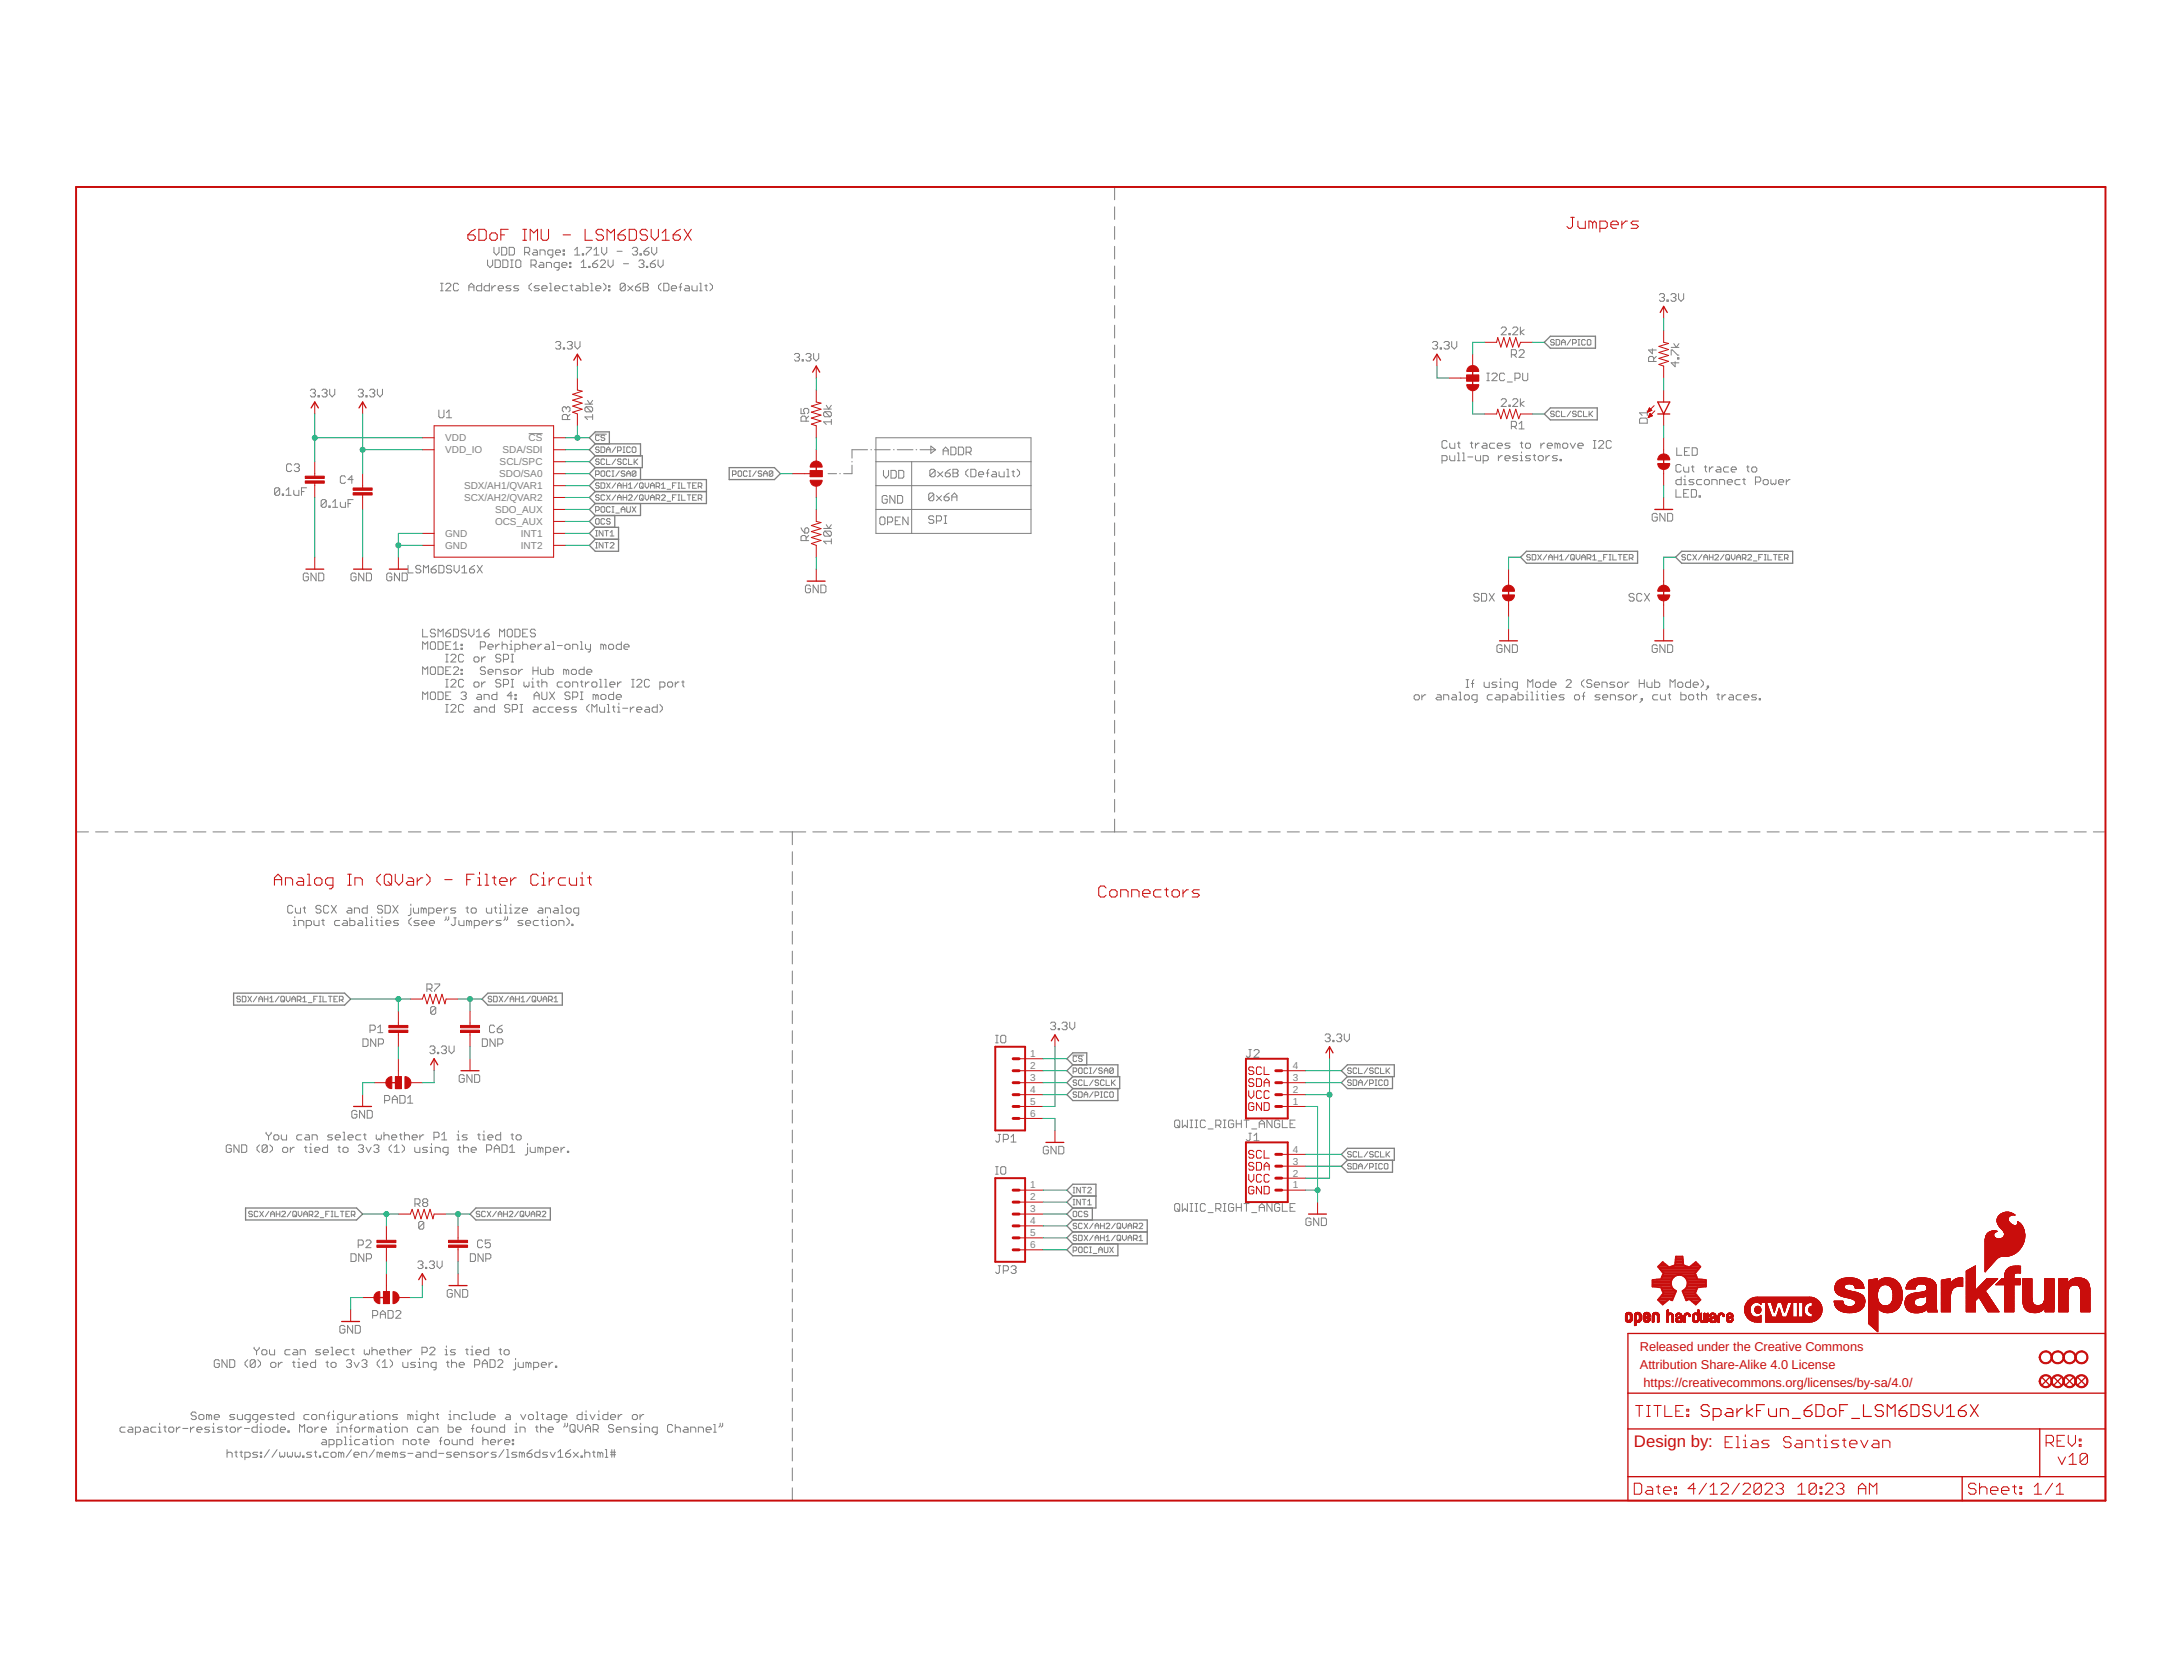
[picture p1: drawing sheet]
<svg xmlns="http://www.w3.org/2000/svg" width="279mm" height="216mm" viewBox="0 0 279 216" stroke-linecap="round" stroke-linejoin="round" font-family="sans-serif">
<defs><g id="words">
<text font-size="2.2" fill="#c90d0c" x="211" y="186.7">Design by:</text>
<g font-size="1.7" fill="#c90d0c">
<text x="211.7" y="174.4">Released under the Creative Commons</text>
<text x="211.7" y="176.7">Attribution Share-Alike 4.0 License</text>
<text x="212.2" y="179">https://creativecommons.org/licenses/by-sa/4.0/</text>
</g>
<g font-size="1.3" fill="#808080">
<text x="57.5" y="57">VDD</text>
<text x="57.5" y="58.5">VDD_IO</text>
<text x="64.9" y="58.5">SDA/SDI</text>
<text x="68.3" y="57">CS</text>
<text x="59.9" y="63.1">SDX/AH1/QVAR1</text>
<text x="59.9" y="64.7">SCX/AH2/QVAR2</text>
<text x="64.4" y="61.6">SDO/SA0</text>
<text x="64.5" y="60.1">SCL/SPC</text>
<text x="57.5" y="69.3">GND</text>
<text x="57.5" y="70.8">GND</text>
<text x="63.9" y="66.2">SDO_AUX</text>
<text x="63.9" y="67.8">OCS_AUX</text>
<text x="67.3" y="69.3">INT1</text>
<text x="67.3" y="70.8">INT2</text>
<text x="133" y="136.4">1</text>
<text x="133" y="138">2</text>
<text x="166.9" y="138">4</text>
<text x="133" y="139.5">3</text>
<text x="133" y="141">4</text>
<text x="133" y="142.6">5</text>
<text x="166.9" y="142.6">1</text>
<text x="166.9" y="141">2</text>
<text x="166.9" y="139.5">3</text>
<text x="133" y="144.1">6</text>
<text x="166.9" y="148.7">4</text>
<text x="133" y="153.4">1</text>
<text x="133" y="154.9">2</text>
<text x="166.9" y="153.4">1</text>
<text x="166.9" y="151.8">2</text>
<text x="166.9" y="150.3">3</text>
<text x="133" y="156.5">3</text>
<text x="133" y="158">4</text>
<text x="133" y="159.5">5</text>
<text x="133" y="161.1">6</text>
</g>
</g></defs>
<g fill="none" stroke="#808080" stroke-width=".13">
<path d="M56.9 37.5h.3M56.9 36.6h.3M57 36.6v.9M57.6 36.7l.1-.1h.3l.2 .1v.2l-.6 .6h.6M59.2 36.7l-.2-.1h-.3l-.2 .1v.7l.2 .1h.3l.2-.1M60.5 37.5v-.6l.4-.3 .3 .3v.6M60.5 37h.7M62.2 36.6v.9h-.5l-.2-.1v-.4l.2-.1h.5M62.9 33.5v.7l.4 .3 .3-.3v-.7M63.2 36.6v.9h-.5l-.2-.1v-.4l.2-.1h.5M63.5 36.9v.6M63.8 31.9v.7l.3 .3 .3-.3v-.7"/>
<path d="M63.9 33.5h.5l.2 .2v.7l-.2 .1h-.5zM64 36.9h-.2l-.3 .3M64.3 37.2h.7v-.2l-.2-.1h-.3l-.2 .1v.4l.2 .1h.3M64.8 31.9h.5l.1 .2v.6l-.1 .2h-.5zM64.9 33.5h.5l.2 .2v.7l-.2 .1h-.5zM65.7 31.9h.6l.1 .2v.6l-.1 .2h-.6zM65.9 34.5h.4M65.9 33.5h.4M66 36.9h-.5l-.2 .1 .2 .2h.3l.2 .2-.2 .1h-.5M66.1 33.5v1M66.7 33.5h.4l.1 .2v.7l-.1 .1h-.4l-.1-.1v-.7zM67 36.9h-.5l-.2 .1 .2 .2h.3l.2 .2-.2 .1h-.5"/>
<path d="M67.7 32.6h.5l.2-.2v-.3l-.2-.2h-.5v1M68.1 32.6l.3 .3M68.6 34.2h.5l.1-.2v-.3l-.1-.2h-.5v1M68.6 36.6l-.3 .3v.3l.3 .3M68.9 32.3h.3l.2 .1v.5h-.5l-.2-.2 .2-.1h.5M68.9 34.2l.3 .3M69.6 36.9h-.5l-.1 .1 .1 .2h.4l.1 .2-.1 .1h-.5M69.7 32.9v-.6h.5l.2 .1v.5M69.7 33.9h.4l.1 .1v.5h-.5l-.1-.1 .1-.2h.5M70 37.2h.6v-.2l-.1-.1h-.4l-.1 .1v.4l.1 .1h.4M70.5 34.5v-.6h.6l.1 .1v.5M71 37.5h.3"/>
<path d="M71 36.6h.1v.9M71.4 32.9h-.5l-.2-.2v-.3l.2-.1h.5v.8l-.2 .2h-.1M71.6 37.2h.7v-.2l-.2-.1h-.3l-.2 .1v.4l.2 .1h.3M71.7 32.6h.7v-.2l-.2-.1h-.3l-.2 .1v.3l.2 .2h.3M72.2 34.5h-.5l-.2-.1v-.4l.2-.1h.5v.8l-.1 .2h-.2M72.5 34.2h.7v-.2l-.2-.1h-.3l-.2 .1v.4l.2 .1h.3M72.7 32.7h.2v.2h-.2zM72.7 32.3h.2v.1h-.2zM73.3 36.9h-.5l-.2 .1v.4l.2 .1h.5M73.5 34.4h.2v.1h-.2zM73.5 33.9h.2v.1h-.2zM73.6 36.9h.3"/>
<path d="M73.8 36.7v.7l.1 .1M74.2 32.9h.7M74.2 32.3l.3-.4v1M74.4 36.9h.4l.1 .1v.5h-.5l-.1-.1 .1-.2h.5M75 33.9l.4-.4v1M75 34.5h.7M75.2 32.7h.2v.2h-.2zM75.3 36.6v.9h.5l.1-.1v-.4l-.1-.1h-.5M75.7 31.9h.6v.2l-.6 .6v.2M76 34.4h.2v.1h-.2zM76.3 36.6h.1v.9M76.3 37.5h.3"/>
<path d="M76.5 34h.5l.2 .2v.2l-.2 .1h-.3l-.2-.1zM76.7 32.9h.6M76.7 32.3l.3-.4v1M76.9 37.2h.7v-.2l-.2-.1h-.3l-.2 .1v.4l.2 .1h.3M77.2 33.5l-.4 .2-.3 .3M77.5 33.7l.2-.2h.3l.2 .2v.2l-.7 .6h.7M77.7 31.9v.7l.3 .3 .3-.3v-.7M77.9 36.6l.3 .3v.3l-.3 .3M78.5 33.5v.7l.3 .3 .4-.3v-.7M78.6 36.9h.1v.1h-.1zM78.6 37.4h.1v.1h-.1zM79.7 32.4h.6"/>
<path d="M80.5 34h.7M80.7 36.7v.7l-.1 .1h-.4l-.1-.1M80.7 36.7l-.1-.1h-.4l-.1 .1v.7M80.7 36.7l-.6 .7M81 36.9l.7 .6M81.6 32.1l.2-.2h.3l.2 .2v.2l-.2 .1M81.7 36.9l-.7 .6M82 32.4h.1M82 37h.5l.2 .2v.2l-.2 .1h-.3l-.2-.1zM82.1 32.4l.2 .2v.1l-.2 .2h-.3l-.2-.2M82.5 33.7l.1-.2h.4l.1 .2v.2l-.1 .1M82.6 32.7h.2v.2h-.2z"/>
<path d="M82.7 36.6l-.7 .4M82.8 34h.2M83 34l.1 .2v.2l-.1 .1h-.4l-.1-.1M83 36.6h.5l.2 .1-.2 .3 .2 .2v.2l-.2 .1h-.5zM83 37h.5M83.1 32.4h.5l.2 .2v.1l-.2 .2h-.3l-.2-.2zM83.5 34.4h.1v.1h-.1zM83.8 31.9l-.3 .2-.4 .3M84 34h.5l.1 .2v.2l-.1 .1h-.4l-.1-.1zM84.1 31.9v.7l.4 .3 .3-.3v-.7M84.6 33.5l-.3 .2-.3 .3M85 33.5v.7l.3 .3 .3-.3v-.7"/>
<path d="M85.4 36.6l-.4 .3v.3l.4 .3M85.7 36.6h.5l.2 .1v.7l-.2 .1h-.5zM86.7 37.2h.7v-.2l-.2-.1h-.4l-.1 .1v.4l.1 .1h.4M87.7 37h.3M88 36.6l-.2 .1v.8M88.5 36.9h.3l.2 .1v.5h-.5l-.2-.1 .2-.2h.5M89.3 36.9v.5l.2 .1h.5v-.6M90.3 37.5h.4M90.3 36.6h.2v.9M91 36.9h.3M91.2 36.7v.7l.1 .1M91.7 36.6l.3 .3v.3l-.3 .3"/>
<path d="M143.9 24.1v1.7M143.9 26.7v1.6M143.9 29.2v1.7M143.9 31.8v1.6M143.9 34.3v1.7M143.9 36.9v1.6M143.9 39.4v1.7M214.2 38.1l.2-.2h.3l.2 .2v.1l-.2 .2M214.6 38.4h.1M214.7 38.4l.2 .2v.1l-.2 .2h-.3l-.2-.2M215.2 38.7h.2v.2h-.2zM215.7 38.1l.2-.2h.3l.2 .2v.1l-.2 .2"/>
<path d="M216 38.4h.2M216.2 38.4l.2 .2v.1l-.2 .2h-.3l-.2-.2M216.7 37.9v.7l.3 .3 .4-.3v-.7M40.1 50.4l.1-.2h.4l.1 .2-.1 .3M40.4 50.7h.2M40.6 50.7l.1 .2v.2l-.1 .1h-.4l-.1-.1M41.1 51.1h.1v.1h-.1zM41.6 50.4l.1-.2h.4l.1 .2v.1l-.1 .2M41.9 50.7h.2M42.1 50.7l.1 .2v.2l-.1 .1h-.4l-.1-.1M42.6 50.2v.7l.3 .3 .3-.3v-.7M46.2 50.4l.2-.2h.3l.2 .2v.1l-.2 .2"/>
<path d="M46.6 50.7h.1M46.7 50.7l.2 .2v.2l-.2 .1h-.3l-.2-.1M47.2 51.1h.2v.1h-.2zM47.7 50.4l.2-.2h.3l.2 .2v.1l-.2 .2M48.1 50.7h.1M48.2 50.7l.2 .2v.2l-.2 .1h-.3l-.2-.1M48.7 50.2v.7l.4 .3 .3-.3v-.7M56.7 52.9v.8l.1 .2h.3l.2-.2v-.8M57.6 53.3l.4-.4v1M57.6 53.9h.7M68.3 56h1.8M71.7 44.2l.2-.1h.3l.2 .1v.2l-.2 .2"/>
<path d="M72.1 44.6h.1M72.2 44.6l.2 .1v.2l-.2 .1h-.3l-.2-.1M72.7 44.9h.2v.1h-.2zM73.1 52.7l.2-.2h.1l.2 .2v.3l-.2 .1M73.1 52.7v.1M73.1 52.7l-.2-.2h-.1l-.2 .2v.3l.2 .1M73.2 44.2l.2-.1h.3l.2 .1v.2l-.2 .2M73.3 54.1v-.4l-.2-.2h-.3l-.2 .2v.4h1M73.6 44.6h.1M73.6 53.5l-.3 .3M73.7 44.6l.2 .1v.2l-.2 .1h-.3l-.2-.1M74.2 44.1v.6l.3 .3 .4-.3v-.6"/>
<path d="M75.5 52.2h1M75.7 52.5h.6l.2 .2v.3l-.2 .1M75.7 52.5l-.2 .2v.3l.2 .1h.6M75.7 52.5l.6 .6M75.9 51.7l.3 .5 .3-.5M76.5 53.5v.6M76.5 53.8h-1l.4 .3M76.9 56h1.4M77.4 56.3l-.1-.1h-.3l-.1 .1v.4l.1 .2h.3l.1-.2M77.4 59.4l-.1-.2h-.3l-.1 .2 .1 .2h.3l.1 .1-.1 .2h-.3l-.1-.1M77.4 57.8l-.1-.1h-.3l-.1 .1 .1 .2h.3l.1 .2-.1 .2h-.3l-.1-.1M77.6 57.7h.4l.1 .1v.5l-.1 .1h-.4z"/>
<path d="M78.1 56.3l-.1-.1h-.3l-.1 .1 .1 .2h.3l.1 .1-.1 .3h-.3l-.1-.2M78.1 59.4l-.1-.2h-.3l-.1 .2v.4l.1 .1h.3l.1-.1M78.3 59.2v.7h.5M78.3 58h.5M78.3 58.4v-.5l.2-.2 .3 .2v.5M79.5 59.2l-.5 .7M79.5 57.7l-.5 .7M79.7 58.2h.4l.1-.2v-.2l-.1-.1h-.4v.7M80.2 59.4l-.1-.2h-.2l-.2 .2 .2 .2h.2l.1 .1-.1 .2h-.2l-.2-.1M80.5 57.7h.2M80.5 58.4h.2M80.6 57.7v.7"/>
<path d="M80.9 59.4l-.1-.2h-.2l-.1 .2v.4l.1 .1h.2l.1-.1M81.2 59.2v.7h.4M81.4 57.8l-.1-.1h-.3l-.1 .1v.5l.1 .1h.3l.1-.1M81.7 57.7h.3l.1 .1v.5l-.1 .1h-.3l-.1-.1v-.5zM81.9 59.2v.7M82 59.6l.3 .3M82.3 59.2l-.4 .5M102.6 45.8l.1-.2h.4l.1 .2v.1l-.1 .2M102.9 46.1h.2M103.1 46.1l.1 .2v.1l-.1 .2h-.4l-.1-.2M103.4 52.7v.7h.5l-.1-.4v-.1l.1-.2h.3l.2 .2v.3l-.2 .2M103.6 46.4h.1v.2h-.1z"/>
<path d="M104.1 45.8l.1-.2h.3l.2 .2v.1l-.2 .2M104.1 54.4v-.5l-.2-.2h-.3l-.2 .2v.5h1M104.4 46.1h.1M104.4 53.7l-.3 .3M104.5 46.1l.2 .2v.1l-.2 .2h-.3l-.1-.2M105.1 45.6v.7l.3 .3 .3-.3v-.7M106.3 52.8h1M106.5 53.1h.7l.1 .2v.3l-.1 .2M106.5 53.1l-.2 .2v.3l.2 .2h.7M106.5 53.1l.7 .7M106.7 52.3l.3 .5 .3-.5M107.3 54.4h-1l.4 .4"/>
<path d="M107.3 54.1v.7M110 59.5v.1M112 58h-2v1.1M112.4 58h.1M112.9 58h2M113.1 56.5h20v12.3h-20zM113.1 59.6h20M115.4 58h.1M115.8 58h2.1M117.7 59.6v9.2M118.3 58h.1M118.8 58h2"/>
<path d="M120.2 57.6l.6 .4-.6 .5zM121.8 58.7v-.7l.3-.3 .3 .3v.7M121.8 58.2h.6M122.8 57.7h.5l.1 .2v.6l-.1 .2h-.5zM123.7 57.7h.5l.2 .2v.6l-.2 .2h-.5zM124.7 58.4h.5l.2-.2v-.3l-.2-.2h-.5v1M125.1 58.4l.3 .3M143.9 42v1.6M143.9 44.5v1.7M143.9 47.1v1.6M143.9 49.6v1.7M143.9 52.2v1.6"/>
<path d="M143.9 54.7v1.7M143.9 57.3v1.6M143.9 59.8v1.7M185 44.2l.1-.1h.3l.2 .1v.2l-.2 .2M185.3 44.6h.1M185.4 44.6l.2 .1v.2l-.2 .1h-.3l-.1-.1M185.9 44.9h.2v.1h-.2zM186.2 59.5h.5l.1-.2v-.3l-.1-.2h-.5v1M186.4 44.2l.2-.1h.3l.2 .1v.2l-.2 .2M186.8 44.6h.1M186.8 57l-.1-.1h-.3l-.2 .1v.7l.2 .1h.3l.1-.1M186.9 44.6l.2 .1v.2l-.2 .1h-.3l-.2-.1"/>
<path d="M187.2 57.2v.5l.1 .1h.5v-.6M187.2 58.8v.5l.1 .2h.5v-.7M187.4 44.1v.6l.4 .3 .3-.3v-.6M188.2 58.5h.1v1M188.2 57.2h.3M188.2 59.5h.3M188.3 57v.7l.2 .1M188.8 59.5h.4M188.8 58.5h.2v1M189.5 59h.7M189.8 57.2h.4M190 57v.7l.2 .1"/>
<path d="M190.5 57.2v.6M190.5 58.8v.5l.1 .2h.6v-.7M191 57.2h-.2l-.3 .3M191.5 57.2h.3l.2 .1v.5h-.5l-.2-.1 .2-.2h.5M191.5 59.5h.5l.2-.2v-.3l-.2-.2h-.5v1M192 49.1h.3M192 48.2h.3M192.1 48.2v.9M192.6 48.3l.2-.1h.3l.2 .1v.2l-.7 .6h.7M193 57.2h-.5l-.2 .1v.4l.2 .1h.5M193.3 57.5h.7v-.2l-.2-.1h-.3l-.2 .1v.4l.2 .1h.3M193.5 58.8v.7"/>
<path d="M193.8 42.4l.2-.2h.3l.2 .2v.1l-.7 .7h.7M193.8 51.6l.2-.1h.3l.2 .1v.2l-.7 .7h.7M194 58.8h-.2l-.3 .3M194.3 48.3l-.2-.1h-.3l-.2 .1v.7l.2 .1h.3l.2-.1M194.3 59.1h.7v-.1l-.2-.2h-.3l-.2 .2v.3l.2 .2h.3M194.6 49.3h.7M194.8 52.3h.2v.2h-.2zM194.8 43h.2v.2h-.2zM195 57.2h-.5l-.2 .1 .2 .2h.3l.2 .2-.2 .1h-.5M195.1 45.8h.5l.2-.2v-.3l-.2-.2h-.5v1M195.1 55h.5l.2-.1v-.4l-.2-.1h-.5v1M195.3 42.4l.2-.2h.3l.2 .2v.1l-.7 .7h.7"/>
<path d="M195.3 51.6l.2-.1h.3l.2 .1v.2l-.7 .7h.7M195.5 55l.3 .4M195.5 45.8l.3 .3M195.6 48.8h.5l.2-.2v-.3l-.2-.1h-.5v.9M196 58.8h-.5l-.2 .2 .2 .1h.3l.2 .2-.2 .2h-.5M196.1 45.3l.2-.2h.3l.2 .2v.2l-.7 .6h.7M196.1 54.7l.4-.3v1M196.1 55.4h.7M196.3 57.2h.3M196.3 58.8h.1v.7M196.3 59.5h.3M196.3 42.2v1"/>
<path d="M196.3 51.5v1M196.4 57v.7l.2 .1M196.4 58.3v.2M196.6 48.2v.8l.2 .1h.3l.2-.1v-.8M196.8 51.8l-.5 .3 .5 .4M196.8 42.5l-.5 .4 .5 .3M197 57.3l.1-.1h.3l.2 .1v.4l-.2 .1h-.3l-.1-.1zM197.6 58.8h-.5l-.1 .2 .1 .1h.3l.2 .2-.2 .2h-.4M198 58.8h.3M198.1 58.6v.7l.2 .2M198.6 59l.2-.2h.3l.2 .2v.3l-.2 .2h-.3l-.2-.2zM198.9 57.2v.6"/>
<path d="M199.4 57.2h-.1l-.4 .3M199.6 58.8v.7M199.8 57.5h.6v-.2l-.1-.1h-.4l-.1 .1v.4l.1 .1h.4M200.1 58.8h-.2l-.3 .3M200.7 43.9l-.1-.1h-.3l-.1 .2 .1 .2h.3l.1 .2-.1 .1h-.3l-.1-.1M200.7 53.2l-.1-.1h-.3l-.1 .2 .1 .1h.3l.1 .3-.1 .1h-.3l-.1-.1M200.9 43.8h.4l.1 .1v.5l-.1 .1h-.4zM201.1 57.3l-.3-.1v.6M201.1 57.3v.5M201.1 57.3l.2-.1 .1 .1v.5M201.1 58.8h-.5l-.2 .2 .2 .1h.3l.2 .2-.2 .2h-.5M201.4 53.2l-.1-.1h-.3l-.1 .1v.5l.1 .1h.3l.1-.1"/>
<path d="M201.4 59.3h.2v.2h-.2zM201.6 53.1v.7h.5M201.6 44.5v-.5l.2-.2 .3 .2v.5M201.6 44.2h.5M201.8 57.3l.1-.1h.3l.2 .1v.4l-.2 .1h-.3l-.1-.1zM202.7 57.2l.4 .6 .3-.6M202.8 43.8l-.5 .7M202.8 53.1l-.5 .7M203 44.3h.4l.1-.1v-.3l-.1-.1h-.4v.7M203.5 53.2l-.1-.1h-.2l-.2 .2 .2 .1h.2l.1 .3-.1 .1h-.2l-.2-.1M203.7 57.5h.7v-.2l-.2-.1h-.3l-.2 .1v.4l.2 .1h.3M203.8 44.5h.2"/>
<path d="M203.8 43.8h.2M203.9 43.8v.7M204.2 53.2l-.1-.1h-.2l-.1 .1v.5l.1 .1h.2l.1-.1M204.4 53.1v.7h.5M204.7 43.9l-.1-.1h-.3l-.1 .1v.5l.1 .1h.3l.1-.1M205 43.8h.3l.1 .1v.5l-.1 .1h-.3l-.1-.1v-.5zM205.2 53.1v.7M205.3 53.4l.3 .4M205.6 53.1l-.4 .4M205.7 56.9h.4M205.7 57.8h.4M205.9 56.9v.9"/>
<path d="M206.4 57l.1-.1h.4l.2 .1v.2l-.7 .6h.7M208 57l-.1-.1h-.4l-.1 .1v.7l.1 .1h.4l.1-.1M211.7 54.1l.2-.1h.6l.2 .1v.5h-1zM212.7 53v.6M212.7 53.3h-1l.3 .3M213.3 45v.7l-.4-.5h.9M213.5 46.7v-.5l-.2-.2h-.3l-.1 .2v.5h.9M213.8 46l-.3 .3M215.8 45.8v-.6h.1l.7 .6h.2M215.8 44.8h1M216.1 44.3l.3 .5 .4-.5M216.3 46.7v.6l-.5-.5h1"/>
<path d="M216.5 57.8v1h.6M216.6 46.2h.2v.1h-.2zM217.5 58.3h.3M218.1 57.8h-.6v1h.6M218.5 57.8h.5l.1 .1v.7l-.1 .2h-.5zM36.1 63.1v.7l-.2 .1h-.3l-.1-.1M36.1 63.1l-.6 .7M36.1 63.1l-.2-.2h-.3l-.1 .2v.7M36.4 63.8h.2v.1h-.2zM36.9 63.9h.7M36.9 63.3l.4-.4v1M37.7 60l-.2-.1h-.3l-.2 .1v.7l.2 .2h.3l.2-.2"/>
<path d="M37.9 63.3v.5l.2 .1h.5v-.6M38 60l.1-.1h.4l.2 .1v.2l-.2 .1M38.3 60.3h.2M38.5 60.3l.2 .2v.2l-.2 .2h-.4l-.1-.2M38.9 63.4h.4M39.6 62.9h-.7v1M39.8 74.1l-.2-.1h-.3l-.1 .1v.7l.1 .2h.3l.2-.2v-.4h-.3M40.8 74v1l-.6-1v1M41.1 74h.5l.2 .1v.7l-.2 .2h-.5zM42.1 64.6l-.1-.1h-.4l-.1 .1v.7M42.1 64.6v.7l-.1 .2h-.4l-.1-.2M42.1 64.6l-.6 .7"/>
<path d="M42.5 65.3h.1v.2h-.1zM42.9 64.8l.4-.3v1M42.9 65.5h.7M43.9 64.8v.5l.2 .2h.5v-.7M44.6 61.6l-.2-.2h-.3l-.2 .2v.6l.2 .2h.3l.2-.2M44.9 65h.4M45.6 61.9h-.7l.5-.5v1M45.6 64.5h-.7v1M46 74.1l-.2-.1h-.3l-.2 .1v.7l.2 .2h.3l.2-.2v-.4h-.4M47 74v1l-.7-1v1M47.3 74h.5l.2 .1v.7l-.2 .2h-.5zM50.6 74.1l-.2-.1h-.3l-.2 .1v.7l.2 .2h.3l.2-.2v-.4h-.3"/>
<path d="M51.6 74v1l-.7-1v1M51.9 74h.5l.2 .1v.7l-.2 .2h-.5zM52.7 73v.9h.6M54.3 73.1l-.1-.1h-.4l-.1 .1v.2l.1 .1h.4l.1 .2v.2l-.1 .1h-.4l-.1-.1M54.7 73.9v-.9l.3 .3 .3-.3v.9M55.7 73.4h.5l.1 .2v.2l-.1 .1h-.4l-.1-.1zM56.3 73l-.3 .1-.3 .3M56.7 73h.4l.2 .1v.7l-.2 .1h-.4zM58.3 73.1l-.2-.1h-.3l-.2 .1v.2l.2 .1h.3l.2 .2v.2l-.2 .1h-.3l-.2-.1M58.6 73v.6l.4 .3 .3-.3v-.6M59.6 73.9h.7M59.6 73.3l.4-.3v.9"/>
<path d="M60.6 73.4h.5l.2 .2v.2l-.2 .1h-.3l-.2-.1zM61.3 73l-.7 .4M61.6 73l.7 .9M62.3 73l-.7 .9M76.9 61.2h.4l.1-.1v-.2l-.1-.1h-.4v.7M76.9 65.9h.4l.1-.2v-.2l-.1-.1h-.4v.7M76.9 69.2h.2M76.9 68.5h.2M76.9 70.7h.2M76.9 70h.2M77 68.5v.7M77 70v.7"/>
<path d="M77 66.9h.3l.1 .2v.4l-.1 .1h-.3l-.1-.1v-.4zM77.4 62.4l-.1-.1h-.3l-.1 .1 .1 .3h.3l.1 .1-.1 .2h-.3l-.1-.1M77.4 64l-.1-.1h-.3l-.1 .1 .1 .2h.3l.1 .1-.1 .3h-.3l-.1-.2M77.6 62.3h.4l.1 .1v.5l-.1 .1h-.4zM77.6 65.5l.1-.1h.3l.1 .1v.5l-.1 .1h-.3l-.1-.1zM77.7 60.8h.3l.1 .1v.5l-.1 .1h-.3l-.1-.1v-.5zM77.9 68.5v.7l-.5-.7v.7M77.9 70v.7l-.5-.7v.7M78.1 64l-.1-.1h-.3l-.1 .1v.4l.1 .2h.3l.1-.2M78.1 67.1l-.1-.2h-.3l-.1 .2v.4l.1 .1h.3l.1-.1M78.1 68.5h.4M78.1 70h.4"/>
<path d="M78.3 68.5v.7M78.3 70v.7M78.3 62.3l.5 .7M78.3 63.9l.5 .7M78.8 60.9l-.1-.1h-.3l-.1 .1v.5l.1 .1h.3l.1-.1M78.8 65.5l-.1-.1h-.3l-.1 .1v.5l.1 .1h.3l.1-.1M78.8 67.1l-.1-.2h-.3l-.1 .2 .1 .2h.3l.1 .1-.1 .2h-.3l-.1-.1M78.8 62.3l-.5 .7M78.8 63.9l-.5 .7M78.8 69.2h.5M78.8 68.7l.2-.2v.7M78.8 70.1l.1-.1h.2l.2 .1v.2l-.5 .4h.5"/>
<path d="M79 60.8h.3M79 61.5h.3M79 65.4h.3M79 66.1h.3M79.1 60.8v.7M79.1 65.4v.7M79.5 62.3l-.5 .7M79.5 63.9l-.5 .7M79.5 66.2h.5M79.7 63v-.5l.3-.2 .2 .2v.5M79.7 64.6v-.5l.3-.2 .2 .2v.5M79.7 62.7h.5"/>
<path d="M79.7 64.2h.5M80 60.8l-.5 .7M80.2 66.1v-.5l.3-.2 .2 .2v.5M80.2 65.7h.5M80.5 62.7h.4M80.5 62.3v.7M80.5 63.9v.7M80.5 64.2h.4M80.7 60.9l-.1-.1h-.3l-.1 .2 .1 .1h.3l.1 .3-.1 .1h-.3l-.1-.1M80.9 61.5v-.5l.3-.2 .2 .2v.5M80.9 65.4v.6l.1 .1h.3l.1-.1v-.6M80.9 61.1h.5"/>
<path d="M80.9 62.3v.7M80.9 63.9v.7M81.2 62.5l.2-.2v.7M81.2 64l.1-.1h.2l.1 .1v.1l-.4 .5h.4M81.2 63h.4M81.6 65.4l.5 .7M82.1 60.9l-.1-.1h-.3l-.1 .1v.5M82.1 60.9v.5l-.1 .1h-.3l-.1-.1M82.1 60.9l-.5 .5M82.1 65.4l-.5 .7M82.3 62.3l-.4 .7M82.3 63.9l-.4 .7"/>
<path d="M82.6 62.4l.1-.1h.2l.1 .1v.5l-.1 .1h-.2l-.1-.1zM82.6 64l.1-.1h.2l.1 .1v.4l-.1 .2h-.2l-.1-.2zM82.8 62.8l.2 .2M82.8 64.3l.2 .3M83.3 62.3v.5l.2 .2 .3-.2v-.5M83.3 63.9v.4l.2 .3 .3-.3v-.4M84 62.7h.5M84 63v-.5l.2-.2 .3 .2v.5M84 64.6v-.5l.2-.2 .3 .2v.5M84 64.2h.5M84.7 64.3h.3l.2-.1v-.2l-.2-.1h-.3v.7M84.7 62.8h.3l.2-.1v-.3l-.2-.1h-.3v.7"/>
<path d="M84.9 64.3l.3 .3M84.9 62.8l.3 .2M85.4 62.5l.2-.2v.7M85.4 63h.5M85.4 64l.1-.1h.3l.1 .1v.1l-.5 .5h.5M86.1 63.1h.5M86.1 64.7h.5M86.8 62.7h.3M86.8 64.2h.3M87.3 62.3h-.5v.7M87.3 63.9h-.5v.7M87.5 62.3h.3"/>
<path d="M87.5 63h.3M87.5 63.9h.3M87.5 64.6h.3M87.7 62.3v.7M87.7 63.9v.7M88 62.3v.7h.5M88 63.9v.7h.5M88.7 62.3h.5M88.7 63.9h.5M89 62.3v.7M89 63.9v.7M89.4 62.7h.3"/>
<path d="M89.4 64.2h.3M89.9 62.3h-.5v.7h.5M89.9 63.9h-.5v.7h.5M90.1 62.8h.4l.1-.1v-.3l-.1-.1h-.4v.7M90.1 64.3h.4l.1-.1v-.2l-.1-.1h-.4v.7M90.4 62.8l.2 .2M90.4 64.3l.2 .3M94.6 61.2h.3l.1-.1v-.2l-.1-.1h-.3v.7M95.4 60.8h.2l.2 .1v.5l-.2 .1h-.2l-.1-.1v-.5zM96.5 60.9l-.1-.1h-.3l-.1 .1v.5l.1 .1h.3l.1-.1M96.7 60.8h.2M96.7 61.5h.2"/>
<path d="M96.8 60.8v.7M97.6 60.8l-.4 .7M98.4 60.9l-.2-.1h-.2l-.1 .2 .1 .1h.2l.2 .3-.2 .1h-.2l-.1-.1M98.6 61.5v-.5l.2-.2 .3 .2v.5M98.6 61.1h.5M99.8 60.9v.5l-.1 .1h-.3l-.1-.1M99.8 60.9l-.1-.1h-.3l-.1 .1v.5M99.8 60.9l-.5 .5M103.4 68.1l.5 .7M103.9 68.3l.2-.2h.1l.2 .2v.3l-.2 .2h-.3zM104.1 69.8v-.5l-.2-.2h-.3l-.2 .2v.5h1M104.4 69.1l-.3 .3"/>
<path d="M104.6 75.7l-.1-.2h-.3l-.2 .2v.6l.2 .2h.3l.1-.2v-.3h-.3M105.6 75.5v1l-.6-1v1M106 75.5h.5l.1 .2v.6l-.1 .2h-.5zM106.3 68.2h1M106.5 68.5l.7 .7M106.5 68.5h.7l.1 .2v.3l-.1 .2M106.5 68.5l-.2 .2v.3l.2 .2h.7M106.7 67.7l.3 .5 .3-.5M106.9 61.1h1.1M107.3 69.5v.7M107.3 69.8h-1l.4 .4M108.4 61.1h.1"/>
<path d="M110 60v1.1h-1.1M113.1 62.7h20M113.1 65.7h20M113.7 66.7h.4l.2 .2v.6l-.2 .2h-.4l-.1-.2v-.6zM114.1 60.7v.7l.3 .3 .3-.3v-.7M114.6 64.1l-.2-.2h-.3l-.2 .2v.7l.2 .1h.3l.2-.1v-.4h-.4M114.6 67.4h.5l.2-.2v-.3l-.2-.2h-.5v1M115 60.7h.5l.2 .2v.6l-.2 .2h-.5zM115.5 63.9v1l-.6-1v1M115.6 67.2h.3M115.9 63.9h.5l.1 .2v.7l-.1 .1h-.5zM116 60.7h.5l.2 .2v.6l-.2 .2h-.5z"/>
<path d="M116.2 66.7h-.6v1h.6M117.2 66.7v1l-.6-1v1M120.6 63.8l-.2-.2h-.3l-.2 .2v.7M120.6 66.7l-.2-.1h-.3l-.2 .1v.2l.2 .2h.3l.2 .1v.2l-.2 .1h-.3l-.2-.1M120.6 63.8v.7l-.2 .1h-.3l-.2-.1M120.6 63.8l-.7 .7M120.7 60.7l-.1-.1h-.4l-.1 .1v.7M120.7 60.7v.7l-.1 .1h-.4l-.1-.1M120.7 60.7l-.6 .7M120.9 64l.7 .6M120.9 67.2h.5l.2-.1v-.4l-.2-.1h-.5v.9M121.1 60.9l.6 .6"/>
<path d="M121.6 64l-.7 .6M121.7 60.9l-.6 .6M121.9 64.1h.5l.2 .2v.2l-.2 .1h-.3l-.2-.1zM121.9 66.6h.3M121.9 67.5h.3M122 61h.6l.1 .2v.2l-.1 .1h-.4l-.2-.1zM122.1 66.6v.9M122.6 63.6l-.7 .5M122.7 60.6l-.7 .4M122.9 64.1h.6M122.9 64.6v-.6l.3-.4 .3 .4v.6M123 60.6h.5l.2 .1-.2 .3 .2 .2v.2l-.2 .1h-.5z"/>
<path d="M123 61h.5M125 60.6l-.3 .3v.3l.3 .3M125.3 60.6h.6l.1 .1v.7l-.1 .1h-.6zM126.3 61.2h.7v-.2l-.2-.1h-.3l-.2 .1v.4l.2 .1h.3M127.3 61h.4M127.7 60.6l-.2 .1v.8M128.2 60.9h.3l.2 .1v.5h-.5l-.2-.1 .2-.2h.5M129 60.9v.5l.2 .1h.4v-.6M130 60.6h.2v.9M130 61.5h.3M130.7 60.9h.3M130.8 60.7v.7l.2 .1"/>
<path d="M131.3 60.6l.3 .3v.3l-.3 .3M143.9 62.4v1.6M143.9 64.9v1.7M143.9 67.5v1.6M143.9 70v1.7M143.9 72.6v1.6M143.9 75.1v1.7M143.9 77.7v1.6M191 76.8l-.2-.2h-.3l-.2 .2v.1l.2 .2h.3l.2 .1v.2l-.2 .2h-.3l-.2-.2M191.3 76.6h.5l.1 .2v.6l-.1 .2h-.5zM192.3 76.6l.6 1M192.9 76.6l-.6 1"/>
<path d="M197.6 71.7l-.1-.1h-.3l-.1 .1 .1 .2h.3l.1 .1v.2l-.1 .1h-.3l-.1-.1M197.8 71.6h.4l.1 .1v.5l-.1 .1h-.4zM198.5 71.6l.5 .7M199 71.6l-.5 .7M199.7 71.6l-.5 .7M200 72.3v-.5l.2-.2 .2 .2v.5M200 71.9h.4M200.7 71.6v.7M200.7 71.9h.4M201.1 71.6v.7M201.4 71.8l.2-.2v.7M201.4 72.3h.4"/>
<path d="M202.6 71.6l-.5 .7M202.9 71.6h.2l.2 .1v.5l-.2 .1h-.2l-.1-.1v-.5zM203 72l.3 .3M203.5 71.6v.4l.2 .3 .3-.3v-.4M204.2 72.3v-.5l.2-.2 .3 .2v.5M204.2 71.9h.5M204.9 72h.4l.1-.1v-.2l-.1-.1h-.4v.7M205.1 72l.3 .3M205.6 72.3h.5M205.6 71.8l.3-.2v.7M206.3 72.4h.5M207.1 71.9h.2"/>
<path d="M207.5 71.6h-.4v.7M207.8 71.6h.2M207.8 72.3h.2M207.9 71.6v.7M208.2 71.6v.7h.5M208.9 71.6h.5M209.2 71.6v.7M209.7 71.9h.2M210.1 71.6h-.4v.7h.4M210.4 72h.3l.1-.1v-.2l-.1-.1h-.3v.7M210.6 72l.2 .3M211 76.8l-.2-.2h-.3l-.2 .2v.1l.2 .2h.3l.2 .1v.2l-.2 .2h-.3l-.2-.2"/>
<path d="M212 76.8l-.2-.2h-.3l-.2 .2v.6l.2 .2h.3l.2-.2M212.3 76.6l.7 1M213 76.6l-.7 1M214 66.4l-.2-.1h-.3l-.2 .1v.7l.2 .1h.3l.2-.1v-.4h-.4M215 66.3v.9l-.7-.9v.9M215.3 66.3h.5l.2 .1v.7l-.2 .1h-.5zM216.4 63.2v1h.7M217.1 60.1l-.2-.2h-.3l-.2 .2v.6l.2 .2h.3l.2-.2M217.1 61.6v.9h-.5l-.2-.1v-.4l.2-.1h.5M217.4 60.3v.4l.2 .2h.4v-.6M217.4 62.5h.3M217.4 61.9h.2v.6"/>
<path d="M217.4 63.7h.3M217.6 61.4v.2M217.6 71.7l-.1-.1h-.2l-.2 .1 .2 .2h.2l.1 .1-.1 .3h-.2l-.2-.1M218 63.2h-.6v1h.6M218.3 71.7l-.1-.1h-.2l-.1 .1v.5l.1 .1h.2l.1-.1M218.4 60.3h.3M218.4 63.2h.5l.1 .1v.7l-.1 .2h-.5zM218.5 60.1v.6l.2 .2M218.6 71.6l.5 .7M218.7 61.9h-.5l-.1 .1 .1 .2h.3l.2 .2-.2 .1h-.4M219.1 71.6l-.5 .7M219.4 64h.1v.2h-.1z"/>
<path d="M219.7 61.9h-.5l-.1 .1v.4l.1 .1h.5M219.8 71.6l-.5 .7M220 71.9h.5M220 72.3v-.5l.2-.2 .3 .2v.5M220 60.3h.4M220 62l.2-.1h.3l.2 .1v.4l-.2 .1h-.3l-.2-.1zM220.2 60.1v.6l.2 .2M220.7 60.3v.6M220.7 71.6v.7M220.7 71.9h.5M221 62.5v-.6h.5l.2 .1v.5M221.2 71.6v.7"/>
<path d="M221.2 60.3h-.2l-.3 .3M221.4 71.7l.1-.1h.3l.1 .1v.1l-.5 .5h.5M221.7 60.3h.3l.2 .1v.5h-.5l-.2-.2 .2-.1h.5M222 62.5v-.6h.5l.2 .1v.5M222.6 71.6l-.5 .7M222.8 71.7l.1-.1h.3l.1 .1v.5l-.1 .1h-.3l-.1-.1zM223 62.2h.7v-.2l-.2-.1h-.3l-.2 .1v.4l.2 .1h.3M223.1 72l.2 .3M223.2 60.3h-.5l-.2 .1v.3l.2 .2h.5M223.5 60.6h.7v-.2l-.2-.1h-.3l-.2 .1v.3l.2 .2h.3M223.5 71.6v.4l.3 .3 .2-.3v-.4M224.2 71.9h.5"/>
<path d="M224.2 72.3v-.5l.3-.2 .2 .2v.5M224.7 61.9h-.5l-.2 .1v.4l.2 .1h.5M225 72h.3l.1-.1v-.2l-.1-.1h-.3v.7M225 61.9h.3M225.2 61.7v.7l.1 .1M225.2 72l.2 .3M225.5 60.3h.3M225.7 60.1v.6l.1 .2M225.7 71.7l.1-.1h.2l.1 .1v.1l-.4 .5h.4M226.2 60.4l.1-.1h.4l.1 .1v.3l-.1 .2h-.4l-.1-.2zM226.4 72.4h.4M226.7 62.2h.5l.1-.2v-.3l-.1-.1h-.5v.9"/>
<path d="M227.1 71.9h.2M227.6 71.6h-.5v.7M227.6 62l.2-.1h.4l.1 .1v.4l-.1 .1h-.4l-.2-.1zM227.8 71.6h.2M227.8 72.3h.2M227.9 71.6v.7M228.3 71.6v.7h.4M228.6 61.9v.5l.2 .1 .2-.1 .2 .1 .1-.1v-.5M229 71.6h.4M229.2 71.6v.7M229.6 62.2h.7v-.2l-.2-.1h-.3l-.2 .1v.4l.2 .1h.3M229.7 71.9h.2"/>
<path d="M230.2 71.6h-.5v.7h.5M230.4 72h.4l.1-.1v-.2l-.1-.1h-.4v.7M230.6 61.9v.6M230.6 72l.3 .3M231.1 61.9h-.1l-.4 .3M54.6 81.2v1h.6M54.6 83.8v-1l.3 .3 .3-.3v1M54.6 87v-.9l.3 .3 .3-.3v.9M54.6 90.3v-1l.3 .3 .3-.3v1M55.6 89.5l.1-.2h.3l.2 .2v.6l-.2 .2h-.3l-.1-.2zM55.6 86.2l.1-.1h.3l.2 .1v.7l-.2 .1h-.3l-.1-.1zM55.7 82.8h.3l.2 .2v.7l-.2 .1h-.3l-.1-.1v-.7z"/>
<path d="M56.2 81.4l-.2-.2h-.3l-.1 .2v.1l.1 .2h.3l.2 .2v.1l-.2 .2h-.3l-.1-.2M56.6 89.3h.4l.2 .2v.6l-.2 .2h-.4zM56.6 82.2v-1l.3 .3 .3-.3v1M56.6 82.8h.4l.2 .2v.7l-.2 .1h-.4zM56.6 86.1h.4l.2 .1v.7l-.2 .1h-.4zM57.6 81.7h.4l.2 .2v.1l-.2 .2h-.3l-.1-.2zM57.6 83.3h.3M57.6 85.4h.3M57.6 84.4h.3M57.6 86.6h.3M57.6 88.7h.3M57.6 87.7h.3"/>
<path d="M57.6 89.8h.3M57.6 91.9h.3M57.6 90.9h.3M57.7 84.4v1M57.7 87.7v1M57.7 90.9v1M58.2 89.3h-.6v1h.6M58.2 81.2l-.3 .2-.3 .3M58.2 82.8h-.6v1h.6M58.2 86.1h-.6v.9h.6M58.2 87.8l.2-.1h.3l.2 .1v.2l-.7 .7h.7M58.2 84.6l.2-.2h.3l.2 .2v.2l-.7 .6h.7"/>
<path d="M58.2 91.1l.2-.2h.3l.2 .2v.1l-.7 .7h.7M58.5 81.2h.5l.2 .2v.6l-.2 .2h-.5zM58.5 86.2l.2-.1h.3l.2 .1v.2l-.7 .6h.7M58.5 83.8h.7M58.5 83.1l.4-.3v1M59.5 89.5l.2-.2h.3l.2 .2v.1l-.2 .2M59.5 83.1h.2v.2h-.2zM59.5 83.7h.2v.1h-.2zM59.5 86.4h.2v.2h-.2zM59.5 86.9h.2v.1h-.2zM59.9 84.6l-.2-.2h-.3l-.2 .2v.7l.2 .1h.3l.2-.1M59.9 87.8l-.2-.1h-.3l-.2 .1v.7l.2 .2h.3l.2-.2"/>
<path d="M59.9 91.1l-.2-.2h-.3l-.2 .2v.6l.2 .2h.3l.2-.2M59.9 89.8h.1M60 89.8l.2 .2v.1l-.2 .2h-.3l-.2-.2M60.2 81.4l-.2-.2h-.3l-.2 .2v.1l.2 .2h.3l.2 .2v.1l-.2 .2h-.3l-.2-.2M60.5 81.2v.7l.4 .3 .3-.3v-.7M61.2 88.2l.1-.2h.4l.1 .2v.3l-.1 .2h-.4l-.1-.2zM61.3 84.8h.4l.1 .1v.4l-.1 .1h-.4l-.1-.1v-.4zM61.3 91.2h.4l.1 .2v.5h-.5l-.1-.2 .1-.1h.5M61.5 82.2h.7M61.5 81.5l.3-.3v1M61.7 89.6h.3l.2 .2v.5h-.5l-.2-.2 .2-.1h.5M62 83.5h.5l.2-.2v-.3l-.2-.2h-.5v1"/>
<path d="M62.2 84.8v.6M62.2 88v.7M62.2 91.9v-.7h.5l.1 .2v.5M62.5 81.7h.5l.2 .2v.1l-.2 .2h-.3l-.2-.2zM62.5 90.3v-.7h.5l.2 .2v.5M62.7 88h-.2l-.3 .3M62.7 86.2l-.2-.1h-.3l-.2 .1v.2l.2 .2h.3l.2 .1v.2l-.2 .1h-.3l-.2-.1M62.7 84.8h-.2l-.3 .3M63 83.5h.7v-.2l-.2-.2h-.3l-.2 .2v.4l.2 .1h.3M63 86.7h.7v-.1l-.2-.2h-.3l-.2 .2v.3l.2 .1h.3M63.2 81.2l-.7 .5M63.8 90.9v1h-.5l-.1-.2v-.3l.1-.2h.5"/>
<path d="M64 83.1v.7M64 87v-.6h.5l.2 .2v.4M64.2 89.3v1h-.5l-.2-.2v-.3l.2-.2h.5M64.5 82.2v-1l.3 .3 .4-.3v1M64.5 83.1h-.2l-.3 .4M64.7 84.6l-.2-.2h-.3l-.2 .2v.2l.2 .1h.3l.2 .2v.2l-.2 .1h-.3l-.2-.1M64.7 87.8l-.2-.1h-.3l-.2 .1v.2l.2 .2h.3l.2 .1v.2l-.2 .2h-.3l-.2-.2M64.8 83.3l.2-.2h.3l.2 .2v.5M64.8 82.8v1M65 85.1h.5l.2-.2v-.3l-.2-.2h-.5v1M65 88.3h.5l.2-.1v-.4l-.2-.1h-.5v1M65.5 81.4l.2-.2h.3l.1 .2v.6l-.1 .2h-.3l-.2-.2z"/>
<path d="M65.7 86.4h-.5l-.2 .2 .2 .1h.3l.2 .2-.2 .1h-.5M65.8 91.1l-.1-.2h-.4l-.1 .2v.1l.1 .2h.4l.1 .2v.1l-.1 .2h-.4l-.1-.2M65.8 83.8h.3M65.8 83.1h.2v.7M66 82.7v.1M66 85.4h.3M66 84.4h.3M66 88.7h.3M66 87.7h.3M66.1 84.4v1M66.1 87.7v1M66.1 91.6h.6l.1-.2v-.3l-.1-.2h-.6v1"/>
<path d="M66.1 86.4h.4l.2 .2v.3l-.2 .1h-.4l-.1-.1v-.3zM66.1 89.8h-.6l.5-.5v1M66.5 81.2h.5l.1 .2v.6l-.1 .2h-.5zM66.5 83.8h.5l.1-.1v-.4l-.1-.2h-.5v1M66.5 89.6h.2v.2h-.2zM66.5 90.1h.2v.2h-.2zM67 86.4v.6M67.1 91.9h.4M67.1 90.9h.4M67.3 90.9v1M67.5 81.7h.3M67.5 82.8v1"/>
<path d="M67.5 83.3l.1-.2h.4l.1 .2v.5M67.5 86.4h-.2l-.3 .3M67.6 88v.5l.2 .2 .2-.2 .1 .2 .2-.2v-.5M68.1 81.2h-.6v1h.6M68.5 83.5h.6v-.2l-.1-.2h-.4l-.1 .2v.4l.1 .1h.4M68.6 88h.2v.7M68.6 88.7h.4M68.8 87.5v.2M68.8 86.6h.7M68.8 86.1v.9M69 91.2h.3l.2 .2v.5h-.5l-.2-.2 .2-.1h.5M69 89.8h.6"/>
<path d="M69 90.3v-.7l.3-.3 .3 .3v.7M69.1 81.4l-.1-.2h-.4l-.1 .2v.1l.1 .2h.4l.1 .2v.1l-.1 .2h-.4l-.1-.2M69.3 88h.3M69.5 83.1v.7M69.5 86.1v.9M69.5 87.8v.7l.1 .2M69.8 86.4v.5l.2 .1h.5v-.6M70 88.2l.1-.2h.4l.1 .2v.5M70 83.1h-.2l-.3 .4M70 87.7v1M70 89.3v.8l.1 .2h.4l.1-.2v-.8M70.5 83.1h.3l.2 .2v.5h-.5l-.2-.1 .2-.2h.5"/>
<path d="M70.5 91.2h-.5l-.2 .2v.3l.2 .2h.5M70.8 86.1v.9h.5l.1-.1v-.3l-.1-.2h-.5M71 89.3l.6 1M71.3 82.8h.2v1M71.3 83.8h.3M71.4 91.2h-.4l-.2 .2v.3l.2 .2h.4M71.6 89.3l-.6 1M71.8 91.6h.6v-.2l-.1-.2h-.4l-.1 .2v.3l.1 .2h.4M71.9 83.3h.7M72.6 88h-.5l-.2 .2v.3l.2 .2h.5M72.9 88.2l.2-.2h.3l.2 .2v.3l-.2 .2h-.3l-.2-.2zM72.9 83.3l.2-.2h.3l.2 .2v.4l-.2 .1h-.3l-.2-.1z"/>
<path d="M73.1 86.6l-.2-.2h-.1v.6M73.1 86.6v.4M73.1 86.6l.2-.2 .1 .2v.4M73.4 91.2h-.5l-.1 .2 .1 .2h.4l.1 .1-.1 .2h-.5M73.6 89.5l-.2-.2h-.3l-.2 .2v.1l.2 .2h.3l.2 .2v.1l-.2 .2h-.3l-.2-.2M73.8 86.6l.1-.2h.4l.1 .2v.3l-.1 .1h-.4l-.1-.1zM73.9 88.7v-.7h.5l.2 .2v.5M73.9 90h.5l.2-.2v-.3l-.2-.2h-.5v1M73.9 83.8v-.7h.5l.2 .2v.5M74.4 91.2h-.5l-.1 .2 .1 .2h.4l.1 .1-.1 .2h-.5M74.9 88h.4M74.9 89.3h.4"/>
<path d="M74.9 82.8h.2v1M74.9 83.8h.4M74.9 90.3h.4M75.1 87.8v.7l.2 .2M75.1 89.3v1M75.4 86.1v.9h-.5l-.1-.1v-.3l.1-.2h.5M75.6 83.1v.6l.2 .1h.4M75.6 88v.7M75.8 86.7h.6v-.1l-.2-.2h-.3l-.1 .2v.3l.1 .1h.3M76.1 88h-.2l-.3 .3M76.1 90.9l-.3 .3v.4l.3 .3M76.2 83.1v.9l-.1 .1h-.2"/>
<path d="M76.4 88.2l.2-.2h.3l.2 .2v.3l-.2 .2h-.3l-.2-.2zM76.4 91.9v-1l.4 .3 .3-.3v1M76.9 89.8l-.1-.2h-.2v.7M76.9 89.8v.5M76.9 89.8l.2-.2 .1 .2v.5M77.4 87.7h.2v1M77.4 88.7h.3M77.4 91.2v.5l.2 .2h.5v-.7M77.7 89.6h.4l.1 .2v.3l-.1 .2h-.4l-.1-.2v-.3zM77.9 83.3l-.2-.2h-.1v.7M77.9 83.3v.5M77.9 83.3l.2-.2 .1 .2v.5"/>
<path d="M78.1 87.7h.1v1M78.1 88.7h.3M78.4 90.9h.2v1M78.4 91.9h.3M78.6 83.3l.1-.2h.4l.1 .2v.4l-.1 .1h-.4l-.1-.1zM78.7 88.3h.7v-.1l-.2-.2h-.3l-.2 .2v.3l.2 .2h.3M79.1 91.2h.3M79.2 89.3v1h-.5l-.1-.2v-.3l.1-.2h.5M79.2 91.1v.6l.2 .2M79.6 90h.6v-.2l-.1-.2h-.4l-.1 .2v.3l.1 .2h.4M79.7 88v.7M79.7 91.9h.4"/>
<path d="M79.7 91.2h.2v.7M79.9 90.7v.2M80.2 88h-.1l-.4 .3M80.2 82.8v1h-.5l-.1-.1v-.4l.1-.2h.5M80.4 91.4h.6M80.6 83.5h.6v-.2l-.2-.2h-.3l-.1 .2v.4l.1 .1h.3M81.4 91.2v.7M81.6 88.7h.3M81.6 87.7h.3M81.7 87.7v1M81.9 91.2h-.2l-.3 .4M82.2 87.8l.2-.1h.3l.2 .1v.2l-.7 .7h.7"/>
<path d="M82.2 91.6h.7v-.2l-.2-.2h-.3l-.2 .2v.3l.2 .2h.3M83.4 91.2h.3l.2 .2v.5h-.5l-.2-.2 .2-.1h.5M83.9 87.8l-.2-.1h-.3l-.2 .1v.7l.2 .2h.3l.2-.2M84.9 90.9v1h-.5l-.2-.2v-.3l.2-.2h.5M85.2 88.7h.5l.2-.2v-.3l-.2-.2h-.5v1M85.2 90.9l.3 .3v.4l-.3 .3M86.2 88.2l.2-.2h.3l.1 .2v.3l-.1 .2h-.3l-.2-.2zM87.2 88v.7M87.7 88h-.2l-.3 .3M88 88h.3M88.2 87.8v.7l.1 .2M143.9 80.2v1.7"/>
<path d="M143.9 82.8v1.6M143.9 85.3v1.7M143.9 87.9v1.6M143.9 90.4v1.7M143.9 93v1.6M143.9 95.5v1.7M143.9 98.1v1.6M182.6 89.8l.2-.1h.3l.2 .1v.3l-.2 .2h-.3l-.2-.2zM183.6 89.7v.6M184.1 89.7h-.2l-.3 .3M185.6 89.7h.3l.2 .1v.5h-.5l-.2-.2 .2-.1h.5M186.4 90.3v-.6h.5l.1 .1v.5"/>
<path d="M187.6 89.7h.3l.1 .1v.5h-.4l-.2-.2 .2-.1h.4M188.4 90.3h.3M188.4 89.3h.2v1M189.2 89.7h.3l.2 .1v.3l-.2 .2h-.3l-.1-.2v-.3zM189.3 88.7h.3M189.3 87.7h.3M189.5 87.7v1M190 88.2h.3M190.3 87.7l-.2 .2v.8M190.7 90.3h-.5l-.2-.2v-.3l.2-.1h.5v.8l-.2 .2h-.1M191.6 88v.5l.2 .2h.5v-.7M192.7 89.7h-.5l-.2 .1v.3l.2 .2h.5"/>
<path d="M193.2 89.7h.3l.2 .1v.5h-.5l-.2-.2 .2-.1h.5M193.3 88h-.5l-.2 .2 .2 .2h.3l.2 .1-.2 .2h-.5M193.6 88.7h.3M193.6 88h.2v.7M193.8 87.5v.2M193.9 83.4l-.1-.2h-.4l-.1 .2v.6l.1 .2h.4l.1-.2v-.3h-.3M194 90.3h.5l.2-.2v-.3l-.2-.1h-.5v1M194.3 88.7v-.7h.5l.1 .2v.5M194.9 83.2v1l-.6-1v1M195.2 89.7h.3l.2 .1v.5h-.5l-.2-.2 .2-.1h.5M195.3 83.2h.4l.2 .2v.6l-.2 .2h-.4zM195.9 88.7h-.5l-.1-.2v-.3l.1-.2h.5v.9l-.2 .1h-.1"/>
<path d="M196 89.3v1h.5l.2-.2v-.3l-.2-.1h-.5M197 90.3h.3M197 89.7h.2v.6M197.2 89.2v.1M197.3 88.7v-1l.3 .3 .3-.3v1M197.7 90.3h.3M197.7 89.3h.1v1M198.3 90.3h.3M198.3 89.7h.2v.6M198.4 88h.3l.2 .2v.3l-.2 .2h-.3l-.2-.2v-.3zM198.5 89.2v.1M199 89.7h.3"/>
<path d="M199.2 89.5v.6l.1 .2M199.6 90.3h.4M199.6 89.7h.2v.6M199.8 89.2v.1M199.9 87.7v1h-.5l-.2-.2v-.3l.2-.2h.5M200.2 88.4h.7v-.2l-.2-.2h-.3l-.2 .2v.3l.2 .2h.3M200.3 90h.7v-.2l-.2-.1h-.3l-.2 .1v.3l.2 .2h.3M202 89.7h-.5l-.2 .1 .2 .2h.3l.2 .1-.2 .2h-.5M202.2 87.9l.2-.2h.3l.2 .2v.1l-.7 .7h.7M203.3 89.8l.2-.1h.3l.1 .1v.3l-.1 .2h-.3l-.2-.2zM204.3 89.8h.3M204.5 87.7l-.3 .3v.4l.3 .3"/>
<path d="M204.6 89.3l-.2 .2v.8M205.5 87.9l-.1-.2h-.4l-.1 .3 .1 .2h.4l.1 .2v.1l-.1 .2h-.4l-.1-.2M205.8 88.4h.7v-.2l-.1-.2h-.4l-.2 .2v.3l.2 .2h.4M206.6 89.7h-.5l-.2 .1 .2 .2h.3l.2 .1-.2 .2h-.5M206.8 88.7v-.7h.5l.2 .2v.5M206.9 90h.7l-.2-.3h-.3l-.2 .1v.3l.2 .2h.3M207.9 90.3v-.6h.5l.2 .1v.5M208.5 88h-.5l-.2 .2 .2 .2h.3l.2 .1-.2 .2h-.5M208.8 88.2l.2-.2h.3l.2 .2v.3l-.2 .2h-.3l-.2-.2zM209.6 89.7h-.5l-.2 .1 .2 .2h.3l.2 .1-.2 .2h-.5M209.8 88v.7M209.9 89.8l.2-.1h.3l.2 .1v.3l-.2 .2h-.3l-.2-.2z"/>
<path d="M210.3 88h-.1l-.4 .4M210.9 89.7v.6M211.4 89.7h-.2l-.3 .3M211.6 88.2h.7M211.6 87.7v1M211.9 90.1h.2v.2h-.2zM212.1 90.3l-.4 .4M212.3 87.7v1M212.6 88v.5l.2 .2h.5v-.7M213.6 87.7v1h.5l.2-.2v-.3l-.2-.2h-.5M214 83.4l-.2-.2h-.3l-.2 .2v.6l.2 .2h.3l.2-.2v-.3h-.4M214 89.7h-.4l-.2 .1v.3l.2 .2h.4"/>
<path d="M214.4 89.7v.4l.1 .2h.5v-.6M215 83.2v1l-.7-1v1M215.3 83.2h.5l.2 .2v.6l-.2 .2h-.5zM215.4 89.7h.3M215.5 89.5v.6l.2 .2M215.6 88.7v-1l.4 .3 .3-.3v1M216.6 88.2l.2-.2h.3l.2 .2v.3l-.2 .2h-.3l-.2-.2zM217 89.3v1h.5l.2-.2v-.3l-.2-.1h-.5M218 89.8l.2-.1h.3l.2 .1v.3l-.2 .2h-.3l-.2-.2zM218.3 87.7v1h-.5l-.2-.2v-.3l.2-.2h.5M218.6 88.4h.7v-.2l-.2-.2h-.3l-.2 .2v.3l.2 .2h.3M219 89.7h.4"/>
<path d="M219.2 89.5v.6l.2 .2M219.6 87.7l.3 .3v.4l-.3 .3M219.7 89.8l.1-.1h.4l.1 .1v.5M219.7 89.3v1M220.4 88.5h.2v.2h-.2zM220.6 88.7l-.3 .3M221.7 89.7h.3M221.8 89.5v.6l.2 .2M222.3 89.7v.6M222.8 89.7h-.1l-.4 .3M223.3 89.7h.3l.2 .1v.5h-.5l-.1-.2 .1-.1h.5M224.8 89.7h-.5l-.1 .1v.3l.1 .2h.5"/>
<path d="M225.1 90h.7v-.2l-.2-.1h-.3l-.2 .1v.3l.2 .2h.3M226.8 89.7h-.5l-.2 .1 .2 .2h.3l.2 .1-.2 .2h-.5M227.1 90.1h.2v.2h-.2zM9.8 107.4h1.6M12.3 107.4h1.6M14.9 107.4h1.6M17.4 107.4h1.6M19.9 107.4h1.6M22.4 107.4h1.6M25 107.4h1.6M27.5 107.4h1.6M30 107.4h1.6"/>
<path d="M32.5 107.4h1.6M35.1 107.4h1.6M37.6 107.4h1.6M37.8 117l-.2-.2h-.3l-.2 .2v.7l.2 .1h.3l.2-.1M37.9 118.8h.2v.6M37.9 119.4h.3M38.1 118.3v.1M38.1 117.2v.5l.2 .1h.5v-.6M38.5 119.4v-.6h.6l.1 .2v.4M39.1 117.2h.4M39.3 117v.7l.2 .1M39.5 119.4h.5l.2-.1v-.3l-.2-.2h-.5v1"/>
<path d="M40.1 107.4h1.6M40.5 118.8v.5l.2 .1h.5v-.6M41.4 117l-.1-.2h-.3l-.2 .2v.2l.2 .1h.3l.1 .2v.2l-.1 .1h-.3l-.2-.1M41.5 118.8h.4M41.7 118.6v.7l.2 .1M42.4 117l-.1-.2h-.3l-.2 .2v.7l.2 .1h.3l.1-.1M42.6 107.4h1.6M42.8 116.8l.6 1M43.4 116.8l-.6 1M43.9 118.8h-.6l-.1 .2v.3l.1 .1h.6M44.3 118.8h.4l.2 .2v.4h-.6l-.1-.1 .1-.2h.6M44.9 117.2h.4l.1 .1v.5h-.5l-.1-.1 .1-.2h.5"/>
<path d="M45.1 107.4h1.7M45.2 118.4v1h.5l.1-.1v-.3l-.1-.2h-.5M45.8 117.8v-.6h.4l.2 .1v.5M46.3 118.8h.4l.1 .2v.4h-.5l-.1-.1 .1-.2h.5M47.2 119.4h.3M47.2 118.4h.1v1M47.4 116.8v1h-.5l-.1-.1v-.4l.1-.1h.5M47.7 107.4h1.6M47.8 118.8h.2v.6M47.8 119.4h.4M48 118.3v.1M48.5 118.8h.3"/>
<path d="M48.7 118.6v.7l.1 .1M49.1 118.8h.2v.6M49.1 119.4h.4M49.3 118.3v.1M49.4 117l-.2-.2h-.3l-.2 .2v.2l.2 .1h.3l.2 .2v.2l-.2 .1h-.3l-.2-.1M49.7 116.8h.5l.2 .2v.7l-.2 .1h-.5zM49.8 119.1h.7v-.1l-.2-.2h-.3l-.2 .2v.3l.2 .1h.3M50.2 107.4h1.6M50.7 116.8l.7 1M51.4 116.8l-.7 1M51.5 118.8h-.5l-.2 .2 .2 .1h.3l.2 .2-.2 .1h-.5M52.7 107.4h1.6"/>
<path d="M53 117.2v.8l-.1 .2h-.2M53 116.7v.1M53.1 118.4l-.3 .4v.3l.3 .3M53.4 117.2v.5l.1 .1h.5v-.6M54.1 118.8h-.5l-.2 .2 .2 .1h.4l.1 .2-.1 .1h-.6M54.4 119.1h.7v-.1l-.2-.2h-.3l-.2 .2v.3l.2 .1h.3M54.7 117.3l-.3-.1v.6M54.7 117.3v.5M54.7 117.3l.2-.1 .1 .1v.5M55.2 107.4h1.7M55.4 117.8h.5l.1-.1v-.4l-.1-.1h-.5v1M55.4 119.1h.7v-.1l-.2-.2h-.3l-.2 .2v.3l.2 .1h.3"/>
<path d="M56.3 117.5h.7v-.2l-.1-.1h-.4l-.2 .1v.4l.2 .1h.4M57.3 117.2v.6M57.6 118.3v.3l-.2 .2M57.8 107.4h1.6M57.8 117.2h-.1l-.4 .3M57.9 118.3v.3l-.1 .2M58.6 118.4h.3M58.8 118.4v.9l-.2 .1h-.2l-.1-.1M58.8 117.2h-.5l-.1 .1 .1 .2h.4l.1 .2-.1 .1h-.5M59.2 118.8v.5l.2 .1h.5v-.6M60.2 117.2h.3M60.3 107.4h1.6"/>
<path d="M60.3 117v.7l.2 .1M60.6 119l-.2-.2h-.2v.6M60.6 119v.4M60.6 119l.1-.2 .2 .2v.4M60.8 117.3l.2-.1h.3l.2 .1v.4l-.2 .1h-.3l-.2-.1zM61.2 119.4h.5l.2-.1v-.3l-.2-.2h-.5v1M62.2 119.1h.7v-.1l-.2-.2h-.3l-.2 .2v.3l.2 .1h.3M62.8 117.2v.5l.2 .1h.5v-.6M62.8 107.4h1.6M63.2 118.8v.6M63.7 118.8h-.1l-.4 .3M63.8 117.2h.3"/>
<path d="M64 117v.7l.1 .1M64.5 117.8h.3M64.5 117.2h.1v.6M64.6 116.7v.1M64.7 118.8h-.5l-.1 .2 .1 .1h.3l.2 .2-.2 .1h-.4M65.1 116.8h.2v1M65.1 117.8h.4M65.2 118.3v.3l-.2 .2M65.3 107.4h1.7M65.5 118.3v.3l-.1 .2M65.8 117.8h.3M65.8 117.2h.2v.6"/>
<path d="M66 116.7v.1M66.5 117.2h.6l-.6 .6h.6M67.4 117.5h.7v-.2l-.2-.1h-.3l-.2 .1v.4l.2 .1h.3M67.5 118.8h-.5l-.1 .2 .1 .1h.4l.1 .2-.1 .1h-.5M67.9 119.1h.6v-.1l-.2-.2h-.3l-.1 .2v.3l.1 .1h.3M67.9 107.4h1.6M69.5 118.8h-.5l-.1 .2v.3l.1 .1h.5M69.6 117.2h.3l.2 .1v.5h-.5l-.2-.1 .2-.2h.5M69.8 118.8h.4M70 118.6v.7l.2 .1M70.4 107.4h1.6M70.4 117.8v-.6h.5l.2 .1v.5"/>
<path d="M70.5 118.8h.2v.6M70.5 119.4h.3M70.7 118.3v.1M71.3 118.8h.4l.1 .2v.3l-.1 .1h-.4l-.1-.1v-.3zM71.6 117.2h.3l.2 .1v.5h-.5l-.2-.1 .2-.2h.5M72.2 119.4v-.6h.5l.1 .2v.4M72.4 116.8h.2v1M72.4 117.8h.3M72.9 107.4h1.6M73.1 117.3l.1-.1h.4l.1 .1v.4l-.1 .1h-.4l-.1-.1zM73.2 118.4l.3 .4v.3l-.3 .3M73.8 119.3h.2v.1h-.2z"/>
<path d="M74.7 117.8h-.5l-.1-.1v-.4l.1-.1h.5v.8l-.1 .2h-.2M75.4 107.4h1.7M78 107.4h1.6M80.5 107.4h1.6M83 107.4h1.6M85.5 107.4h1.6M88.1 107.4h1.6M90.6 107.4h1.6M93.1 107.4h1.6M95.6 107.4h1.6M98.1 107.4h1.7M100.7 107.4h3.3"/>
<path d="M102.3 107.4v1.6M102.3 109.9v1.7M102.3 112.5v1.6M102.3 115v1.7M102.3 117.6v1.7M104.9 107.4h1.8M107.6 107.4h1.8M110.3 107.4h1.7M112.9 107.4h1.8M115.6 107.4h1.7M118.2 107.4h1.8M120.9 107.4h1.7"/>
<path d="M123.5 107.4h1.8M126.2 107.4h1.8M128.9 107.4h1.7M131.5 107.4h1.8M134.2 107.4h1.7M136.8 107.4h1.8M139.5 107.4h1.7M142.2 107.4h3.3M143.9 100.6v1.7M143.9 103.2v1.6M143.9 105.7v1.7M146.4 107.4h1.6"/>
<path d="M148.9 107.4h1.5M151.3 107.4h1.6M153.8 107.4h1.6M156.3 107.4h1.6M158.8 107.4h1.5M161.2 107.4h1.6M163.7 107.4h1.6M166.2 107.4h1.6M168.7 107.4h1.6M171.2 107.4h1.5M173.7 107.4h1.5M176.1 107.4h1.6"/>
<path d="M178.6 107.4h1.6M181.1 107.4h1.5M183.6 107.4h1.5M186 107.4h1.6M188.5 107.4h1.6M191 107.4h1.6M193.5 107.4h1.5M195.9 107.4h1.6M198.4 107.4h1.6M200.9 107.4h1.6M203.4 107.4h1.5M205.8 107.4h1.6"/>
<path d="M208.3 107.4h1.6M210.8 107.4h1.6M213.3 107.4h1.5M215.8 107.4h1.5M218.2 107.4h1.6M220.7 107.4h1.6M223.2 107.4h1.6M225.7 107.4h1.5M228.2 107.4h1.5M230.6 107.4h1.6M233.1 107.4h1.6M235.6 107.4h1.6"/>
<path d="M238.1 107.4h1.5M240.5 107.4h1.6M243 107.4h1.6M245.5 107.4h1.6M248 107.4h1.5M250.4 107.4h1.6M252.9 107.4h1.6M255.4 107.4h1.6M257.9 107.4h1.5M260.3 107.4h1.6M262.8 107.4h1.6M265.3 107.4h1.6"/>
<path d="M267.8 107.4h1.6M270.3 107.4h1.5M31.1 128.7l-.2-.1h-.2l-.1 .2 .1 .1h.2l.2 .3-.2 .1h-.2l-.1-.1M31.3 128.6h.3l.1 .1v.5l-.1 .1h-.3zM32 128.6l.5 .7M32.5 128.6l-.5 .7M33.2 128.6l-.5 .7M33.4 128.9h.5M33.4 129.3v-.5l.3-.2 .2 .2v.5M34.1 128.9h.5M34.1 128.6v.7M34.6 128.6v.7"/>
<path d="M34.8 129.3h.5M34.8 128.8l.3-.2v.7M36 128.6l-.5 .7M36.4 128.6h.2l.1 .1v.5l-.1 .1h-.2l-.1-.1v-.5zM36.5 129.1l.2 .2M37 128.6v.5l.2 .2 .2-.2v-.5M37.7 129.3v-.5l.2-.2 .2 .2v.5M37.7 128.9h.4M38.4 129.1h.3l.2-.2v-.2l-.2-.1h-.3v.7M38.6 129.1l.3 .2M39.1 128.8l.2-.2v.7M39.1 129.3h.5"/>
<path d="M39.8 129.4h.5M40.5 128.9h.2M41 128.6h-.5v.7M41.2 128.6h.3M41.2 129.3h.3M41.3 128.6v.7M41.7 128.6v.7h.5M42.4 128.6h.5M42.6 128.6v.7M43.1 128.9h.2M43.6 128.6h-.5v.7h.5M43.8 129.1h.4l.1-.2v-.2l-.1-.1h-.4v.7"/>
<path d="M44 129.1l.3 .2M46.9 134.1h.4l.2 .1v.7l-.2 .1h-.4zM47.8 132.9h.5l.2-.1v-.3l-.2-.2h-.5v1M48.5 134.1v.9l-.6-.9v.9M48.8 132.6l.3-.3v1M48.8 133.3h.6M48.9 134.7h.4l.2-.1v-.4l-.2-.1h-.4v.9M55.1 127.6h.5l.2-.1v-.4l-.2-.1h-.5v1M55.4 127.6l.4 .4M55.5 135.1l.1-.1h.4l.2 .1v.2l-.2 .2M55.8 135.5h.2M56 135.5l.2 .1v.2l-.2 .2h-.4l-.1-.2"/>
<path d="M56.1 127h.7v.1l-.7 .7v.2M56.3 130.1l-.2-.2h-.3l-.2 .2v.6M56.3 130.1v.6l-.2 .2h-.3l-.2-.2M56.3 130.1l-.7 .6M56.5 135.8h.1v.2h-.1zM57 135.1l.1-.1h.4l.1 .1v.2l-.1 .2M57.3 135.5h.2M57.5 135.5l.1 .1v.2l-.1 .2h-.4l-.1-.2M58 135v.6l.3 .4 .3-.4v-.6M59.9 138.9l-.1-.2h-.3l-.2 .2v.6l.2 .2h.3l.1-.2v-.3h-.3M60.9 138.7v1l-.6-1v1M61.3 138.7h.5l.1 .2v.6l-.1 .2h-.5z"/>
<path d="M62.3 134.1h.5l.1 .1v.7l-.1 .1h-.5zM63.5 128.7l-.1-.1h-.3l-.1 .2 .1 .1h.3l.1 .3-.1 .1h-.3l-.1-.1M63.7 128.6h.4l.1 .1v.5l-.1 .1h-.4zM63.9 132.5l-.2-.2h-.3l-.2 .2v.6l.2 .2h.3l.2-.2M63.9 134.1v.9l-.6-.9v.9M64.2 132.8h.5l.2 .1v.2l-.2 .2h-.4l-.1-.2zM64.3 134.7h.4l.2-.1v-.4l-.2-.1h-.4v.9M64.5 128.6l.4 .7M64.9 132.3l-.4 .2-.3 .3M64.9 128.6l-.4 .7M65.6 128.6l-.4 .7M65.9 129.3v-.5l.2-.2 .2 .2v.5"/>
<path d="M65.9 128.9h.4M66.6 128.6v.7M66.6 128.9h.5M67.1 128.6v.7M67.3 129.3h.5M67.3 128.8l.2-.2v.7M68.5 128.6l-.5 .7M68.8 128.6h.3l.1 .1v.5l-.1 .1h-.3l-.1-.1v-.5zM68.9 129.1l.3 .2M69.4 128.6v.5l.2 .2 .3-.2v-.5M70.1 128.9h.5M70.1 129.3v-.5l.3-.2 .2 .2v.5"/>
<path d="M70.8 129.1h.4l.1-.2v-.2l-.1-.1h-.4v.7M71.1 129.1l.2 .2M71.5 128.8l.3-.2v.7M71.5 129.3h.5M102.3 120.2v1.6M102.3 122.7v1.7M102.3 125.3v1.7M102.3 127.9v1.6M102.3 130.5v1.6M102.3 133v1.7M102.3 135.6v1.6M102.3 138.1v1.7"/>
<path d="M128.5 134.6h.4M128.5 133.6h.4M128.7 133.6v1M129.2 133.8l.2-.2h.3l.2 .2v.6l-.2 .2h-.3l-.2-.2zM135.6 132.1l.2-.2h.3l.2 .2v.1l-.2 .2M136 132.4h.1M136.1 132.4l.2 .2v.1l-.2 .2h-.3l-.2-.2M136.6 132.7h.2v.2h-.2zM137.1 132.1l.2-.2h.3l.2 .2v.1l-.2 .2M137.5 132.4h.1M137.6 132.4l.2 .2v.1l-.2 .2h-.3l-.2-.2M138.1 131.9v.7l.4 .3 .3-.3v-.7"/>
<path d="M138.5 136.2h1.4M138.6 138.3h.3l.1-.1v-.3l-.1-.1h-.3v.7M139 139.5l-.1-.1h-.2l-.1 .2 .1 .1h.2l.1 .3-.1 .1h-.2l-.1-.1M139 136.4l-.1-.1h-.2l-.1 .1v.5l.1 .1h.2l.1-.1M139.4 137.8h.2l.1 .1v.5l-.1 .1h-.2l-.1-.1v-.5zM139.7 139.5l-.1-.1h-.2l-.1 .1v.5l.1 .1h.2l.1-.1M139.7 136.4l-.1-.1h-.2l-.1 .1 .1 .2h.2l.1 .2-.1 .2h-.2l-.1-.1M140 139.4v.7h.4M140.4 137.9l-.1-.1h-.2l-.1 .1v.5l.1 .1h.2l.1-.1M140.7 137.8h.2M140.7 138.5h.2M140.8 137.8v.7"/>
<path d="M141.1 139.4l-.4 .7M141.6 137.8l-.5 .7M141.9 139.5l-.2-.1h-.2l-.1 .2 .1 .1h.2l.2 .3-.2 .1h-.2l-.1-.1M142.3 137.9l-.1-.1h-.2l-.1 .1 .1 .3h.2l.1 .1-.1 .2h-.2l-.1-.1M142.6 139.5l-.1-.1h-.3l-.1 .1v.5l.1 .1h.3l.1-.1M142.6 138.2h.4M142.6 138.5v-.5l.2-.2 .2 .2v.5M142.8 139.4v.7h.5M143.5 139.4v.7M143.6 139.7l.4 .4M143.7 137.9l-.1-.1h-.2l-.1 .1v.5M143.7 137.9v.5l-.1 .1h-.2l-.1-.1"/>
<path d="M143.7 137.9l-.4 .5M144 139.4l-.5 .4M161.2 135.4h.4M161.4 135.4v.9l-.2 .1h-.1l-.2-.1M161.9 135.6l.2-.2h.3l.2 .2v.2l-.7 .6h.7M171.1 133.6l.1-.2h.4l.1 .2v.2l-.1 .1M171.4 133.9h.2M171.6 133.9l.1 .2v.2l-.1 .1h-.4l-.1-.1M172.1 134.3h.1v.1h-.1zM172.6 133.6l.1-.2h.4l.1 .2v.2l-.1 .1M172.9 133.9h.2M173.1 133.9l.1 .2v.2l-.1 .1h-.4l-.1-.1"/>
<path d="M173.6 133.4v.7l.3 .3 .3-.3v-.7M174.5 139.5l-.2-.1h-.2l-.1 .1 .1 .2h.2l.2 .1-.2 .3h-.2l-.1-.1M174.5 137.9l-.2-.1h-.2l-.1 .2 .1 .2h.2l.2 .2-.2 .1h-.2l-.1-.1M174.7 139.4h.4l.1 .1v.5l-.1 .1h-.4zM175.2 137.9l-.1-.1h-.3l-.1 .1v.5l.1 .1h.3l.1-.1M175.4 139.7h.5M175.4 137.8v.7h.5M176.6 137.8l-.5 .7M176.6 139.4l-.5 .7M176.8 139.8h.4l.1-.1v-.2l-.1-.1h-.4v.7M177.3 137.9l-.1-.1h-.2l-.2 .2 .2 .2h.2l.1 .2-.1 .1h-.2l-.2-.1M177.5 139.4h.3"/>
<path d="M177.7 139.4v.7M178 137.9l-.1-.1h-.2l-.2 .1v.5l.2 .1h.2l.1-.1M178.2 137.8v.7h.5M178.5 139.5l-.1-.1h-.3l-.1 .1v.5l.1 .1h.3l.1-.1M178.8 139.4h.3l.1 .1v.5l-.1 .1h-.3l-.1-.1v-.5zM179 137.8v.7M179.1 138.2l.3 .3M179.4 137.8l-.4 .5M29.9 147.9l-.2-.2h-.3l-.2 .2v.7l.2 .1h.3l.2-.1v-.4h-.4M30.9 147.7v1l-.7-1v1M31.2 147.7h.5l.2 .2v.7l-.2 .1h-.5zM32.6 156.4l-.1-.1h-.3l-.1 .1 .1 .3h.3l.1 .1-.1 .2h-.3l-.1-.1"/>
<path d="M33.3 156.4l-.1-.1h-.3l-.1 .1v.5l.1 .1h.3l.1-.1M33.5 147.7l-.3 .4v.3l.3 .3M33.5 156.3l.5 .7M34 156.3l-.5 .7M34.4 146.1v.2l.3 .3M34.5 147.9l-.2-.2h-.3l-.2 .2v.7M34.5 147.9v.7l-.2 .1h-.3l-.2-.1M34.5 147.9l-.7 .7M34.7 146.6v.5M34.7 156.3l-.5 .7M34.8 147.7l.4 .4v.3l-.4 .3M34.9 157v-.5l.3-.2 .2 .2v.5"/>
<path d="M34.9 156.7h.5M35 146.1v.2l-.3 .3M35.5 146.5h.3l.2 .1v.3l-.2 .2h-.3l-.2-.2v-.3zM35.7 156.7h.4M35.7 156.3v.7M36.1 156.3v.7M36.3 146.5v.4l.2 .2h.5v-.6M36.4 156.4l.1-.1h.2l.2 .1v.1l-.5 .5h.5M36.7 148.1h.3l.1 .1v.4l-.1 .1h-.3l-.2-.1v-.4zM37.5 148.1v.6M37.5 156.3l-.4 .7M37.9 156.3h.2l.2 .1v.5l-.2 .1h-.2l-.1-.1v-.5z"/>
<path d="M38 148.1h-.2l-.3 .3M38 156.8l.3 .2M38.5 156.3v.5l.2 .2 .3-.2v-.5M39 146.5h-.5l-.2 .1v.3l.2 .2h.5M39.2 157v-.5l.3-.2 .2 .2v.5M39.2 156.7h.5M39.3 148.1h.3M39.5 146.5h.3l.2 .1v.5h-.5l-.2-.2 .2-.1h.5M39.5 147.9v.7l.1 .1M39.9 156.8h.4l.1-.1v-.3l-.1-.1h-.4v.7M40 148.7h.3M40 148.1h.1v.6"/>
<path d="M40.1 147.6v.1M40.2 156.8l.2 .2M40.3 147.1v-.6h.5l.2 .1v.5M40.6 148.4h.7v-.2l-.2-.1h-.3l-.2 .1v.4l.2 .1h.3M40.6 156.4l.1-.1h.3l.1 .1v.1l-.5 .5h.5M41.3 157.1h.5M42.1 156.7h.2M42.3 147.7v1h-.5l-.2-.1v-.4l.2-.1h.5M42.5 156.3h-.4v.7M42.8 156.3h.2M42.8 157h.2M42.9 156.3v.7"/>
<path d="M42.9 146.5h-.4l-.2 .1 .2 .2h.3l.1 .1-.1 .2h-.5M43.2 156.3v.7h.5M43.3 146.8h.6v-.2l-.1-.1h-.3l-.2 .1v.3l.2 .2h.3M43.6 148.1h.3M43.8 147.9v.7l.1 .1M43.9 156.3h.5M44.2 156.3v.7M44.3 147.1h.3M44.3 146.1h.1v1M44.4 148.1h.4l.1 .1v.4l-.1 .1h-.4l-.1-.1v-.4zM44.7 156.7h.2M44.9 146.8h.7l-.2-.3h-.3l-.2 .1v.3l.2 .2h.3"/>
<path d="M45.1 156.3h-.4v.7h.4M45.4 156.8h.3l.1-.1v-.3l-.1-.1h-.3v.7M45.6 156.8l.2 .2M46.1 143.5l-.2-.2h-.3l-.2 .2v.6l.2 .2h.3l.2-.2v-.3h-.4M46.3 147.9l.1-.2h.4l.1 .2v.2l-.1 .1M46.6 146.5h-.5l-.2 .1v.3l.2 .2h.5M46.6 148.2h.2M46.8 148.2l.1 .2v.2l-.1 .1h-.4l-.1-.1M46.9 146.5h.4M47.1 143.3v1l-.7-1v1M47.1 146.3v.6l.2 .2M47.3 148.1l.3 .6 .3-.6"/>
<path d="M47.4 143.3h.5l.2 .2v.6l-.2 .2h-.5zM48.3 147.9l.1-.2h.3l.2 .2v.2l-.2 .1M48.6 146.5v.4l.1 .2 .2-.2 .2 .2 .1-.2v-.4M48.6 148.2h.1M48.7 148.2l.2 .2v.2l-.2 .1h-.3l-.1-.1M49.6 146.6l.1-.1h.4l.1 .1v.5M49.6 146.1v1M49.7 142h.4l.2-.1v-.4l-.2-.1h-.4v1M50.6 146.8h.6v-.2l-.1-.1h-.4l-.1 .1v.3l.1 .2h.4M50.6 147.7l-.4 .4v.3l.4 .3M50.7 142.4v-.7l.3-.3 .3 .3v.7M50.7 141.9h.6"/>
<path d="M50.9 148.1l.3-.4v1M50.9 148.7h.7M51.6 146.5h.3M51.6 141.4h.5l.2 .1v.7l-.2 .2h-.5zM51.7 146.3v.6l.2 .2M51.9 147.7l.3 .4v.3l-.3 .3M52.2 146.6l.2-.1h.3l.2 .1v.5M52.2 146.1v1M52.6 141.7l.4-.3v1M52.6 142.4h.7M53.2 146.8h.7l-.2-.3h-.3l-.2 .1v.3l.2 .2h.3M53.6 148.1v.5l.1 .1h.5v-.6"/>
<path d="M53.6 155.4h.5l.1-.2v-.3l-.1-.2h-.5v1M53.9 155.4l.3 .3M54.2 146.5v.6M54.7 146.5h-.2l-.3 .3M54.7 157.8l-.1-.2h-.4l-.1 .2v.7M54.7 157.8v.7l-.1 .1h-.4l-.1-.1M54.7 157.8l-.6 .7M54.7 155.2l-.1-.2v-.1l.1-.2h.4l.1 .2v.1l-.1 .2M54.7 155.2l-.1 .2v.1l.1 .2h.4l.1-.2v-.1l-.1-.2M54.7 155.2h.4M55.2 148.1h-.5l-.2 .1 .2 .2h.3l.2 .2-.2 .1h-.5M55.5 148.7h.4"/>
<path d="M55.5 148.1h.2v.6M55.7 147.6v.1M56 146.8h.5l.2-.2v-.3l-.2-.2h-.5v1M56.2 148.7v-.6h.5l.2 .1v.5M57 147.1h.7M57 146.5l.4-.4v1M57.8 148.7h-.4l-.2-.1v-.4l.2-.1h.4v.8l-.1 .2h-.2M59 147.1h.4M59 146.5h.2v.6M59.2 145.9v.2M59.2 148.1h.3M59.4 147.9v.7l.1 .1"/>
<path d="M59.8 148.2l.2-.1h.3l.2 .1v.5M59.8 147.7v1M60.3 146.5h-.5l-.1 .1 .1 .2h.4l.1 .1-.1 .2h-.5M60.8 148.4h.7v-.2l-.2-.1h-.3l-.2 .1v.4l.2 .1h.3M61.7 146.5h.3M61.8 146.3v.6l.2 .2M62 156.4l-.2-.1h-.2l-.1 .1 .1 .3h.2l.2 .2-.2 .1h-.2l-.1-.1M62.3 146.5h.2v.6M62.3 147.1h.4M62.5 145.9v.2M62.7 156.4l-.2-.1h-.2l-.1 .1v.5l.1 .1h.2l.2-.1M62.8 148.4h.5l.2-.2v-.3l-.2-.2h-.5v1"/>
<path d="M62.9 156.3l.5 .7M63 146.8h.6v-.2l-.1-.1h-.3l-.2 .1v.3l.2 .2h.3M63.4 156.3l-.5 .7M63.8 148.2h.7M63.8 148.7v-.6l.3-.4 .4 .4v.6M64.1 156.3l-.5 .7M64.3 157v-.5l.3-.2 .2 .2v.5M64.3 156.7h.5M64.6 146.1v1h-.4l-.2-.2v-.3l.2-.1h.4M64.8 147.7h.5l.2 .2v.7l-.2 .1h-.5zM65 156.3v.7M65 156.7h.5"/>
<path d="M65.5 156.3v.7M65.7 156.4l.2-.1h.2l.1 .1v.1l-.5 .5h.5M65.8 148.1l.3-.4v1M65.8 148.7h.7M66 146.5h.3M66.1 146.3v.6l.2 .2M66.6 146.6l.2-.1h.3l.2 .1v.3l-.2 .2h-.3l-.2-.2zM66.9 156.3l-.5 .7M67.2 156.4l.1-.1h.2l.1 .1v.5l-.1 .1h-.2l-.1-.1zM67.4 156.8l.2 .2M67.9 156.3v.5l.2 .2 .2-.2v-.5M68.1 147.6v.1"/>
<path d="M68.1 148.1v.8l-.2 .2h-.1M68.5 148.1v.5l.1 .1h.5v-.6M68.6 157v-.5l.2-.2 .2 .2v.5M68.6 156.7h.4M69.3 156.8h.3l.2-.1v-.3l-.2-.1h-.3v.7M69.5 156.8l.3 .2M69.8 148.2l-.2-.1h-.2v.6M69.8 148.2v.5M69.8 148.2l.1-.1 .2 .1v.5M70 156.4l.1-.1h.3l.1 .1v.1l-.5 .5h.5M70.4 148.7h.5l.2-.1v-.4l-.2-.1h-.5v1M71.4 148.4h.7v-.2l-.2-.1h-.3l-.2 .1v.4l.2 .1h.3"/>
<path d="M72.4 148.1v.6M72.9 148.1h-.2l-.3 .3M73.3 148.6h.1v.1h-.1zM102.3 140.7v1.6M102.3 143.3v1.6M102.3 145.8v1.7M102.3 148.4v1.7M102.3 151v1.6M102.3 153.5v1.7M102.3 156.1v1.6M102.3 158.6v1.7M128.5 151.5h.4"/>
<path d="M128.5 150.6h.4M128.7 150.6v.9M128.9 146.4h.3M129 146.4v.8l-.1 .2h-.2l-.2-.2M129.2 150.7l.2-.1h.3l.2 .1v.7l-.2 .1h-.3l-.2-.1zM129.5 147h.5l.2-.1v-.3l-.2-.2h-.5v1M130.5 147.4h.7M130.5 146.7l.4-.3v1M135.4 148.1l-.2-.2h-.3l-.2 .2v.7l.2 .1h.3l.2-.1v-.4h-.4M136.4 147.9v1l-.7-1v1M136.7 147.9h.5l.2 .2v.7l-.2 .1h-.5zM138.6 155.5h.2"/>
<path d="M138.6 154.8h.2M138.6 153.9h.2M138.6 153.2h.2M138.7 156.3h.2l.1 .1v.5l-.1 .1h-.2l-.1-.1v-.5zM138.7 153.2v.7M138.7 154.8v.7M139 158l-.1-.1h-.2l-.1 .1v.1l.1 .1h.2l.1 .3-.1 .1h-.2l-.1-.1M139 159.5l-.1-.1h-.2l-.1 .2 .1 .1h.2l.1 .3-.1 .1h-.2l-.1-.1M139 141l-.1-.1h-.2l-.1 .1 .1 .3h.2l.1 .2-.1 .1h-.2l-.1-.1M139.3 140.9h.3l.1 .1v.5l-.1 .1h-.3zM139.3 159.4h.3l.1 .1v.5l-.1 .1h-.3zM139.5 153.2v.7l-.5-.7v.7"/>
<path d="M139.5 154.8v.7l-.5-.7v.7M139.7 156.4l-.1-.1h-.2l-.1 .1v.5l.1 .1h.2l.1-.1M139.7 158l-.1-.1h-.2l-.1 .1v.5l.1 .1h.2l.1-.1M139.7 154.8h.5M139.7 153.2h.5M140 141.6v-.5l.2-.2 .2 .2v.5M140 153.2v.7M140 154.8v.7M140 141.3h.4M140 159.4l.4 .7M140 157.9l.4 .7M140.4 156.4l-.1-.1h-.2l-.1 .1 .1 .3h.2l.1 .1-.1 .2h-.2l-.1-.1"/>
<path d="M140.4 155.5h.5M140.4 155l.3-.2v.7M140.4 153.4l.2-.2h.2l.1 .2v.1l-.5 .4h.5M140.4 159.4l-.4 .7M140.4 157.9l-.4 .7M141.1 140.9l-.4 .7M141.1 159.4l-.4 .7M141.1 157.9l-.4 .7M141.4 141.4h.3l.2-.1v-.3l-.2-.1h-.3v.7M141.4 158.6v-.5l.2-.2 .3 .2v.5M141.4 159.7h.5M141.4 158.2h.5"/>
<path d="M142.1 157.9v.7M142.1 159.4v.7M142.1 140.9h.2M142.1 141.6h.2M142.1 159.7h.5M142.1 158.2h.5M142.2 140.9v.7M142.6 157.9v.7M142.6 159.4v.7M142.8 158l.1-.1h.3l.1 .1v.1l-.5 .5h.5M142.8 159.6l.2-.2v.7M143 141l-.1-.1h-.2l-.1 .1v.5l.1 .1h.2l.1-.1"/>
<path d="M143.3 141l.1-.1h.2l.1 .1v.5l-.1 .1h-.2l-.1-.1zM144 159.4l-.5 .7M144 157.9l-.5 .7M144.3 159.4h.3l.1 .1v.5l-.1 .1h-.3l-.1-.1v-.5zM144.3 157.9h.3l.1 .1v.5l-.1 .1h-.3l-.1-.1v-.5zM144.5 159.9l.2 .2M144.5 158.3l.2 .3M144.9 159.4v.5l.3 .2 .2-.2v-.5M144.9 157.9v.4l.3 .3 .2-.3v-.4M145.6 159.7h.5M145.6 158.6v-.5l.3-.2 .2 .2v.5M145.6 158.2h.5"/>
<path d="M146.3 159.9h.4l.1-.2v-.2l-.1-.1h-.4v.7M146.3 158.3h.4l.1-.1v-.2l-.1-.1h-.4v.7M146.6 159.9l.2 .2M146.6 158.3l.2 .3M147.1 159.6l.2-.2v.7M147.1 158l.1-.1h.2l.1 .1v.1l-.4 .5h.4M151.7 144.7l.1-.2h.4l.1 .2v.7l-.1 .1h-.4l-.1-.1zM151.8 155.3h.4l.1 .2v.6l-.1 .2h-.4l-.1-.2v-.6zM152 156l.3 .3M152 145.2l.3 .3M152.7 144.5v1l.3-.3 .3 .3v-1M152.7 155.3v1l.3-.3 .3 .3v-1"/>
<path d="M153.6 155.3h.4M153.6 156.3h.4M153.6 144.5h.4M153.6 145.5h.4M153.8 144.5v1M153.8 155.3v1M154.3 155.3h.3M154.3 156.3h.3M154.3 144.5h.3M154.3 145.5h.3M154.5 144.5v1M154.5 155.3v1"/>
<path d="M155.6 155.5l-.1-.2h-.4l-.1 .2v.6l.1 .2h.4l.1-.2M155.6 144.7l-.1-.2h-.4l-.1 .2v.7l.1 .1h.4l.1-.1M156 156.5h.6M156 145.7h.6M157 156h.5l.1-.2v-.3l-.1-.2h-.5v1M157 145.2h.5l.1-.2v-.3l-.1-.2h-.5v1M157.3 156l.3 .3M157.3 145.2l.3 .3M157.9 155.3h.4M157.9 156.3h.4M157.9 144.5h.4M157.9 145.5h.4"/>
<path d="M158.1 144.5v1M158.1 155.3v1M159.3 155.5l-.2-.2h-.3l-.2 .2v.6l.2 .2h.3l.2-.2v-.3h-.4M159.3 144.7l-.2-.2h-.3l-.2 .2v.7l.2 .1h.3l.2-.1v-.4h-.4M159.6 155.8h.7M159.6 144.5v1M159.6 155.3v1M159.6 145h.7M160.3 144.5v1M160.3 155.3v1M160.6 155.3h.7M160.6 144.5h.7"/>
<path d="M160.9 144.5v1M160.9 155.3v1M161.2 146.2h.4M161.4 146.2v.9l-.2 .1h-.1l-.2-.1M161.6 156.5h.7M161.6 145.7h.7M161.9 147.2h.7M161.9 146.6l.3-.4v1M162.6 155.8h.7M162.6 145.5v-.6l.3-.4 .4 .4v.6M162.6 156.3v-.6l.3-.4 .4 .4v.6M162.6 145h.7"/>
<path d="M164.2 144.5v1l-.6-1v1M164.2 155.3v1l-.6-1v1M165.2 155.5l-.1-.2h-.4l-.1 .2v.6l.1 .2h.4l.1-.2v-.3h-.3M165.2 144.7l-.1-.2h-.4l-.1 .2v.7l.1 .1h.4l.1-.1v-.4h-.3M165.6 155.3v1h.6M165.6 144.5v1h.6M166.6 155.8h.3M166.6 145h.3M167.2 155.3h-.6v1h.6M167.2 144.5h-.6v1h.6M169.3 157.3l-.2-.1h-.3l-.2 .1v.7l.2 .2h.3l.2-.2v-.3h-.3M170.3 157.2v1l-.7-1v1"/>
<path d="M170.6 157.2h.5l.2 .1v.7l-.2 .2h-.5zM174.5 148.7l-.2-.1h-.2l-.1 .1 .1 .3h.2l.2 .1-.2 .2h-.2l-.1-.1M174.5 150.3l-.2-.1h-.2l-.1 .1 .1 .2h.2l.2 .1-.2 .3h-.2l-.1-.2M174.7 150.2h.4l.1 .1v.4l-.1 .2h-.4zM175.2 148.7l-.1-.1h-.3l-.1 .1v.5l.1 .1h.3l.1-.1M175.4 140.1v-.5l.3-.2 .2 .2v.5M175.4 148.6v.7h.5M175.4 150.9v-.5l.3-.2 .2 .2v.5M175.4 150.5h.5M176.6 148.6l-.5 .7M176.6 150.2l-.5 .7M176.8 150.6h.4l.1-.1v-.2l-.1-.1h-.4v.7"/>
<path d="M177.3 148.7l-.1-.1h-.2l-.2 .1 .2 .3h.2l.1 .1-.1 .2h-.2l-.2-.1M177.5 140.1h.3M177.5 150.2h.3M177.5 150.9h.3M177.7 150.2v.7M178 148.7l-.1-.1h-.2l-.2 .1v.5l.2 .1h.2l.1-.1M178.2 148.6v.7h.5M178.5 150.3l-.1-.1h-.3l-.1 .1v.4l.1 .2h.3l.1-.2M178.7 150.3l.1-.1h.3l.1 .1v.4l-.1 .2h-.3l-.1-.2zM179 148.6v.7M179.1 149l.3 .3M179.4 148.6l-.4 .5"/>
<path d="M28.3 175.6l-.1-.1h-.4l-.1 .1v.7l.1 .2h.4l.1-.2v-.3h-.3M29.3 175.5v1l-.6-1v1M29.7 175.5h.4l.2 .1v.7l-.2 .2h-.4zM32 175.5l-.4 .3v.3l.4 .4M32.8 173.9v.1l.3 .3M33 175.6l-.7 .7M33 175.6l-.2-.1h-.3l-.2 .1v.7M33 175.6v.7l-.2 .2h-.3l-.2-.2M33.1 174.3v.5M33.3 175.5l.3 .3v.3l-.3 .4M33.5 173.9v.1l-.4 .3M34 174.2h.3l.2 .1v.4l-.2 .1h-.3l-.2-.1v-.4z"/>
<path d="M34.8 174.2v.5l.1 .1h.6v-.6M34.9 176l.2-.2h.4l.1 .2v.3l-.1 .2h-.4l-.2-.2zM35.9 175.8v.7M36.4 175.8h-.1l-.4 .3M37.4 174.2h-.5l-.1 .1v.4l.1 .1h.5M37.8 175.8h.3M37.9 175.6v.7l.2 .2M37.9 174.2h.4l.1 .1v.5h-.5l-.1-.1 .1-.2h.5M38.4 176.5h.4M38.4 175.8h.2v.7M38.6 175.3v.2M38.8 174.8v-.6h.5l.1 .1v.5"/>
<path d="M39.1 176.1h.7v-.1l-.2-.2h-.3l-.2 .2v.3l.2 .2h.3M40.7 175.5v1h-.4l-.2-.2v-.3l.2-.2h.4M41.4 174.2h-.5l-.2 .1 .2 .2h.4l.1 .2-.1 .1h-.6M41.7 174.5h.7v-.2l-.2-.1h-.3l-.2 .1v.4l.2 .1h.3M42.1 175.8h.3M42.2 175.6v.7l.2 .2M42.7 176l.2-.2h.3l.2 .2v.3l-.2 .2h-.3l-.2-.2zM42.7 174.8h.4M42.7 173.9h.2v.9M43.4 174.5h.7v-.2l-.2-.1h-.3l-.2 .1v.4l.2 .1h.3M44.5 171.2l-.1-.2h-.4l-.1 .2v.7l.1 .1h.4l.1-.1v-.4h-.3M44.7 175.6l.2-.1h.3l.2 .1v.2l-.2 .2"/>
<path d="M45 174.2h-.4l-.2 .1v.4l.2 .1h.4M45.1 176h.1M45.2 176l.2 .1v.2l-.2 .2h-.3l-.2-.2M45.3 161.8h.5l.2 .2v.6l-.2 .2h-.5zM45.4 174.2h.3M45.5 171v1l-.6-1v1M45.6 174v.7l.1 .1M45.7 175.8l.3 .7 .4-.7M45.9 171h.5l.1 .2v.7l-.1 .1h-.5zM46.2 160.7h.5l.2-.2v-.3l-.2-.2h-.5v1M46.7 175.6l.2-.1h.3l.2 .1v.2l-.2 .2M47 161.8v1l-.7-1v1"/>
<path d="M47 174.2v.5l.2 .1 .2-.1 .1 .1 .2-.1v-.5M47 176h.2M47.2 176l.2 .1v.2l-.2 .2h-.3l-.2-.2M47.2 160.2l.2-.2h.3l.2 .2v.2l-.7 .6h.7M47.3 162.5h.5l.2-.2v-.3l-.2-.2h-.5v1M48 174.3l.2-.1h.3l.2 .1v.5M48 173.9v.9M48.1 169.8h.5l.2-.2v-.3l-.2-.2h-.5v1M49 174.5h.7v-.2l-.2-.1h-.3l-.2 .1v.4l.2 .1h.3M49 175.5l-.3 .3v.3l.3 .4M49.1 170.1v-.7l.3-.3 .4 .3v.7M49.1 169.6h.7"/>
<path d="M49.4 175.8l.3-.3v1M49.4 176.5h.6M50 174.2h.4M50.1 169.1h.5l.2 .2v.6l-.2 .2h-.5zM50.2 174v.7l.2 .1M50.4 175.5l.3 .3v.3l-.3 .4M50.7 174.3l.1-.1h.4l.2 .1v.5M50.7 173.9v.9M51.1 169.3l.1-.2h.4l.2 .2v.1l-.7 .7h.7M51.7 174.5h.6v-.2l-.1-.1h-.4l-.1 .1v.4l.1 .1h.4M52 175.8v.5l.2 .2h.5v-.7M52.7 174.2v.6"/>
<path d="M53.2 174.2h-.2l-.3 .3M53.7 175.8h-.5l-.2 .2 .2 .1h.3l.2 .2-.2 .2h-.5M54 162.9l.1-.2h.3l.2 .2v.1l-.2 .2M54 176.5h.3M54 175.8h.2v.7M54.2 175.3v.2M54.3 163.2h.1M54.4 163.2l.2 .2v.2l-.2 .1h-.3l-.1-.1M54.5 174.5h.5l.2-.2v-.3l-.2-.1h-.5v.9M54.7 176.5v-.7h.5l.1 .2v.5M54.9 163.6h.2v.1h-.2zM55.4 162.9l.2-.2h.3l.2 .2v.1l-.2 .2"/>
<path d="M55.5 174l.1-.1h.4l.2 .1v.2l-.7 .6h.7M55.8 163.2h.1M55.9 163.2l.2 .2v.2l-.2 .1h-.3l-.2-.1M56.3 176.5h-.5l-.2-.2v-.3l.2-.2h.5v.8l-.1 .2h-.2M56.4 162.7v.7l.4 .3 .3-.3v-.7M57.5 174.8h.3M57.5 174.2h.1v.6M57.6 173.7v.2M57.6 175.8h.4M57.8 175.6v.7l.2 .2M58.3 176l.2-.2h.3l.1 .2v.5M58.3 175.5v1"/>
<path d="M58.4 166.6l-.1-.2h-.4l-.2 .2v.6l.2 .2h.4l.1-.2v-.3h-.3M58.8 174.2h-.5l-.2 .1 .2 .2h.3l.2 .2-.2 .1h-.5M59.3 176.1h.6l-.1-.3h-.3l-.2 .2v.3l.2 .2h.3M59.4 166.4v1l-.7-1v1M59.7 166.4h.5l.2 .2v.6l-.2 .2h-.5zM60.1 174.2h.4M60.3 174v.7l.2 .1M60.7 161.8h.5l.2 .2v.6l-.2 .2h-.5zM60.8 174.8h.3M60.8 174.2h.2v.6M61 173.7v.2M61.3 176.1h.5l.1-.1v-.4l-.1-.1h-.5v1"/>
<path d="M61.4 174.5h.7v-.2l-.2-.1h-.3l-.2 .1v.4l.2 .1h.3M62.3 176.5v-.7l.3-.3 .3 .3v.7M62.3 176h.6M62.3 160.2l-.2-.2h-.3l-.1 .2v.6l.1 .2h.3l.2-.2M62.4 161.8v1l-.7-1v1M62.7 162.5h.5l.2-.2v-.3l-.2-.2h-.5v1M63.1 173.9v.9h-.5l-.2-.1v-.4l.2-.1h.5M63.3 175.5h.5l.1 .1v.7l-.1 .2h-.5zM63.3 160h-.6v.5l.3-.1h.1l.2 .1v.3l-.2 .2h-.3l-.1-.2M64.3 175.6l.1-.1h.3l.2 .1v.2l-.6 .7h.6M64.4 174.2h.3M64.6 174v.7l.1 .1"/>
<path d="M65.1 174.3l.2-.1h.3l.1 .1v.4l-.1 .1h-.3l-.2-.1zM66.6 175.8v.8l-.2 .2h-.1M66.6 175.3v.2M66.9 175.8v.5l.2 .2h.5v-.7M68.2 176l.2-.2 .2 .2v.5M68.2 176v.5M68.2 176l-.1-.2h-.2v.7M68.9 176.5h.5l.2-.2v-.3l-.2-.2h-.5v1M69.9 176.1h.6v-.1l-.1-.2h-.3l-.2 .2v.3l.2 .2h.3M70.9 175.8v.7M71.4 175.8h-.2l-.3 .3M71.7 176.3h.2v.2h-.2z"/>
<path d="M102.3 161.2v1.7M102.3 163.8v1.6M102.3 166.3v1.7M102.3 168.9v1.7M102.3 171.5v1.6M102.3 174.1v1.6M102.3 176.6v1.7M102.3 179.2v1.6M128.9 163.3h.3M129 163.3v.9l-.1 .1h-.2l-.2-.1M129.5 164h.5l.2-.2v-.3l-.2-.2h-.5v1M130.5 163.5l.2-.2h.3l.2 .2v.2l-.2 .1"/>
<path d="M130.9 163.8h.1M131 163.8l.2 .2v.2l-.2 .1h-.3l-.2-.1M138.6 161.4h.3l.1-.1v-.2l-.1-.2h-.3v.7M139.3 161.1l.1-.2h.2l.1 .2v.4l-.1 .1h-.2l-.1-.1zM140.4 161.1l-.1-.2h-.2l-.1 .2v.4l.1 .1h.2l.1-.1M140.7 160.9h.2M140.7 161.6h.2M140.8 160.9v.7M141.1 161.8h.5M141.4 160.1v-.5l.2-.2 .3 .2v.5M141.9 161.6v-.4l.2-.3 .2 .3v.4M141.9 161.3h.4"/>
<path d="M142.6 160.9v.6l.1 .1h.2l.1-.1v-.6M142.8 160.1h.5M143.3 160.9l.4 .7M143.7 160.9l-.4 .7M145.6 160.1v-.5l.3-.2 .2 .2v.5M147.1 160.1h.4M16.2 184.2h-.5l-.2 .1v.4l.2 .1h.5M16.6 184.2h.4l.1 .1v.5h-.5l-.1-.1 .1-.2h.5M17.5 184.8h.5l.1-.1v-.4l-.1-.1h-.5v.9M18.6 184.2h.4l.1 .1v.5h-.5l-.1-.1 .1-.2h.5M20.1 184.2h-.5l-.1 .1v.4l.1 .1h.5M20.4 184.2h.2v.6"/>
<path d="M20.4 184.8h.4M20.6 183.7v.1M21.1 184.2h.3M21.3 184v.7l.1 .1M21.8 184.3l.1-.1h.4l.1 .1v.4l-.1 .1h-.4l-.1-.1zM22.8 184.2v.6M23.3 184.2h-.2l-.3 .3M23.6 184.3h.7M24.6 184.2v.6M25.1 184.2h-.2l-.3 .3M25.3 182.4l-.1-.2h-.4l-.1 .2v.1l.1 .2h.4l.1 .2v.1l-.1 .2h-.4l-.1-.2M25.4 184.5h.7v-.2l-.2-.1h-.3l-.2 .1v.4l.2 .1h.3"/>
<path d="M25.7 182.7l.1-.2h.4l.1 .2v.3l-.1 .2h-.4l-.1-.2zM27 182.7l-.2-.2h-.1v.7M27 182.7v.5M27 182.7l.2-.2 .1 .2v.5M27.1 184.2h-.5l-.2 .1 .2 .2h.3l.2 .2-.2 .1h-.5M27.4 184.2h.2v.6M27.4 184.8h.3M27.6 183.7v.1M27.7 182.9h.6v-.2l-.1-.2h-.4l-.1 .2v.3l.1 .2h.4M28.7 184.2h-.5l-.1 .1 .1 .2h.4l.1 .2-.1 .1h-.5M29.1 184.2h.3M29.2 184v.7l.2 .1"/>
<path d="M29.3 187.1v1M29.3 187.6l.2-.2h.3l.2 .2v.5M29.9 184.2h.3l.2 .1v.4l-.2 .1h-.3l-.2-.1v-.4zM30.3 182.5h-.5l-.1 .2 .1 .2h.3l.2 .1-.2 .2h-.4M30.3 187.4h.3M30.5 187.2v.7l.1 .2M30.6 182.5v.5l.2 .2h.5v-.7M30.7 184.2v.6M31 187.4h.3M31.1 187.2v.7l.2 .2M31.2 184.2h-.1l-.4 .3M31.6 184.3h.6"/>
<path d="M31.6 188.1h.5l.2-.2v-.3l-.2-.2h-.5v1M32.3 183.2h-.5l-.2-.2v-.3l.2-.2h.5v.9l-.2 .1h-.1M33.2 183.8v1h-.5l-.2-.1v-.4l.2-.1h.5M33.3 183.2h-.5l-.2-.2v-.3l.2-.2h.5v.9l-.2 .1h-.1M33.3 187.4h-.5l-.2 .2 .2 .1h.3l.2 .2-.2 .2h-.5M33.5 184.2h.2v.6M33.5 184.8h.4M33.6 182.9h.7v-.2l-.2-.2h-.3l-.2 .2v.3l.2 .2h.3M33.6 187.4h.2v.2h-.2zM33.6 187.9h.2v.2h-.2zM33.7 183.7v.1M34.4 184.2h.3l.2 .1v.4l-.2 .1h-.3l-.2-.1v-.4z"/>
<path d="M34.8 187.1l-.7 1M35.3 182.5h-.5l-.2 .2 .2 .2h.3l.2 .1-.2 .2h-.5M35.6 182.5h.3M35.8 182.4v.6l.1 .2M35.8 187.1l-.7 1M35.9 183.8v1h-.6l-.1-.1v-.4l.1-.1h.6M36.1 187.4v.5l.2 .2 .1-.2 .2 .2 .2-.2v-.5M36.2 184.5h.7v-.2l-.2-.1h-.4l-.1 .1v.4l.1 .1h.4M36.3 182.9h.6v-.2l-.1-.2h-.4l-.1 .2v.3l.1 .2h.4M37.1 187.4v.5l.2 .2 .1-.2 .2 .2 .2-.2v-.5M37.2 184.7h.1v.1h-.1zM37.9 182.2v1h-.5l-.1-.2v-.3l.1-.2h.5"/>
<path d="M38.1 187.4v.5l.1 .2 .2-.2 .2 .2 .2-.2v-.5M38.7 184.8v-1l.3 .4 .3-.4v1M39.1 187.9h.1v.2h-.1zM39.7 184.3l.1-.1h.4l.1 .1v.4l-.1 .1h-.4l-.1-.1zM39.9 182.5h-.5l-.2 .2v.3l.2 .2h.5M40.2 182.7l.2-.2h.3l.2 .2v.3l-.2 .2h-.3l-.2-.2zM40.2 187.4h-.4l-.2 .2 .2 .1h.3l.1 .2-.1 .2h-.5M40.6 187.4h.3M40.7 184.2v.6M40.7 187.2v.7l.2 .2M41.1 184.2h-.1l-.3 .3M41.2 183.2v-.7h.5l.2 .2v.5"/>
<path d="M41.2 187.9h.2v.2h-.2zM41.5 184.5h.6v-.2l-.1-.1h-.3l-.2 .1v.4l.2 .1h.3M41.7 185.8h.3l.1 .1v.5h-.4l-.2-.1 .2-.2h.4M42.2 182.7h.4M42.4 187.4h-.5l-.2 .2v.3l.2 .2h.5M42.5 186.4h.5l.1-.1v-.4l-.1-.1h-.5v1M42.6 182.2l-.2 .2v.8M42.9 183.2h.3M42.9 182.5h.2v.7M42.9 187.4h.3l.2 .2v.3l-.2 .2h-.3l-.2-.2v-.3zM43.1 182.1v.1M43.5 184.2h.1v.6"/>
<path d="M43.5 184.8h.3M43.5 186.4h.5l.1-.1v-.4l-.1-.1h-.5v1M43.6 183.7v.1M44 187.6l.2-.2 .2 .2v.5M44 187.6l-.1-.2h-.2v.7M44 187.6v.5M44.1 184.8v-.6h.5l.2 .1v.5M44.2 183.2h-.5l-.1-.2v-.3l.1-.2h.5v.9l-.2 .1h-.1M44.5 186.4h.3M44.5 185.5h.1v.9M44.6 182.5v.5l.1 .2h.5v-.7M45.1 184.3h.4"/>
<path d="M45.1 185.8h.2v.6M45.1 186.4h.4M45.3 185.3v.2M45.4 187.1l-.7 1M45.5 183.8l-.2 .2v.8M45.6 182.5v.7M45.7 187.7h.7v-.1l-.2-.2h-.3l-.2 .2v.3l.2 .2h.3M45.8 184.3l.2-.1h.3l.1 .1v.4l-.1 .1h-.3l-.2-.1zM46 182.5h-.1l-.3 .4M46.4 185.8h-.4l-.2 .1v.4l.2 .1h.4M46.5 182.5h.4l.1 .2v.5h-.5l-.1-.2 .1-.1h.5M46.7 188.1v-.7h.5l.1 .2v.5"/>
<path d="M46.8 184.2v.6M46.9 185.8h.4l.1 .1v.5h-.5l-.1-.1 .1-.2h.5M47.3 184.2h-.2l-.3 .3M47.4 182.5h.3M47.5 182.4v.6l.2 .2M47.8 185.8h.3M47.9 184.3l-.1-.1h-.2v.6M47.9 184.3v.5M47.9 185.6v.7l.2 .1M47.9 184.3l.2-.1 .2 .1v.5M48 183.2h.3M48 182.5h.2v.7"/>
<path d="M48.2 182.1v.1M48.3 187.1l-.6 1M48.4 185.8h.2v.6M48.4 186.4h.4M48.6 185.3v.2M48.8 184.2h.3l.2 .1v.5h-.5l-.2-.1 .2-.2h.5M48.9 182.5h.3l.1 .2v.3l-.1 .2h-.3l-.2-.2v-.3zM49 187.6l-.1-.2h-.2v.7M49 187.6l.2-.2 .1 .2v.5M49 187.6v.5M49.3 185.8h.3l.2 .1v.4l-.2 .1h-.3l-.2-.1v-.4zM49.6 184.2h.3"/>
<path d="M49.7 183.2v-.7h.5l.1 .2v.5M49.7 187.7h.6v-.1l-.1-.2h-.4l-.1 .2v.3l.1 .2h.4M49.8 184v.7l.1 .1M50.1 186.4v-.6h.5l.2 .1v.5M50.2 184.2h.2v.6M50.2 184.8h.4M50.4 183.7v.1M51 187.6l-.2-.2h-.1v.7M51 187.6v.5M51 187.6l.2-.2 .1 .2v.5M51.1 184.2h.3l.2 .1v.4l-.2 .1h-.3l-.2-.1v-.4zM51.3 182.5h-.5l-.1 .2 .1 .2h.4l.1 .1-.1 .2h-.5"/>
<path d="M51.9 184.8v-.6h.5l.2 .1v.5M52.1 186.4v-.6h.5l.1 .1v.5M52.3 187.4h-.5l-.1 .2 .1 .1h.4l.1 .2-.1 .2h-.5M52.7 187.6h.6M53 182.7l-.2-.2h-.1v.7M53 182.7v.5M53 182.7l.1-.2 .2 .2v.5M53.2 185.8h.4l.1 .1v.4l-.1 .1h-.4l-.1-.1v-.4zM53.7 183.2h.3M53.7 182.5h.1v.7M53.8 182.1v.1M53.8 187.4h.3l.2 .2v.5h-.5l-.1-.2 .1-.2h.5"/>
<path d="M54.1 185.8h.3M54.2 185.6v.7l.2 .1M54.6 184.2h-.5l-.2 .1v.4l.2 .1h.5M54.7 188.1v-.7h.4l.2 .2v.5M54.7 186.1h.7v-.2l-.2-.1h-.3l-.2 .1v.4l.2 .1h.3M55 183.2h-.5l-.2-.2v-.3l.2-.2h.5v.9l-.2 .1h-.1M55.1 184.2h.3l.2 .1v.5h-.5l-.2-.1 .2-.2h.5M55.3 182.7l.2-.2h.3l.2 .2v.5M55.3 182.2v1M55.9 184.8v-.6h.5l.1 .1v.5M56.3 182.5h.3M56.3 187.1v1h-.5l-.2-.2v-.3l.2-.2h.5"/>
<path d="M56.5 182.4v.6l.1 .2M56.6 187.6h.7M56.7 185.9h.3M57 185.5l-.1 .1v.8M57.6 185.8h.3l.1 .1v.4l-.1 .1h-.3l-.2-.1v-.4zM57.9 183.8v1h.5l.1-.1v-.4l-.1-.1h-.5M58 183.2h.3M58 182.5h.1v.7M58.1 182.1v.1M58.3 187.4h-.5l-.2 .2 .2 .1h.3l.2 .2-.2 .2h-.5M58.4 185.8v.5l.1 .1h.5v-.6M58.6 183.2v-.7h.5l.2 .2v.5"/>
<path d="M58.6 187.7h.7v-.1l-.2-.2h-.3l-.2 .2v.3l.2 .2h.3M58.9 184.5h.6l-.1-.3h-.4l-.1 .1v.4l.1 .1h.4M59.4 186.4v-.6h.5l.1 .1v.5M59.6 188.1v-.7h.5l.2 .2v.5M60.3 182.5h-.5l-.2 .2v.3l.2 .2h.5M60.6 182.2h.2v1M60.6 183.2h.3M60.9 184.3h.3M61 185.5v.9h-.5l-.1-.1v-.4l.1-.1h.5M61.2 183.8l-.2 .2v.8M61.3 187.4h-.5l-.2 .2 .2 .1h.3l.2 .2-.2 .2h-.5M61.3 182.5v.5l.1 .2h.5v-.7"/>
<path d="M61.5 184.3l.2-.1h.3l.2 .1v.4l-.2 .1h-.3l-.2-.1zM61.6 187.6l.2-.2h.3l.2 .2v.3l-.2 .2h-.3l-.2-.2zM62.3 185.9l.2-.1h.3l.2 .1v.5M62.3 185.5v.9M62.5 184.2v.5l.2 .1h.5v-.6M62.6 187.4v.7M62.9 182.2v1h-.5l-.1-.2v-.3l.1-.2h.5M63.1 187.4h-.2l-.3 .3M63.2 182.9h.7v-.2l-.1-.2h-.4l-.2 .2v.3l.2 .2h.4M63.3 186.1h.7v-.2l-.2-.1h-.3l-.2 .1v.4l.2 .1h.3M63.5 184.8v-.6h.5l.2 .1v.5M64.1 187.4h-.5l-.2 .2 .2 .1h.3l.2 .2-.2 .2h-.5"/>
<path d="M64.3 185.8v.6M64.8 185.8h-.1l-.4 .3M65.1 187.1l-.7 1M65.2 183.8v1h-.5l-.2-.1v-.4l.2-.1h.5M65.2 186.1h.6v-.2l-.1-.1h-.4l-.1 .1v.4l.1 .1h.4M65.4 187.1h.2v1M65.4 182.5h.3l.2 .2v.5h-.5l-.2-.2 .2-.1h.5M65.4 188.1h.3M66.1 185.8h.2v.1h-.2zM66.1 186.3h.2v.1h-.2zM66.5 184.2h.2v.6M66.5 184.8h.3"/>
<path d="M66.7 183.7v.1M66.7 187.4h-.5l-.1 .2 .1 .1h.4l.1 .2-.1 .2h-.5M67.1 184.8v-.6h.5l.2 .1v.5M67.2 182.5l.4 .7 .3-.7M67.4 187.6l.2-.2 .1 .2v.5M67.4 187.6l-.2-.2h-.1v.7M67.4 187.6v.5M68.1 187.6h.5l.1 .1v.2l-.1 .2h-.4l-.1-.2zM68.2 182.7l.2-.2h.3l.2 .2v.3l-.2 .2h-.3l-.2-.2zM68.7 187.1l-.6 .5M69.1 184.2h.4M69.2 182.2h.2v1"/>
<path d="M69.2 183.2h.4M69.3 184v.7l.2 .1M69.7 187.1v1h-.5l-.2-.2v-.3l.2-.2h.5M69.8 183.8v1M69.8 184.3l.2-.1h.3l.2 .1v.5M69.9 182.5h.3M70 182.4v.6l.2 .2M70.7 182.5h.3l.2 .2v.5h-.5l-.2-.2 .2-.1h.5M70.7 187.4h-.5l-.2 .2 .2 .1h.3l.2 .2-.2 .2h-.5M70.8 184.5h.6l-.1-.3h-.3l-.2 .1v.4l.2 .1h.3M71 187.4l.4 .7 .3-.7M72 187.4l.4-.3v1"/>
<path d="M72 188.1h.7M72.2 183.2h-.5l-.2-.2v-.3l.2-.2h.5v.9l-.2 .1h-.1M72.5 182.9h.7v-.2l-.2-.2h-.3l-.2 .2v.3l.2 .2h.3M72.9 183.7v.3l-.1 .2M73 187.6h.5l.2 .1v.2l-.2 .2h-.3l-.2-.2zM73.3 183.7v.3l-.2 .2M73.6 184l.2-.2h.3l.2 .2v.7l-.2 .1h-.3l-.2-.1zM73.7 187.1l-.7 .5M73.9 184.5l.4 .3M74 187.4l.7 .7M74.6 183.8v.7l.3 .3 .3-.3v-.7M74.7 187.4l-.7 .7"/>
<path d="M75 187.9h.2v.2h-.2zM75.2 182.2v1h-.5l-.2-.2v-.3l.2-.2h.5M75.5 183.2h.3M75.5 182.5h.2v.7M75.5 187.6l.2-.2h.3l.2 .2v.5M75.5 187.1v1M75.6 184.8v-.6l.3-.4 .3 .4v.6M75.6 184.3h.6M75.7 182.1v.1M76.2 182.5l.3 .7 .3-.7M76.5 187.4h.3M76.6 184.5h.5l.1-.2v-.3l-.1-.2h-.5v1"/>
<path d="M76.7 187.2v.7l.1 .2M76.9 184.5l.3 .3M77.2 183.2h.3M77.2 182.5h.1v.7M77.3 182.1v.1M77.5 187.6l-.3-.2v.7M77.5 187.6l.2-.2 .1 .2v.5M77.5 187.6v.5M78.1 188.1h.4M78.1 187.1h.2v1M78.5 182.2v1h-.5l-.2-.2v-.3l.2-.2h.5M78.8 182.9h.7v-.2l-.2-.2h-.3l-.2 .2v.3l.2 .2h.3"/>
<path d="M78.8 187.4h.7M78.8 187.7h.7M79 187.1v1M79.2 184l-.1-.2h-.4l-.1 .2v.2l.1 .1h.4l.1 .2v.2l-.1 .1h-.4l-.1-.1M79.3 187.1v1M79.6 184.5h.6v-.2l-.1-.1h-.4l-.1 .1v.4l.1 .1h.4M79.8 182.5v.7M80.3 182.5h-.2l-.3 .4M80.6 184.8v-.6h.4l.2 .1v.5M81.6 182.7l.2-.2h.3l.2 .2v.3l-.2 .2h-.3l-.2-.2zM82.2 184.2h-.5l-.1 .1 .1 .2h.3l.2 .2-.2 .1h-.4M82.5 184.2h.2v.6"/>
<path d="M82.5 184.8h.4M82.6 182.5v.7M82.7 183.7v.1M83.1 182.5h-.1l-.4 .4M83.2 184.8v-.6h.5l.2 .1v.5M84.9 184.8h-.5l-.2-.1v-.4l.2-.1h.5v.8l-.4 .1M86.8 184l-.1-.2h-.3l-.2 .2v.7l.2 .1h.3l.1-.1M87.2 183.8v1M87.2 184.3l.2-.1h.3l.1 .1v.5M88.3 184.2h.4l.1 .1v.5h-.5l-.1-.1 .1-.2h.5M89.2 184.8v-.6h.5l.1 .1v.5M90.2 184.8v-.6h.5l.1 .1v.5"/>
<path d="M91.2 184.5h.6v-.2l-.1-.1h-.4l-.1 .1v.4l.1 .1h.4M92.1 184.8h.4M92.1 183.8h.2v1M93 183.7v.3l-.2 .2M93.3 183.7v.3l-.2 .2M102.3 181.7v1.7M102.3 184.3v1.6M102.3 186.9v1.6M102.3 189.4v1.7M102.3 192v1.7"/>
</g>
<g fill="none" stroke="#808080" stroke-width=".17">
<path d="M76.9 58.8l-.8 .8 .8 .7M76.9 58.8h6v1.5h-6M76.9 57.3l-.8 .7 .8 .8M76.9 57.3h5.8v1.5M76.9 57.3l-.8-.8 .8-.8h1.8v1.6M199.4 53.4l.8-.8h6v1.6h-6zM199.4 44.2l.8-.8h5.8v1.5h-5.8zM76.9 60.3l-.8 .8 .8 .8M76.9 61.9h14.3v3.1h-14.3M76.9 68.1h3v3h-3l-.8-.7 .8-.8M76.9 61.9l-.8 .8 .8 .7M76.9 63.4h14.3"/>
<path d="M76.9 63.4l-.8 .8 .8 .8M76.9 68.1l-.8 .7 .8 .8M76.9 69.6h3M76.9 66.5l-.8 .8 .8 .8M76.9 65l-.8 .7 .8 .8M79.4 66.5v1.6M82.7 60.3v1.6M82.7 65v1.5h-5.8M94.1 60.3h5.9l.8 .8-.8 .8h-5.9zM196.3 71.9l.8-.8h14.3v1.6h-14.3zM216.3 71.9l.8-.8h14.4v1.6h-14.4zM30.2 128.2h14.3l.8 .7-.8 .8h-14.3z"/>
<path d="M62.2 128.9l.8-.7h9.6v1.5h-9.6zM138.5 138.9l-.7 .8 .7 .8M138.5 138.9h6.1v1.6h-6.1M138.5 137.4h5.8v1.5M138.5 137.4l-.7-.8 .7-.7h1.8v1.5M138.5 137.4l-.7 .8 .7 .7M173.2 138.2l.8-.8h6v1.5h-6zM174 138.9l-.8 .8 .8 .8h5.8v-1.6M31.7 155.9h14.3l.8 .8-.8 .7h-14.3zM61.4 155.9h9.7v1.5h-9.7l-.7-.7zM138.5 140.5l-.7 .8 .7 .7h5.8v-1.5M138.5 157.4h9.6v3.1h-9.6"/>
<path d="M138.5 154.3l-.7-.7 .7-.8h3v3.1h-3M138.5 154.3l-.7 .8 .7 .8M138.5 154.3h3M138.5 155.9l-.7 .8 .7 .7M138.5 159l-.7 .7 .7 .8M138.5 159h9.6M138.5 157.4l-.7 .8 .7 .8M141 155.9v1.5M173.2 149l.8-.8h6v1.5h-6zM174 149.7l-.8 .8 .8 .8h5.8v-1.6M138.5 160.5l-.7 .8 .7 .8h5.8v-1.6"/>
</g>
<g fill="none" stroke="#c90d0c" stroke-width=".13">
<path d="M60.4 30.3h.7l.3 .2v.3l-.3 .2h-.5l-.2-.2zM61.4 29.6l-.5 .2-.5 .5M61.8 29.6h.7l.3 .2v1l-.3 .2h-.7zM63.5 30.1h.5l.2 .2v.5l-.2 .2h-.5l-.3-.2v-.5zM64.7 30.3h.5M65.6 29.6h-.9v1.4M67.5 31h.5M67.5 29.6h.5M67.8 29.6v1.4M68.5 31v-1.4l.4 .5 .5-.5v1.4M69.9 29.6v1.2l.2 .2h.5l.2-.2v-1.2M72.7 30.3h1"/>
<path d="M75.5 29.6v1.4h1M77.9 29.8l-.2-.2h-.5l-.2 .2v.3l.2 .2h.5l.2 .2v.3l-.2 .2h-.5l-.2-.2M78.4 31v-1.4l.5 .5 .4-.5v1.4M79.8 30.3h.7l.3 .2v.3l-.3 .2h-.4l-.3-.2zM80.8 29.6l-.5 .2-.5 .5M81.2 29.6h.7l.3 .2v1l-.3 .2h-.7zM83.6 29.8l-.2-.2h-.5l-.2 .2v.3l.2 .2h.5l.2 .2v.3l-.2 .2h-.5l-.2-.2M84.1 29.6v.9l.4 .5 .5-.5v-.9M85.5 31h.9M85.5 30.1l.5-.5v1.4M86.9 30.3h.7l.2 .2v.3l-.2 .2h-.5l-.2-.2zM87.8 29.6l-.4 .2-.5 .5"/>
<path d="M88.3 29.6l1 1.4M89.3 29.6l-1 1.4M202.8 28h.5M203 28v1.2l-.2 .3h-.3l-.2-.3M203.7 28.5v.7l.3 .3h.7v-1M205.6 28.8l-.2-.3h-.3v1M205.6 28.8v.7M205.6 28.8l.3-.3 .2 .3v.7M206.6 29.5h.7l.2-.3v-.4l-.2-.3h-.7v1.5M208 29h.9v-.2l-.2-.3h-.5l-.2 .3v.4l.2 .3h.5M209.4 28.5v1M210.1 28.5h-.2l-.5 .5"/>
<path d="M211.5 28.5h-.7l-.2 .3 .2 .2h.5l.2 .2-.2 .3h-.7M214.8 39.5v1.6M40.6 51.9v1.5M40.6 59.6v1.8M46.8 51.9v1.5M54.5 56.5h1.5M54.5 58h1.5M56 54.9h15.5v17h-15.5zM71.5 56.5h1.5M71.5 58h1.5M71.5 59.6h1.5M74.5 45.7v1.5"/>
<path d="M74.5 48.8v1.5l.7 .2-1.3 .4 1.3 .4-1.3 .3 1.3 .4-1.3 .4 1.3 .4-1.3 .4 .6 .2v1.5M105.4 47.2v1.6M105.4 50.3v1.6l.6 .1-1.2 .4 1.2 .4-1.2 .4 1.2 .4-1.2 .4 1.2 .3-1.2 .4 .6 .2v1.6M105.4 58v1.6M185.5 45.7v1.5M187.1 48.8h2.3M189.4 48.4h1.5v.8h-1.5zM190.1 45.7v1.5M190.1 50.3v1.6M191.7 53.4h1.5l.2-.6 .4 1.2 .4-1.2 .3 1.2 .4-1.2 .4 1.2 .4-1.2 .4 1.2 .2-.6h1.5M191.7 44.2h1.5l.2-.6 .4 1.2 .4-1.2 .3 1.2 .4-1.2 .4 1.2 .4-1.2 .4 1.2 .2-.6h1.5M212.7 53.1h.1"/>
<path d="M212.8 53.1h.2M212.8 53h.3M212.8 53.9h.1M212.8 53h.4M212.8 53.8h.2M212.9 52.9h.3M212.9 53.8h.2M212.9 52.9h.2M212.9 53.7h.3M212.9 52.8h.2M212.9 52.7h.1M212.9 53.6h.4"/>
<path d="M213 52.6l.3 .4-.6 .2zM213 52.7h.1M213 53.5h.2M213 53.4h.1M213.3 53.7l-.3-.4-.2 .6M213.3 53.7l-.5 .2M213.6 52.3l-.9 .9M213.7 53l-.9 .9M214.8 42.6v1.6l.6 .1-1.2 .4 1.2 .4-1.2 .4 1.2 .4-1.2 .3 1.2 .4-1.2 .4 .6 .2v1.6M214.8 50.3v1.6M214.8 53.4v1.5M214.8 56.5v2.1"/>
<path d="M40.6 62.4v1.8M40.6 71.9v1.5M46.8 61.1v1.9M46.8 63.9v1.8M46.8 71.9v1.5M51.4 71.9v1.5M54.5 68.8h1.5M54.5 70.4h1.5M71.5 61.1h1.5M71.5 68.8h1.5M71.5 70.4h1.5M71.5 62.7h1.5"/>
<path d="M71.5 64.2h1.5M71.5 65.7h1.5M71.5 67.3h1.5M102.3 61.1h2.3M104.6 60.7h1.6v.8h-1.6zM105.4 62.7v1.5M105.4 65.7v1.6l.6 .1-1.2 .4 1.2 .4-1.2 .4 1.2 .4-1.2 .4 1.2 .3-1.2 .4 .6 .3v1.5M105.4 73.4v1.6M194.8 73.4v2.1M194.8 77.5v2.1M214.8 60.6v2.1M214.8 64.2v1.5"/>
<path d="M214.8 73.4v2.1M214.8 77.5v2.1M194.8 81.2v1.5M214.8 81.2v1.5M35.4 114.2v-.9l.5-.5 .5 .5v.9M35.4 113.5h1M36.9 114.2v-.9h.6l.3 .2v.7M38.5 113.3h.5l.2 .2v.7h-.7l-.2-.2 .2-.3h.7M39.7 114.2h.5M39.7 112.8h.2v1.4M40.6 113.5l.3-.2h.4l.3 .2v.5l-.3 .2h-.4l-.3-.2zM43 114.2h-.7l-.3-.2v-.5l.3-.2h.7v1.2l-.2 .2h-.3"/>
<path d="M44.9 114.2h.5M44.9 112.8h.5M45.1 112.8v1.4M45.8 114.2v-.9h.7l.3 .2v.7M49.1 112.8l-.4 .5v.4l.4 .5M49.6 113.1l.2-.3h.5l.3 .3v.9l-.3 .2h-.5l-.2-.2zM50.1 113.7l.5 .5M51 112.8v.9l.5 .5 .5-.5v-.9M52.7 113.3h.5l.2 .2v.7h-.7l-.2-.2 .2-.3h.7M53.9 113.3v.9M54.6 113.3h-.2l-.5 .4M55.1 112.8l.4 .5v.4l-.4 .5"/>
<path d="M57.4 113.5h1M60.3 113.5h.4M61.2 112.8h-.9v1.4M61.7 113.3h.2v.9M61.7 114.2h.4M61.9 112.6v.2M62.6 114.2h.5M62.6 112.8h.3v1.4M63.6 113.3h.5M63.8 113.1v.9l.3 .2M64.5 113.7h1v-.2l-.3-.2h-.5l-.2 .2v.5l.2 .2h.5M65.9 113.3v.9"/>
<path d="M66.7 113.3h-.3l-.5 .4M69.5 113.1l-.2-.3h-.5l-.3 .3v.9l.3 .2h.5l.2-.2M70 113.3h.2v.9M70 114.2h.4M70.2 112.6v.2M70.9 113.3v.9M71.6 113.3h-.2l-.5 .4M73 113.3h-.7l-.2 .2v.5l.2 .2h.7M73.5 113.3v.7l.2 .2h.7v-.9M74.9 113.3h.3v.9M74.9 114.2h.5M75.2 112.6v.2"/>
<path d="M75.9 113.3h.4M76.1 113.1v.9l.2 .2M142.8 114.6l-.2-.3h-.5l-.2 .3v.9l.2 .3h.5l.2-.3M143.3 115.1l.2-.3h.5l.2 .3v.4l-.2 .3h-.5l-.2-.3zM144.7 115.8v-1h.7l.2 .3v.7M146.1 115.8v-1h.7l.3 .3v.7M147.5 115.3h1v-.2l-.2-.3h-.5l-.3 .3v.4l.3 .3h.5M149.9 114.8h-.7l-.3 .3v.4l.3 .3h.7M150.4 114.8h.4M150.6 114.6v.9l.2 .3M151.3 115.1l.3-.3h.4l.3 .3v.4l-.3 .3h-.4l-.3-.3zM152.7 114.8v1"/>
<path d="M153.4 114.8h-.2l-.5 .5M154.9 114.8h-.7l-.3 .3 .3 .2h.4l.3 .2-.3 .3h-.7M48.3 139.7h1.6M51.1 138.9h.7v1.6h-.7zM51.4 130.5v1.8M51.4 133.2v1.9M51.4 136.6v2.3M53 139.7h1.5M53 128.9h1.5l.3-.6 .3 1.2 .4-1.2 .4 1.2 .4-1.2 .4 1.2 .4-1.2 .3 1.2 .2-.6h1.5M56 136.6v1.6M60.7 130.5v1.8M60.7 133.2v1.9"/>
<path d="M60.7 136.6v1.6M131.6 136.6h3.1M131.6 138.2h3.1M131.6 139.7h3.1M136.2 133.6v1.5M161.9 137.8l-.2-.1h-.3l-.2 .1v.2l.2 .2h.3l.2 .1v.2l-.2 .2h-.3l-.2-.2M161.9 139.4l-.2-.2h-.3l-.2 .2v.2l.2 .1h.3l.2 .2v.1l-.2 .2h-.3l-.2-.2M162.2 139.2h.5l.2 .2v.6l-.2 .2h-.5zM162.9 137.8l-.2-.1h-.3l-.2 .1v.7l.2 .2h.3l.2-.2M163.2 139.7h.7M163.2 137.7v1h.7M165.5 138.2h3.1"/>
<path d="M165.5 139.7h3.1M171.7 135.1v1.5M46.8 141.3v1.5M49.9 158.2v1.9M51.4 156.7h1.6l.2-.6 .4 1.2 .4-1.2 .4 1.2 .4-1.2 .3 1.2 .4-1.2 .4 1.2 .1-.6h1.6M59.1 158.2v1.9M131.6 141.3h3.1M131.6 142.8h3.1M131.6 144.3h3.1M131.6 153.6h3.1M131.6 155.1h3.1M131.6 156.7h3.1"/>
<path d="M131.6 158.2h3.1M131.6 159.7h3.1M136.2 145.9v1.5M161.2 140.8v.6l.3 .4 .4-.4v-.6M161.2 151.6v.6l.3 .3 .4-.3v-.6M161.9 142.5l-.2-.2h-.3l-.2 .2v.6l.2 .2h.3l.2-.2v-.3h-.4M161.9 153.2l-.2-.1h-.3l-.2 .1v.7l.2 .2h.3l.2-.2v-.3h-.4M161.9 150.2l-.2-.2h-.3l-.2 .2v.1l.2 .2h.3l.2 .2v.1l-.2 .2h-.3l-.2-.2M161.9 148.6l-.2-.1h-.3l-.2 .1v.2l.2 .2h.3l.2 .1v.2l-.2 .2h-.3l-.2-.2M162.2 150h.5l.2 .2v.6l-.2 .2h-.5zM162.9 140.9l-.2-.1h-.3l-.2 .1v.7l.2 .2h.3l.2-.2M162.9 142.3v1l-.7-1v1"/>
<path d="M162.9 148.6l-.2-.1h-.3l-.2 .1v.7l.2 .2h.3l.2-.2M162.9 151.7l-.2-.1h-.3l-.2 .1v.7l.2 .1h.3l.2-.1M162.9 153.1v1l-.7-1v1M163.2 150.5h.7M163.2 140.2v-.6l.3-.4 .4 .4v.6M163.2 142.3h.5l.2 .2v.6l-.2 .2h-.5zM163.2 148.5v1h.7M163.2 151v-.7l.3-.3 .4 .3v.7M163.2 153.1h.5l.2 .1v.7l-.2 .2h-.5zM163.9 140.9l-.2-.1h-.3l-.2 .1v.7l.2 .2h.3l.2-.2M163.9 151.7l-.2-.1h-.3l-.2 .1v.7l.2 .1h.3l.2-.1M165.5 141.3h3.1"/>
<path d="M165.5 142.8h3.1M165.5 153.6h3.1M165.5 152h3.1M165.5 150.5h3.1M165.5 149h3.1M170.1 155.1v1.6M256.3 160v4.1M256.3 160h5.1M256.3 159.9h5.1M256.3 159.9h1.6M256.3 159.8l1.5 .1M256.3 159.8h1.4"/>
<path d="M256.3 159.7h1.3M256.3 159.7v.3M256.3 159.7h1.2M256.4 159.6h1.1M256.4 159.5l-.1 .2M256.4 159.5h1M256.4 159.4h1M256.5 159.4h.9M256.5 159.3l-.1 .2M256.5 159.3h.9M256.6 159.2h.8M256.6 159.2l-.1 .1"/>
<path d="M256.6 159.2h.9M256.7 159.1h.8M256.7 159.1l-.1 .1M256.7 159.1h.9M256.8 159h.9M256.9 159l-.2 .1M257 158.9h.8M257.2 158.9h.6M257.3 158.8l-.4 .2M257.4 159.4v.1M257.4 159.3v.1M257.4 159.5l.1 .1"/>
<path d="M257.4 159.2v.1M257.5 159.6l.2 .2M257.5 159.2h-.1M257.5 159.2h-.9M257.5 158.8l.1 .1M257.5 159.1h-.8M257.6 159h-.8M257.7 159.8l.1 .1M257.7 159h-.8M257.8 158.9h.1M257.8 159.9h.4M257.9 157.4v.2"/>
<path d="M257.9 157.6v.3M257.9 158.9l-.4 .3M257.9 158.9h.1M257.9 158.9h-.9M257.9 157.7h1.5M257.9 157.6h1.5M257.9 157.6h1.4M257.9 157.5h1.4M257.9 157.4h1.4M257.9 157.4h1.3M257.9 157.3h1.3M257.9 157.8h1.6"/>
<path d="M257.9 157.7l1.5 .1M257.9 157.9h1.7M257.9 157.2h1.4M257.9 157.1v.3M257.9 157.9l.4 .5M257.9 157.9h1.8M257.9 157.1h1.4M258 158h1.8M258 158h1.7M258 157h1.4M258 158.1h1.9M258 158.1h2"/>
<path d="M258 158.2h3.1M258.1 158.2h3M258.1 156.9l-.2 .2M258.1 156.9h1.4M258.1 158.3h3M258.1 158.3h3.1M258.2 156.8h1.6M258.2 158.3h3M258.2 158.3l3 .1M258.2 159.9h3.2M258.2 158.4h3M258.3 158.4l.5 .8"/>
<path d="M258.3 158.4h2.9M258.3 158.5h2.9M258.3 156.7h1.8M258.3 159.9h3.1M258.3 156.7h1.7M258.3 158.5h3M258.4 156.7l-.3 .2M258.4 158.5h2.9M258.4 156.7h1.6M258.4 158.6h2.9M258.4 159.8l-.2 .1M258.4 159.8h3"/>
<path d="M258.4 156.6h1.5M258.5 158.6h2.8M258.5 159.8h2.9M258.5 158.7h2.8M258.5 156.6h1.3M258.5 159.7h2.9M258.6 158.7h2.7M258.6 159.7h2.8M258.6 158.8h2.7M258.6 156.5h1.1M258.6 158.8h2.8M258.7 159.6h2.7"/>
<path d="M258.7 158.9h2.7M258.7 156.5l-.3 .2M258.7 156.5h.9M258.7 159h2.7M258.7 159.6l-.3 .2M258.7 159.5h2.7M258.8 159.5h2.6M258.8 159.1h2.6M258.8 156.5h.7M258.8 159.4h2.6M258.8 159.2v.2M258.8 159.4l-.1 .2"/>
<path d="M258.8 159.3h2.6M258.8 159.2h2.6M259 156.4h.3l.5 .2M259 156.4l-.3 .1M259.2 157.3l.1 .1M259.3 157.4v.1M259.3 157.2l-1.4 .1M259.3 157.5l.2 .3M259.3 157.2l-.1 .1M259.3 157.2h-1.4M259.3 157.1h-1.4M259.4 157.1h-1.4"/>
<path d="M259.4 157l-.1 .2M259.5 157.8l.7 .4M259.5 156.9l-1.5 .1M259.6 156.9h-1.5M259.7 156.8h-1.6M259.8 156.8l-.4 .2M259.8 156.6l.3 .2h-1.9M259.9 156.8h-.1M260.1 156.8h.1M260.3 158.1h.7M260.4 158.1l-.1 .1M260.4 158.1h.6"/>
<path d="M260.5 158h.5M260.5 157.6v.1M260.5 157.7h.1M260.5 158l-.1 .1M260.5 157.6l.5 .5M260.5 158h.4M260.5 157.9h.4M260.5 157.6h.1M260.5 157.7v.2M260.5 157.9v.1M260.5 157.8h.3M260.5 157.8h.2"/>
<path d="M260.5 157.7l.2 .1M261 158.1l.2 .3M261.2 158.4l.2 .4M261.4 158.8v.5M261.4 159.9l-.1 .5M261.4 159.9h-5.1M261.4 159.3v.6M45.3 169v1.5M46.8 167.4h1.5M49.5 166.7h.8v1.5h-.8zM49.9 161v1.8M49.9 164.4v2.3"/>
<path d="M51.4 167.4h1.6M54.5 164.4v1.5M59.1 161v1.8M59.1 164.4v1.5M131.6 161.3h3.1M209.9 170.3l.3 .1M209.9 170.3h.2M209.9 170.2h.2M209.9 170.1h.2M209.9 170h.2M209.9 169.9h.2M209.9 169.8h.2"/>
<path d="M209.9 169.7h.2M209.9 170.4h.8M209.9 170.4h.3M209.9 169.7h.3M209.9 169.6h.8M209.9 170.5h.8M209.9 169.5h.8M210 170.5h.7M210 169.5h.7M210 170.5h.6M210 169.5h.6M210 170.6h.6"/>
<path d="M210 169.4h.6M210.1 170.6h.4M210.1 169.4h.4M210.1 169.7h-.2M210.2 169.4h.2M210.2 170.6h.2M210.2 169.6h-.3M210.3 169.6h.4M210.4 170.4h.3M210.4 169.7h.3M210.5 170.3h.2M210.5 169.7h.2"/>
<path d="M210.5 170.2h.2M210.5 170.1h.2M210.5 170h.2M210.5 169.9h.2M210.5 169.8h.2M210.7 170.3l-.3 .1M211 171.1h.1M211 171h.2M211 170.9h.2M211 170.8h.2M211 170.7h.2M211 170.6h.6"/>
<path d="M211 170.6h.8M211 170.5h.8M211 170.4h.9M211 170.4h.4M211 170.3l.3 .1M211 170.3h.3M211 170.2h.2M211 170.1h.2M211 170h.2M211 169.9h.2M211 169.8h.2M211 169.7h.3"/>
<path d="M211.1 169.7h.2M211.1 169.6h.3M211.1 169.6h.8M211.1 169.6h.7M211.1 169.5h.7M211.2 169.5h.6M211.2 169.4h.5M211.2 171h-.2M211.3 170.6l-.3 .1M211.3 169.4h.3M211.3 169.7h-.3M211.4 170.6h.2"/>
<path d="M211.5 169.6h.4M211.6 170.4h.3M211.6 169.7h.3M211.6 170.3h.3M211.7 170.3h.2M211.7 170.2h.2M211.7 170.1h.2M211.7 170h.2M211.7 169.9h.2M211.7 169.8h.2M211.7 170.6h-.7M211.8 170.5h-.8"/>
<path d="M212.2 170.3h.2M212.2 170.2h.2M212.2 170.2h.3M212.2 170.1h.4M212.2 170.1h.5M212.2 170h.7M212.2 169.9h.8M212.2 169.9h.2M212.2 169.8h.2M212.2 169.7h.2M212.2 170.3l.3 .1M212.2 169.7h.3"/>
<path d="M212.2 170.4h.8M212.2 170.4h.3M212.2 170.5h.8M212.2 169.6h.8M212.3 170.5h.7M212.3 169.5h.7M212.3 170.6h.6M212.3 169.5h.6M212.4 170.6h.5M212.4 169.4h.5M212.4 170.6h.4M212.4 169.4h.4"/>
<path d="M212.5 169.9h.6M212.5 169.7h-.3M212.5 169.4h.2M212.5 170.6h.2M212.6 169.9h.5M212.6 169.6h-.4M212.6 170.2h-.4M212.7 169.6h.3M212.7 169.8h.4M212.7 170.4h.3M212.7 170.1h-.5M212.7 169.7h.3"/>
<path d="M212.8 169.7h.3M212.8 170.3h.3M212.8 169.8h.3M212.8 170.2h.3M212.9 170.2h.2M212.9 170l-.7 .1M212.9 170.1h.2M213 170h-.8M213.3 170.6h.2M213.3 170.6h.3M213.3 170.5h.3M213.3 170.4h.3"/>
<path d="M213.3 170.3h.3M213.3 170.2h.3M213.3 170.1h.3M213.3 170h.3M213.3 169.9h.3M213.3 169.8h.3M213.3 169.7h.3M213.4 169.7h.3M213.4 170.6h.1M213.4 169.6h.8M213.4 169.5h.7M213.5 169.5h.6"/>
<path d="M213.5 169.4h.5M213.6 170.6h-.3M213.6 169.4h.4M213.6 169.7h-.2M213.7 169.4h.2M213.7 169.6h-.3M213.8 169.6h.4M213.9 169.7h.3M214 169.7h.2M214 170.6h.1M214 170.6h.2M214 170.5h.2"/>
<path d="M214 170.4h.2M214 170.3h.2M214 170.2h.2M214 170.1h.2M214 170h.2M214 169.9h.2M214 169.8h.2M214.2 170.6h-.2M215.2 170.6h.2M215.2 169.1h.2M215.2 170.5h.2M215.2 170.4h.2"/>
<path d="M215.2 170.3h.2M215.2 170.2h.2M215.2 170.1h.2M215.2 170h.2M215.2 169.9h.2M215.2 169.8h.2M215.2 169.7h.3M215.2 169.7h.4M215.2 169.6h.8M215.2 169.5l.7 .1M215.2 169.5h.7M215.2 169.5h.2"/>
<path d="M215.2 169.4h.2M215.2 169.3h.2M215.2 169.2h.2M215.3 169.1h.1M215.3 170.6l-.1 .1M215.3 169h.1M215.5 169.7l-.3 .1M215.5 169.5h.3M215.5 169.7h-.3M215.6 169.4h.1M215.7 169.7h.3M215.8 169.7h.2"/>
<path d="M215.9 169.8h.1M215.9 170.6h.1M215.9 170.5h.1M215.9 170.4h.1M215.9 170.3h.1M215.9 170.2h.1M215.9 170.1h.1M215.9 170h.1M215.9 169.9h.1M216 170.6l-.1 .1M216 169.6h-.8M216 170.6h-.1"/>
<path d="M216.3 170.4h.2M216.3 170.3l.2 .1M216.3 170.3h.2M216.3 169.9h.2M216.3 169.8h.2M216.3 170.5h.6M216.3 170.5h.3M216.3 170.4h.3M216.3 170.3h.3M216.3 170.2h.4M216.3 169.7h.3M216.4 170.5h.5"/>
<path d="M216.4 169.7h.3M216.4 170.6h.5M216.4 170.1h.4M216.4 169.6h.7M216.5 169.6h.5M216.5 170.1h.7M216.5 170.6h.4M216.5 169.5h.5M216.6 170.1h.6M216.6 170.2h-.3M216.6 169.7h-.2M216.6 169.5h.3"/>
<path d="M216.6 170h.6M216.7 170.7h.1M216.7 170h.5M216.7 169.4h.1M216.8 170.5h.1M216.8 170.2h-.4M216.8 169.9h.4M216.8 169.7h.3M216.9 169.7h.2M216.9 170.1h-.5M216.9 169.9h.3M217 170.1h.2"/>
<path d="M217 169.9h.2M217 169.8h.2M217 170.6h.1M217 170.6h.2M217 170.5h.2M217 170.4h.2M217 170.3h.2M217 170.2h.2M217.1 170.6l-.1 .1M217.2 170.6h-.2M217.4 170.6h.1M217.4 170.6h.2"/>
<path d="M217.4 170.5h.2M217.4 170.4h.2M217.4 170.3h.2M217.4 170.2h.2M217.4 170.1h.2M217.4 170h.2M217.4 169.9h.2M217.4 169.8h.2M217.5 169.7h.2M217.5 169.7h.3M217.5 169.6h.7M217.6 169.6h.5"/>
<path d="M217.6 170.6h-.2M217.6 169.5h.5M217.7 169.7l-.3 .1M217.7 169.5h.3M217.7 169.7h-.2M217.8 169.4h.1M217.9 169.7h.3M218 169.7h.2M218.1 169.8h.1M218.1 169.9h.1M218.2 169.6h-.7M218.2 169.8l-.1 .1"/>
<path d="M218.5 170.3h.2M218.5 170.2h.2M218.5 170.1h.2M218.5 170h.2M218.5 169.9h.2M218.5 169.8h.2M218.5 170.4h.3M218.5 170.3l.2 .1M218.5 169.7h.3M218.6 170.5h.3M218.6 170.4h.2M218.6 169.7h.2"/>
<path d="M218.6 170.5h.7M218.6 169.7h.3M218.6 169.6h.8M218.7 170.6h.5M218.7 169.6h.7M218.7 169.5h.7M218.8 170.6h.3M218.8 169.5h.3M218.8 169.7h-.2M218.9 170.7h.1M218.9 169.4h.1M219 169.7h.4"/>
<path d="M219.1 169.7h.3M219.1 170.4h.2M219.2 170.3h.2M219.2 170.2h.2M219.2 170.1h.2M219.2 170h.2M219.2 169.9h.2M219.2 169.8h.2M219.2 169.5h.2M219.2 169.4h.2M219.2 169.3h.2M219.2 169.2h.2"/>
<path d="M219.2 169.1h.2M219.3 169h.1M219.3 170.5h-.3M219.4 169.6h-.8M219.5 170.3l.2 .1M219.5 170.3h.2M219.5 170.2h.2M219.5 170.1h.2M219.5 170h.2M219.5 169.9h.2M219.5 169.8h.2M219.5 169.7h.2"/>
<path d="M219.5 169.6h.2M219.5 169.5h.2M219.5 170.5h.3M219.5 170.4h.2M219.6 170.5h.9M219.6 169.5h.1M219.6 170.6h.9M219.6 170.6h.8M219.7 170.6h.3M219.9 170.7h.1M219.9 170.5h.3M219.9 170.4h.3"/>
<path d="M219.9 170.3h.2M219.9 170.2h.2M219.9 170.1h.2M219.9 170h.2M220 170h.1M220 169.9h.1M220 169.8h.1M220 169.7h.1M220 169.6h.1M220 169.5h.1M220.1 169.5h.1M220.1 170.6h.3"/>
<path d="M220.3 170.4h.3M220.4 170.4h.2M220.4 170.3h.2M220.4 170.2h.2M220.4 170.1h.2M220.4 170h.2M220.4 169.9h.2M220.4 169.8h.2M220.4 169.7h.2M220.4 169.6h.2M220.4 169.5h.2M220.5 169.5h.1"/>
<path d="M220.6 170.5h-.3M220.7 170.4h.3M220.7 170.4h.2M220.7 170.3h.2M220.7 170.3h.3M220.7 169.9h.2M220.7 169.8h.2M220.7 170.5h.3M220.7 170.2h.4M220.8 170.5h.5M220.8 170.5h.4M220.8 169.7h.2"/>
<path d="M220.8 169.7h.3M220.8 170.6h.5M220.8 170.1h.4M220.8 169.6h.7M220.9 169.9h-.2M220.9 169.6h.5M220.9 170.1h.7M220.9 170.6h.4M220.9 169.5h.5M220.9 169.7l-.2 .1M221 170.2h-.3M221 169.7h-.2"/>
<path d="M221 169.5h.3M221 170h.6M221.1 170.7h.1M221.1 170h.5M221.1 169.4h.1M221.2 170.5h.1M221.2 170.2h-.4M221.2 169.9h.4M221.2 169.7h.3M221.3 169.7h.2M221.3 170.1h-.5M221.3 169.9h.3"/>
<path d="M221.3 169.7l.3 .1M221.4 169.9h.2M221.4 169.8h.2M221.4 170.6h.1M221.4 170.6h.2M221.4 170.5h.2M221.4 170.4h.2M221.4 170.3h.2M221.4 170.2h.2M221.4 170.1h.2M221.5 169.6h-.7M221.8 170.6h.1"/>
<path d="M221.8 170.6h.2M221.8 170.5h.2M221.8 170.4h.2M221.8 170.3h.2M221.8 170.2h.2M221.8 170.1h.2M221.8 170h.2M221.8 169.9h.2M221.8 169.8h.2M221.8 170.7h.1M221.8 169.7h.3M221.9 169.7h.3"/>
<path d="M221.9 169.6h.7M221.9 169.6h.6M222 169.5h.5M222 169.8h-.2M222 169.7l-.2 .1M222.1 169.5h.3M222.1 169.7h-.3M222.2 169.4h.1M222.3 169.7h.3M222.4 169.7h.2M222.4 169.7h.3M222.5 169.8h.2"/>
<path d="M222.5 169.9h.1M222.6 169.6h-.7M222.7 169.8l-.2 .1M222.9 170.3l.2 .1M222.9 170.3h.2M222.9 170.2h.3M222.9 170.1h.5M222.9 170.1h.6M222.9 170h.7M222.9 170h.2M222.9 169.9h.2M222.9 169.8h.2"/>
<path d="M222.9 170.4h.3M222.9 169.7h.3M223 170.5h.2M223 170.5h.7M223 169.7h.3M223 170.6h.6M223 169.6h.7M223 169.6h.6M223.1 170.6h.5M223.1 169.5h.5M223.1 169.7l-.2 .1M223.2 170.6h.3"/>
<path d="M223.2 170.2h-.3M223.2 169.5h.3M223.2 170h.5M223.2 169.7h-.2M223.3 169.4h.1M223.3 170.7h.1M223.4 170.2h-.5M223.4 169.9h.4M223.4 169.7h.3M223.5 170.1h-.6M223.5 169.7h.2M223.5 169.9h.3"/>
<path d="M223.5 170.4h.2M223.5 170.4h.3M223.5 169.7h.3M223.6 169.8h.2M223.6 170.3h.2M223.6 170.2h.2M223.7 170.2h.1M223.7 169.6h-.7M223.7 170.5h-.3M223.7 170.4h-.2M223.7 170h-.5M225.3 169.2h.7"/>
<path d="M225.3 169.1h.7M225.3 169h.7M225.3 168.9h.7M225.3 168.8h.7M225.3 169.4h.7M225.3 169.3h.7M225.3 168.7h.1M225.3 169.3v.1M225.3 168.7v.6M225.3 169.4l.1 .2M225.3 168.7h.7M225.3 168.6h.7"/>
<path d="M225.3 169.5h.7M225.3 168.5h.7M225.3 169.5l.8 .1M225.3 168.5h.8M225.4 169.6h.7M225.4 168.4l-.1 .3M225.4 169.6v.1M225.4 168.4h.7M225.4 169.7h.7M225.4 169.7l.3 .4M225.4 168.4h.8M225.4 169.7h.8"/>
<path d="M225.4 168.3h.8M225.4 169.8h.8M225.4 168.3h.9M225.4 169.8h.9M225.4 168.2h.9M225.5 168.2h.8M225.5 169.8l.9 .1M225.5 168.2h.9M225.5 169.9h1M225.5 168.1l-.1 .3M225.5 168.1h1M225.5 168.1h.9"/>
<path d="M225.5 168.1h1.2M225.6 170h1.8M225.6 168h9.3M225.6 170.1h1.8M225.7 170.1h1.7M225.7 167.9h9.1M225.7 167.9l-.2 .2M225.7 170.1l.3 .2M225.7 170.2h1.7M225.7 167.8h9.1M225.8 170.2h1.6M225.8 167.8h8.9"/>
<path d="M225.8 170.3h1.6M225.9 167.7h8.7M225.9 170.3h1.5M226 170.3h1.4M226 170.3l.2 .2M226 169.2v.2M226 168.6v.6M226 170.4h1.4M226 169.4l.1 .2M226 168.6h.1M226 167.6h8.5M226.1 168.5l-.1 .1"/>
<path d="M226.1 169.6h.1M226.1 170.4h1.3M226.1 167.6h8.3M226.1 169.6l.1 .1M226.1 168.4l-.8 .1M226.1 170.5h1.3M226.2 169.7l.3 .2M226.2 168.3l-.1 .2M226.2 167.5h8.1M226.2 170.5l.3 .1h.9M226.3 170.5h1.1M226.4 167.5h7.7"/>
<path d="M226.4 170.6h1M226.4 168.1l-.2 .2M226.5 169.9l.3 .1M226.6 169.1h.8M226.6 170.6h.3M226.6 169h.8M226.6 169.2h.7M226.6 169.2h.8M226.6 168.9h.8M226.6 168.8h.7M226.6 168.8v.4M226.6 169.2l.1 .2"/>
<path d="M226.6 169.3h.7M226.6 167.4h7.3M226.7 169.3h.6M226.7 168.7h.6M226.7 169.4h.6M226.7 169.4h.1M226.7 168.7l-.1 .1M226.7 168.7h.5M226.7 169.4l.2 .1M226.7 168.7h.1M226.7 169.4h.5M226.8 168.6h.4"/>
<path d="M226.8 168.6h.3M226.8 168.6l-.1 .1M226.8 169.5h.3M226.9 167.4l-.7 .1-.2 .2M226.9 168.1h.1M226.9 170h.1M227 168.1h.1M227 170l.4-.3v.9h-.6M227 168.1h.4M227.1 169.9h.3M227.1 169.5h-.1M227.1 168.6l.1 .1"/>
<path d="M227.1 168.1l.1 .1M227.1 168.1h.3M227.2 168.2l.1 .1M227.2 168.2h.2M227.2 169.9h.2M227.2 168.7l.1 .1M227.3 168.2h.1M227.3 169.4l-.2 .1M227.3 169.8h.1M227.3 168.3h.1M227.3 169.2v.2M227.3 168.8v.4"/>
<path d="M227.4 168.3h.1M227.4 169.1h-.8M227.4 168.1v.2M228 170.6h6M228 170.6h6.1M228 170.5h6.2M228 170.5h6.3M228 170.4h6.4M228 170.4h6.5M228 170.3h6.5M228 170.3h6.6M228 170.3h6.7"/>
<path d="M228 170.2h6.7M228 170.2h6.8M228 170.1h6.8M228 170.1h6.9M228 170h6.9M228 169.9h.7M228 169.8h.7M228 169.7h.7M228 169.7h.6M228 169.6h.6M228 169.5l.6 .1M228 169.5h.6"/>
<path d="M228 169.4h.6M228 169.3h.5M228 169.2h.5M228 169.1h.5M228 168.6h.3M228 169h.4M228 168.9h.4M228 168.8h.3M228 168.7h.3M228 168.5h.2M228 168.4h.2M228 168.3h.2"/>
<path d="M228 168.3h.1M228 168.2h.1M228 168.1h.1M228.1 168.1h-.1v2.5h5.7M228.1 168.1l.7 1.9M228.1 168.1h.1M228.7 168.1h.7M228.7 168.1h.1M228.7 168.1l.4 1.2M228.7 168.2h.7M228.7 168.3h.7M228.8 168.3h.6"/>
<path d="M228.8 168.4h.6M228.8 168.4h.5M228.8 168.5h.5M228.9 168.6h.4M228.9 168.7h.4M228.9 168.8h.3M228.9 168.8h.4M228.9 168.9h.3M229 169.1h.2M229 169.2h.1M229 169.3h.1M229.1 169.3h.1"/>
<path d="M229.1 169.3v.1M229.2 169h-.2M229.2 168.9l-.2 .1M229.4 169.9h.7M229.4 169.9v.1M229.4 169.8l.7 .1M229.4 169.8h.6M229.4 169.7h.6M229.4 168.1l-.3 1.2M229.5 169.7h.5M229.5 169.6h.5M229.5 168.1h-.1"/>
<path d="M229.5 169.5h.5M229.5 169.4h.4M229.6 169.4h.3M229.6 169.3h.3M229.6 169.2h.3M229.6 169.2h.2M229.6 169.1h.2M229.7 169h.1M229.7 168.9h.1M229.7 168.8l.4 1.2M229.7 168.8h.1M229.7 168.8l-.3 1.1"/>
<path d="M230 168.1h.1M230 168.1h.8M230 168.1l.4 1.2M230.1 168.2h.6M230.1 168.2h.7M230.1 168.1h.7M230.1 168.3h.6M230.1 168.4h.6M230.2 168.6h.4M230.2 168.5h.5M230.2 168.7h.4M230.2 168.8h.4"/>
<path d="M230.3 168.8h.2M230.3 168.8h.3M230.3 168.9h.2M230.3 169h.2M230.3 169.1h.2M230.4 169.2h.1M230.4 169.3h.1M230.5 169.1h-.2M230.7 170l.7-1.9h.1v1.9M230.7 169.9h.8M230.7 169.8h.8M230.8 169.8h.7"/>
<path d="M230.8 169.7h.7M230.8 168.1l-.4 1.2M230.8 169.6h.7M230.8 169.5h.7M230.9 169.5h.6M230.9 169.4h.6M230.9 169.3h.6M231 169.2h.5M231 169.1h.5M231 169h.5M231.1 169h.4M231.1 168.9h.4"/>
<path d="M231.1 168.8h.4M231.1 168.7h.4M231.2 168.7h.3M231.2 168.6h.3M231.2 168.5h.3M231.2 168.4h.3M231.3 168.4h.2M231.3 168.3h.2M231.3 168.2h.2M231.4 168.2h.1M231.4 168.1h.1M232.1 170h.1"/>
<path d="M232.1 168.1h.1M232.1 168.1v1.8M232.1 169.9h.1M232.1 169.8h.1M232.1 169.7h.1M232.1 169.6h.1M232.1 169.5h.1M232.1 169.4h.1M232.1 169.3h.1M232.1 169.2h.1M232.1 169.1h.1M232.1 168.6h.1"/>
<path d="M232.1 169h.1M232.1 168.9h.1M232.1 168.8h.1M232.1 168.7h.1M232.1 168.5h.1M232.1 168.4h.1M232.1 168.3h.1M232.1 168.2h.1M232.2 168.1v1.8h-.1M232.2 168.1h.1M232.8 169.9h.8M232.8 169.9h.6"/>
<path d="M232.8 169.8h.5M232.8 169.8h.4M232.8 169.7h.4M232.8 169.7h.3M232.8 169.6h.3M232.8 169.5l.3 .1M232.8 169.5h.2M232.8 169.4h.2M232.8 169.3h.2M232.8 169.2h.1M232.8 169.1h.1M232.8 168.1h.8"/>
<path d="M232.8 168.1v1.9M232.8 168.6h.2M232.8 169h.1M232.8 168.9h.1M232.8 168.8h.1M232.8 168.8h.2M232.8 168.7h.2M232.8 168.5h.2M232.8 168.5h.3M232.8 168.4h.3M232.8 168.4h.4M232.8 168.3h.4"/>
<path d="M232.8 168.3h.5M232.8 168.2h.5M232.8 168.2h.6M232.8 168.1h.7M232.9 169.1l.1 .3 .2 .3M232.9 169v.1M233 168.6l-.1 .4M233.1 168.4l-.3 .1M233.2 169.7l-.4 .2 .4-.2M233.2 168.3l-.2 .3M233.2 169.7l.3 .2 .4 .1M233.2 168.3h.1"/>
<path d="M233.5 168.1l-.3 .2M233.5 169.1h1.7M233.5 169l.1 .2M233.5 169h1.7M233.6 169.2h1.6M233.6 169.1h1.6M233.6 168.8l-.1 .2M233.6 169.2h.1M233.6 169.2v.1M233.6 168.9h1.6M233.6 168.8h1.6M233.6 169.3h1.6"/>
<path d="M233.6 168.8h.1M233.6 169.3v.1M233.6 168.7h1.6M233.6 169.4h1.6M233.6 168.7v.1M233.6 169.4l.3 .1M233.7 168.7h-.1M233.7 167.4l.6 .1M233.7 168.7h1.5M233.7 169.4h1.5M233.7 168.6v.1M233.7 168.6h1.5"/>
<path d="M233.8 168.1h-7h-.4M233.8 168.6h1.4M233.9 169.5h1.3M233.9 168.6h.1M233.9 168.6h-.2M234 170.6h-.4M234 169.8h1M234 169.8h1.1M234 169.7h1.1M234 169.6h1.1M234 169.5h1.2M234 168.1h-.5"/>
<path d="M234 168.1h.9M234 168.1h1M234 168.1v.5h-.1M234 169.5v.4l-.1 .1M234 168.6h1.2M234 168.5h1.2M234 168.4l1.2 .1M234 168.4h1.1M234 168.3h1.1M234 168.2h1.1M234 168.2h1M234.3 170.5l-.3 .1"/>
<path d="M234.3 167.5l.2 .2M234.4 170.5h-6.4M234.5 167.7h-8.5l-.3 .2M234.5 167.7l.3 .2M234.5 170.3l-.2 .2M234.8 170.2l-.3 .1M234.8 170.1v.1M234.8 167.9l.2 .2M235 169.9l-.2 .2M235 168.1l.1 .3M235 169.9h-1M235 169.9h.1"/>
<path d="M235.1 169.8h-1.1M235.1 169.7l-.1 .2M235.1 168.4l.1 .3M235.2 169.3l-.1 .4M235.2 168.7v.3M235.2 168.7h.1M235.2 169v.3M236.8 168h1.1M236.8 167.9h1.1M236.8 168.1h1.2M236.8 168h1.2M236.9 168.3h1.2"/>
<path d="M236.9 168.3h1.1M236.9 168.2h1.1M236.9 168.4h1.2M236.9 168.4h1.3M236.9 166.3v.2M236.9 166.3h1.2M236.9 166.4h1.5M236.9 166.4h1.4M236.9 166.3l1.4 .1M236.9 166.3h1.3M236.9 166.2h1.2M236.9 166.1h1.2"/>
<path d="M236.9 168.5h1.4M236.9 166.5l.1 .3M236.9 166.5l1.8 .1M236.9 166.5h1.7M236.9 166.5h1.6M236.9 166.5h1.5M236.9 166h1.2M236.9 165.9h1.2M237 168.6h1.5M237 168.5h1.4M237 165.9l-.1 .4M237 166.6h1.9"/>
<path d="M237 165.9h1.2M237 168.6h1.6M237 166.6l2.2 .1M237 166.6h2M237 165.8h1.2M237 168.6h3.6M237 166.7h2.3M237 168.6a2.49 2.49 0 0 0 2.9 .6l.3-.1 .4-.5M237 166.7h2.5M237 165.8h1.3M237 168.7h3.6M237 166.8a2.61 2.61 0 0 0 1.8 .7l.6 .3"/>
<path d="M237 165.7h3.5M237 166.8h2.7M237 166.8h2.6M237 165.7h1.4M237.1 165.6l-.1 .3M237.1 166.8h2.7M237.1 165.6h3.4M237.1 168.7h3.4M237.1 166.8l2.8 .1M237.1 165.6h3.3M237.1 166.9h2.8M237.1 165.5h3.3"/>
<path d="M237.1 168.8h3.4M237.1 166.9h3M237.2 165.5h3.2M237.2 168.8h3.3M237.2 166.9h2.9M237.2 165.5h3.1M237.2 168.9h3.2M237.2 165.4h3.1M237.2 167h3M237.3 168.9h3.1M237.3 165.4l-.2 .2M237.3 167h3"/>
<path d="M237.3 165.3h2.9M237.3 169h3M237.3 167.1h3M237.4 167.1h3M237.4 165.3h2.8M237.4 169h2.8M237.4 165.2h2.7M237.4 169.1h2.8M237.5 169.1h2.7M237.5 167.2h3M237.5 165.2h2.5M237.5 169.1h2.6"/>
<path d="M237.6 165.1h2.4M237.6 167.2h2.9M237.6 169.2h2.5M237.7 165.1h2.2M237.7 169.2h2.2M237.7 165.1h2.1M237.7 167.3h2.9M237.8 165l-.5 .4M237.8 165a2.75 2.75 0 0 1 2.5 .4M237.8 165h1.9M237.8 169.3h2M237.8 167.3h2.8"/>
<path d="M237.9 167.3h2.7M237.9 169.3h1.8M238 168.1l-.1-.2h-1.1l.2 .7M238 168.1v.1M238 168.2l.1 .2M238 165h1.5M238.1 169.3h1.5M238.1 167.4h2.5M238.1 166.1v.1M238.1 168.4l.1 .1M238.1 166v.1M238.1 167.4h2.6"/>
<path d="M238.1 166.2l.2 .2 .4 .2M238.2 165h1.2M238.2 169.4h1.3M238.2 168.5h.1M238.2 165.8h-1.2M238.3 167.4h2.4M238.3 168.5l.5 .1h.4M238.4 165.7l-1.4 .1M238.4 167.4h2.3M238.4 164.9h.8M238.5 169.4h.6M238.5 165.7h-.2l-.2 .3"/>
<path d="M238.6 167.5h2.1M238.7 167.5h2M238.7 166.6h.2M238.9 167.6h1.8M238.9 165.7h.3M238.9 166.6l1 .3M239.1 167.6h1.6M239.1 165.7h1.4M239.1 168.6h1.5M239.1 165.7l1.4 .1M239.2 167.6h1.5M239.2 165.7l.1 .1"/>
<path d="M239.2 168.6h1.4M239.2 167.7h1.5M239.2 165.8h1.3M239.3 168.5h1.4M239.3 167.7h1.5M239.3 165.8l.2 .2M239.3 165.8h1.3M239.3 168.5l-.1 .1M239.4 168.5h1.3M239.4 167.7h1.4M239.4 165.9h1.2M239.4 165.8h1.2"/>
<path d="M239.4 167.8l.2 .3M239.4 167.8h1.4M239.5 168.4h1.2M239.5 168.4l-.2 .1M239.5 166v.1M239.5 166h1.1M239.5 167.8h1.3M239.5 166.1h1.1M239.5 168.3h1.2M239.5 168.3v.1M239.5 166.2h1.1M239.5 167.9h1.3"/>
<path d="M239.5 166.2h1.2M239.6 168.3h1.1M239.6 167.9h1.2M239.6 168.2h1.1M239.6 168h1.2M239.6 168.2l-.1 .1M239.6 168.1h1.2M239.6 168.1v.1M239.9 166.9l.6 .3M240.3 165.4l.2 .2M240.5 165.6l.1 .3M240.5 167.2l.2 .2"/>
<path d="M240.6 165.9l.1 .4h-1.2v-.2M240.7 167.4v.2M240.7 168.3l-.1 .3M240.7 167.6l.1 .3M240.8 168.1h-1.2M240.8 167.9l-.1 .4M241.3 170.8h1.1M241.3 170.7h1.1M241.3 170.6h1.1M241.3 170.5h1.1M241.3 170.4h1.1M241.3 170.3h1.1"/>
<path d="M241.3 170.2h1.1M241.3 170.1h1.1M241.3 170h1.1M241.3 169.9h1.1M241.3 169.8h1.1M241.3 169.7h1.1M241.3 169.6h1.1M241.3 169.5h1.1M241.3 169.4h1.1M241.3 169.3h1.1M241.3 169.2h1.1M241.3 169.1h1.1"/>
<path d="M241.3 169h1.1M241.3 167.4h1.1M241.3 167.6h1.1M241.3 168.1h1.3M241.3 168.6h3.9M241.3 168.6h4M241.3 167.5h1.1M241.3 168.9h1.1M241.3 168.8h1.1M241.3 168.8h3.8M241.3 168.7h3.9M241.3 168.5h4"/>
<path d="M241.3 168.5h1.9M241.3 168.4l1.8 .1M241.3 168.4h1.7M241.3 168.4h1.6M241.3 168.3h1.5M241.3 168.2h1.4M241.3 168.1h1.4M241.3 168h1.3M241.3 168h1.2M241.3 167.9l1.2 .1M241.3 167.9h1.2M241.3 167.8l1.2 .1"/>
<path d="M241.3 167.8h1.2M241.3 167.7h1.2M241.3 167.7h1.1M241.3 166.7h1.1M241.3 166.3h1.3M241.3 165.7h3.9M241.3 167.3h1.1M241.3 167.2h1.1M241.3 167.1h1.1M241.3 167h1.1M241.3 166.9h1.1M241.3 166.8h1.1"/>
<path d="M241.3 166.6h1.1M241.3 166.6h1.2M241.3 166.5h1.2M241.3 166.4h1.2M241.3 166.2h1.3M241.3 166.1h1.4M241.3 166h1.5M241.3 165.9h1.6M241.3 165.8h1.8M241.3 165.8h4M241.3 165.7l4 .1M241.3 165.6h3.9"/>
<path d="M241.3 165.5l3.8 .1M241.3 165.5h3.8M241.3 165.5h1.1M241.3 165.4h1.1M241.3 165.3h1.1M241.3 165.2h1.1M241.3 170.9h1.1M241.4 170.9h1M241.4 171h1M241.5 171h.9M241.5 165.2h.9M241.6 171.1h.8"/>
<path d="M241.6 165.1h.8M241.7 171.2h.7M241.8 171.3h.6M241.9 165.1h.5M241.9 171.3h.5M241.9 171.4h.5M242 165.1h.4M242 165.1l-.7 .1v5.6l.7 .6M242 171.4h.4M242 171.4l.4 .5M242 171.5h.4M242.1 171.5h.3"/>
<path d="M242.1 171.6h.3M242.2 171.6h.2M242.2 165h.2M242.3 171.7h.1M242.3 165h.1M242.4 171.8h.1M242.4 165l-.4 .1M242.4 165v.6M242.4 166.9v.5M242.4 167.4v.3M242.4 165.5h2.7M242.4 166.7h-1.1"/>
<path d="M242.4 168.8l.2 .1M242.4 168.8h.1M242.4 168.8v3.1M242.4 166.6v.3M242.4 167.7l.2 .4M242.4 171.9h.1M242.5 165.5h2.5M242.5 166.5l-1.2 .1M242.5 165.4h2.5M242.5 168.8h2.5M242.5 165.4l-.1 .2M242.5 166.4l-.1 .2"/>
<path d="M242.5 168.9h2.5M242.5 165.4h2.4M242.5 166.3l-1.2 .1M242.6 168.9h2.4M242.6 165.3h2.3M242.6 168.9l.2 .3M242.6 169h2.3M242.6 166.2h-1.3M242.6 166.2l-.1 .2M242.6 168.1l.2 .2M242.6 165.3h2.2M242.6 165.3l-.1 .1"/>
<path d="M242.7 166.2h-1.4M242.7 165.2h2.1M242.7 169h2.2M242.7 165.2h2M242.7 169.1h2.1M242.7 166.1h-1.4M242.8 169.1h2M242.8 165.2h1.9M242.8 166l-.2 .2M242.8 168.3a.97 .97 0 0 0 1.3 0M242.8 165.1h1.8M242.8 165.1l-.2 .2"/>
<path d="M242.8 169.1h1.9M242.8 169.2h1.9M242.8 166h-1.5M242.8 169.2a1.74 1.74 0 0 0 1.8 0M242.9 165.1h1.7M242.9 165.1h1.6M242.9 169.2h1.7M242.9 165.9h-1.6M242.9 165.9a.96 .96 0 0 1 1 0M242.9 165.9l-.1 .1M243 169.2h1.6M243 165h1.4"/>
<path d="M243 169.3h1.5M243 165.9h-1.7M243.1 169.3h1.3M243.1 165h1.1M243.2 169.3h1.1M243.2 165h1M243.3 169.4h.9M243.3 165.8h-2M243.4 164.9h.5M243.5 169.4h.4M243.5 165.8h1.8M243.6 168.5h1.7"/>
<path d="M243.8 165.8h1.5M243.8 168.5h1.5M243.8 165.9h1.5M243.9 168.4h1.4M243.9 165.9h1.5M243.9 165.9l.4 .5M244 168.4h1.4M244 166h1.4M244.1 168.3h1.3M244.1 166h1.3M244.1 166.1h1.3M244.1 168.2h1.3"/>
<path d="M244.1 165a1.68 1.68 0 0 0-1.3 .1M244.1 165l.4 .1M244.2 166.2h1.2M244.2 168.2h1.2M244.2 166.2h1.3M244.2 168.1h1.3M244.2 166.3h1.3M244.2 168.1l-.1 .2M244.2 168h1.3M244.3 166.3h1.2M244.3 168h1.2M244.3 167.9h1.2"/>
<path d="M244.3 166.4h1.2M244.3 166.5h1.2M244.3 167.9l1.1 .5M244.3 166.4l.1 .3M244.3 167.9l-.1 .2M244.3 167.9h.1M244.3 167.8h1.3M244.3 166.5h1.3M244.4 167.7h1.2M244.4 166.6h1.2M244.4 167.6h1.2M244.4 166.7h1.2"/>
<path d="M244.4 166.8h1.2M244.4 167.7l-.1 .2M244.4 166.7v.2M244.4 167.5h1.2M244.4 167.4h1.2M244.4 166.9h1.2M244.4 167.3h1.2M244.4 167.2h1.2M244.4 167.1h1.2M244.4 167h1.2M244.4 167.4v.3M244.4 166.9v.5"/>
<path d="M244.5 165.1l.7 .5M245.1 168.8h-2.6M245.2 168.7l-3.9 .1M245.2 168.7l-.6 .5M245.2 165.6l.2 .3M245.2 168.7h-3.9M245.4 168.4h-1.5M245.4 168.4l-.2 .3M245.4 165.9l.1 .4M245.4 168.3h-1.4M245.5 168.1h-1.3M245.5 168h-1.2"/>
<path d="M245.5 167.9l-1.2 .1M245.5 166.3l.1 .5M245.6 167.8l-1.3 .1M245.6 167.6l-1.2 .1M245.6 167.6l-.2 .8M245.6 166.8v.4M245.6 167.4h-1.2M245.6 167.2h-1.2h1.2M245.6 167.2v.4M246 168.1h1.1M246 168.3h1.2M246 168.2h1.1"/>
<path d="M246 168.1v.5M246 168.4h1.2M246 168h1.1M246 167.9h1.1M246 167.9h1.2M246 168.5h1.3M246 168.4l1.3 .1M246 167.8h1.2M246 167.8v.3M246 168.6h1.5M246 168.5h1.4M246 167.7h1.2"/>
<path d="M246 168.6l.1 .1M246 168.7h4M246 167.7h1.3M246.1 168.7h3.9M246.1 167.6h1.3M246.1 167.6h1.4M246.1 168.7l.2 .3M246.1 167.5l-.1 .3M246.1 168.8h3.9M246.1 166.3h1.2M246.1 166.1v.2h1.2M246.1 166.2h1.2"/>
<path d="M246.1 166.1h1.2M246.1 167.5h1.6M246.1 166h1.3M246.2 168.9h3.8M246.2 165.9h1.2M246.2 168.9h2.6M246.2 167.4h2.2M246.2 165.8h1.3M246.2 169h2.6M246.2 165.8h1.4M246.2 165.8l-.1 .3M246.2 167.3l-.1 .2"/>
<path d="M246.3 169h2.5M246.3 167.3h2.3M246.3 165.7h1.5M246.3 169l.4 .3 .4 .1h.9M246.3 169h2.4M246.3 165.7h3.6M246.3 165.7l-.1 .1M246.3 165.6h3.6M246.3 167.2h2.5M246.4 169.1h2.2M246.4 165.6h3.5M246.4 165.5h3.5"/>
<path d="M246.4 165.5h3.4M246.4 167.2l-.2 .1M246.4 169.2h2.1M246.5 167.1h3.5M246.5 165.5h3.3M246.5 165.4h3.3M246.5 169.2h2M246.5 165.4h3.2M246.5 165.4l-.2 .3M246.6 169.2h1.8M246.6 167.1h3.4M246.6 165.3h3.1"/>
<path d="M246.6 169.3h1.7M246.6 167l-.2 .2M246.7 165.3h2.9M246.7 169.3h1.5M246.7 167h3.3M246.7 165.2h2.9M246.8 165.2h2.7M246.8 165.2l-.3 .2M246.8 169.3h1.4M246.8 165.2h2.6M246.9 169.4h1.1M246.9 166.9h3.1"/>
<path d="M246.9 165.1h2.5M246.9 165.1l-.1 .1M247 165.1h2.3M247.1 169.4h.7M247.1 165h2.1M247.1 167.9v.3M247.1 168.2l.1 .1M247.2 167.8l-1.2 .1M247.2 167.8l-.1 .1M247.2 168.3v.1M247.2 166.9h2.8M247.2 165h1.9"/>
<path d="M247.2 167.8h.1M247.2 167.8h-1.2M247.2 168.4l.2 .1M247.3 167.7h-1.3M247.3 167.7l-.1 .1M247.3 167.6l-1.3 .1M247.4 167.6l-.1 .1M247.4 166l-1.3 .1M247.4 168.5l.2 .1M247.4 166.1l-.1 .2M247.4 165h1.5M247.4 166v.1"/>
<path d="M247.4 166h-1.3M247.4 166.8l.2 .7M247.4 166.8l-.8 .2M247.4 165.9h-1.2M247.5 167.6h-1.4M247.5 165.9h-1.3M247.5 165.8l-.1 .2M247.5 165h1.3M247.6 165.8h-1.4M247.6 165.8h-.1M247.6 167.5h-1.5M247.6 166.8h2.4"/>
<path d="M247.6 168.6h.1M247.7 165.7l-.1 .1M247.7 167.5l-.3 .1M247.9 167.4l-1.8 .1M247.9 165.7l-1.7 .1M247.9 168.6h2.1M247.9 167.4l-.1 .1M248.1 166.8h1.9M248.1 168.6h1.9M248.2 167.4h-2M248.2 166.7l-.8 .1M248.2 166.7l.1 .7"/>
<path d="M248.2 166.7h1.8M248.3 168.6h1.7M248.3 165.7h1.6M248.3 167.4h-2.1M248.3 168.5h1.7M248.4 166.7h1.6M248.4 167.4h-.1M248.4 166.7h-.2M248.4 169.2l-.4 .2M248.4 168.5h1.6M248.4 165.7l.2 .1M248.4 164.9l.5 .1"/>
<path d="M248.5 165.7h1.4M248.5 167.3l-.1 .1M248.5 168.5h1.5M248.5 164.9a2.78 2.78 0 0 0-1.6 .2M248.5 168.4h1.5M248.6 166.6l-.2 .1M248.6 169.1l-.2 .1M248.6 168.4h1.4M248.6 167.3h-2.4M248.6 166.6h1.4M248.6 165.8h1.4M248.6 167.3h-.1"/>
<path d="M248.6 165.8l.2 .3M248.6 168.3h1.4M248.6 167.3h.1M248.7 169.1h-2.4M248.7 166.6h1.3M248.7 165.9h1.3M248.7 168.2l-.5 .4h-2.2M248.7 168.2h1.3M248.7 169l-.1 .1M248.7 168.1h1.3M248.7 167.3h-2.4M248.7 166.5h1.3"/>
<path d="M248.7 168.1v.1M248.8 168.1h1.2M248.8 168h1.2M248.8 166h1.2M248.8 165.9h1.2M248.8 168.1h-.1M248.8 166.5h1.2M248.8 166.4h1.2M248.8 168v.1M248.8 167.2v.6M248.8 167.2l-.2 .1M248.8 167.9h1.2"/>
<path d="M248.8 167.8h1.2M248.8 166.3h1.2M248.8 166.2h1.2M248.8 166.1h1.2M248.8 167.9v.1M248.8 167.8v.1M248.8 166.1v.1M248.8 169l.1-.1v.2M248.8 169h-.1M248.8 167.4h1.2M248.8 167.6h1.2M248.8 167.5h1.2"/>
<path d="M248.8 167.7h1.2M248.8 167.3h1.2M248.8 167.2h1.2M248.8 166.2v.1M248.8 167.8h.1M248.8 166.3v.1l-.2 .2M248.9 169.1h.1M248.9 169.1h1.2M248.9 169h1.1M248.9 168.9h1.1M248.9 169.2h1.2M248.9 169.2h.1"/>
<path d="M248.9 169.1v.1M248.9 165l.6 .2M248.9 169.2v.1M248.9 169.3h1.2M248.9 169.3h.1M249.5 165.2l.3 .3M249.8 165.5l.1 .1M249.9 165.6l.1 .2M249.9 165.7h-3.6M250 165.8v.3M250 167.2h-3.6M250 167.1h-3.5"/>
<path d="M250 167h-3.4M250 167h-3.2M250 166.9h-3M250 166.8l-2.7 .1M250 166.8h-2.2M250 166.1v2.7M250 168.8h.1M250 168.9v.1M250 168.8v.1M250 169h.1M250 169l.1 .1M250.1 169.1v.2h-1.2"/>
<path d="M250.1 169.1h.1M250.7 169.3h1.1M250.7 169.2h1.1M250.7 169.1h1.1M250.7 169h1.1M250.7 167.4h1.1M250.7 167.6h1.1M250.7 168.1h1.1M250.7 168.6h1.1M250.7 167.5h1.1M250.7 168.9h1.1M250.7 168.8h1.1"/>
<path d="M250.7 168.7h1.1M250.7 168.5h1.1M250.7 168.4h1.1M250.7 168.3h1.1M250.7 168.2h1.1M250.7 168h1.1M250.7 167.9h1.1M250.7 167.8h1.1M250.7 167.7h1.1M250.7 166.7h1.2M250.7 166.3h1.5M250.7 165.7h1.1"/>
<path d="M250.7 167.3h1.1M250.7 167.2h1.1M250.7 167.1h1.1M250.7 167h1.2M250.7 166.9h1.2M250.7 166.8h1.2M250.7 166.6h1.2M250.7 166.5h1.3M250.7 166.5h1.4M250.7 166.4h1.4M250.7 166.2h1.6M250.7 166.1h1.7"/>
<path d="M250.7 166.1h1.8M250.7 166h2.1M250.7 165.9h2.7M250.7 165.8h2.7M250.7 165.7l2.7 .1M250.7 165.6h1.1M250.7 165.5h1.1M250.7 165.4h1.1M250.7 165.3h1.1M250.7 165.2h1.1M250.9 165.2h-.2v4.1h1.1v-1.9M250.9 165.2h.9"/>
<path d="M251 165.1h.8M251.2 165.1h.6M251.3 165.1h.5M251.6 165h.2M251.7 165h.1M251.8 165l-.9 .2M251.8 165v.8M251.8 165.8h.1M251.8 165.7h1.6M251.8 167.1v.3M251.9 167h-1.2M251.9 165.7h1.5"/>
<path d="M251.9 165.6h1.5M251.9 165.6l-.1 .2M251.9 166.8l-.1 .3M251.9 165.5h1.5M252 166.6h-1.3M252 165.5h1.4M252 166.6l-.1 .2M252 165.4h1.4M252 165.4l-.1 .2M252 166.5h-1.3M252.1 165.4h1.3M252.1 166.4h-1.4"/>
<path d="M252.1 166.4l-.1 .2M252.1 166.3l-1.4 .1M252.1 165.3h1.3M252.2 166.3h-1.5M252.2 165.3h1.2M252.2 165.2h1.2M252.2 166.2h-1.5M252.2 166.2l-.1 .2M252.3 165.2h1.1M252.3 165.1h1.1M252.3 165.1l-.3 .3M252.3 166.2h-1.6"/>
<path d="M252.4 165.1h1M252.5 166.1h-1.8M252.5 165h.9M252.5 165l-.2 .1M252.6 165h.8M252.7 166l-2 .1M252.7 165h.7M252.8 165l.6-.1v1.1h-.1M252.9 164.9h.5M252.9 164.9l-.4 .1M252.9 164.9h.4M253 166h-.3l-.5 .2"/>
<path d="M253.2 166h.2M253.4 166h-2.7M253.9 164v5.3h1.2v-1.5M253.9 169.3h1.2M253.9 169.2h1.2M253.9 169.1h1.2M253.9 169h1.2M253.9 167.4h3M253.9 167.6h1.3M253.9 168.1h1.2M253.9 168.6h1.2M253.9 168.9h1.2"/>
<path d="M253.9 168.8h1.2M253.9 168.7h1.2M253.9 168.5h1.2M253.9 168.4h1.2M253.9 168.3h1.2M253.9 168.2h1.2M253.9 168h1.2M253.9 167.9h1.2M253.9 167.8h1.2M253.9 167.7h1.2M253.9 167.7h1.3M253.9 167.6h1.4"/>
<path d="M253.9 166.7h2.5M253.9 166.3h1.2M253.9 165.7h1.2M253.9 167.5h1.5M253.9 167.4h1.6M253.9 167.4h2.9M253.9 167.3h2.9M253.9 167.2h2.9M253.9 167.2h2.8M253.9 167.1h2.8M253.9 167.1h2.7M253.9 167h2.7"/>
<path d="M253.9 166.9h2.7M253.9 166.9h2.6M253.9 166.8l2.6 .1M253.9 166.8h2.6M253.9 166.8h2.5M253.9 166.6l2.5 .1M253.9 166.6h2.4M253.9 166.5h2.5M253.9 166.5h1.2M253.9 166.4h1.2M253.9 166.2h1.2M253.9 166.1h1.2"/>
<path d="M253.9 166h1.2M253.9 165.9h1.2M253.9 165.8h1.2M253.9 165.6h1.2M253.9 165.5h1.2M253.9 165.4h1.2M253.9 165.3h1.2M253.9 165.2h1.2M253.9 165.1h1.2M253.9 165h1.2M253.9 164.9h1.2M253.9 164l1.2-.6v3.2l1.4-1.6"/>
<path d="M253.9 164.8h1.2M253.9 164.7h1.2M253.9 164.6h1.2M253.9 164.5h1.2M253.9 164.4h1.2M253.9 164.3h1.2M253.9 164.2h1.2M253.9 164.1h1.2M253.9 164h1.2M254 164h1.1M254.1 163.9h1M254.2 163.9h.9"/>
<path d="M254.3 163.8h.8M254.4 163.7h.7M254.5 163.7h.6M254.6 163.6h.5M254.7 163.6h.4M254.8 163.5h.3M254.9 163.5h.2M254.9 163.4h.2M255 163.4h.1M255.1 167.8h-1.2M255.1 166.5h1.4M255.2 166.4h1.3"/>
<path d="M255.3 166.3h1.3M255.3 167.6h-1.4M255.4 167.5h-1.5M255.4 166.2h1.3M255.4 167.4l-1.5 .1M255.5 166.1h1.3M255.5 167.4h1.4M255.6 166h1.3M255.6 167.5h1.3M255.6 167.6h1.4M255.6 165.9h1.4M255.7 167.6h1.3"/>
<path d="M255.7 167.6l1.3 .1M255.7 167.7h1.3M255.7 167.7h1.4M255.7 165.8h1.4M255.8 167.8h1.3M255.8 167.8l1.4 .1M255.8 165.8h1.4M255.8 167.9h1.4M255.9 167.9l1.3 .1M255.9 165.7h1.3M255.9 168h1.4M255.9 168h1.3"/>
<path d="M255.9 165.7h1.4M255.9 168.1h1.4M256 168.1h1.3M256 165.6h1.3M256 168.2h1.4M256 168.3h1.4M256 165.5h1.4M256.1 168.3h1.4M256.1 168.4h1.4M256.1 165.5h1.4M256.2 168.4h1.4M256.2 165.4h1.3"/>
<path d="M256.2 168.5h1.4M256.2 168.6h1.4M256.2 165.3h1.4M256.3 168.6h1.4M256.3 168.7h1.4M256.3 165.3h1.4M256.3 166.6l1.8 2.7h-1.4l-1.2-1.9-.4 .4M256.3 161.3h4.4M256.3 165.2h1.4M256.3 164.1h.1M256.3 164h.1M256.3 163.9h.2"/>
<path d="M256.3 163.8h.3M256.3 163.7h.3M256.3 163.7h.4M256.3 163.6h.4M256.3 163.6h.5M256.3 163.5h.6M256.3 163.4h.6M256.3 162.1h2.8M256.3 163.4h.7M256.3 163.3h.8M256.3 163.2h.8M256.3 163.1h.9"/>
<path d="M256.3 163h1M256.3 162.9h1M256.3 162.9h1.1M256.3 162.8h1.2M256.3 162.7h1.3M256.3 162.6h1.4M256.3 162.5h1.4M256.3 162.5h1.5M256.3 162.4h1.6M256.3 162.3h1.7M256.3 162.2h1.9M256.3 162.1h3.1"/>
<path d="M256.3 162h3.5M256.3 161.9h3.6M256.3 161.8h3.7M256.3 161.8h3.8M256.3 161.7h3.9M256.3 161.6h4M256.3 161.6h4.1M256.3 161.5h4.2M256.3 161.5h4.3M256.3 161.4h4.3M256.3 161.2h4.5M256.3 161.1h4.6"/>
<path d="M256.3 161h4.6M256.3 161h4.7M256.3 160.9h4.7M256.3 160.8h4.7M256.3 160.8h4.8M256.3 160.7h4.8M256.3 160.6h4.9M256.3 160.5h4.9M256.3 160.4h5M256.3 160.3h5M256.3 160.2h5M256.3 160.1h5"/>
<path d="M256.3 168.7l1.5 .1M256.4 168.8h1.4M256.4 164l-.1 .1M256.4 165.2h1.4M256.4 168.9h1.5M256.4 164h-.1M256.4 166.5h-1.3M256.5 168.9l1.4 .1M256.5 168.9h1.4M256.5 165.1h1.3M256.5 169h1.4M256.5 166.4h-1.3"/>
<path d="M256.5 165h1.4M256.5 165h1.4l-1.6 1.6M256.5 163.9h-.2M256.5 169.1h1.5M256.6 169.1h1.4M256.6 166.3l-1.4 .1M256.6 163.8l-.2 .2M256.6 169.2h1.4M256.6 169.2h1.5M256.6 166.3h-1.3M256.6 163.8h-.3M256.7 169.3h1.4"/>
<path d="M256.7 163.7h-.4M256.7 166.2h-1.3M256.7 163.6l-.4 .1M256.8 166.2h-1.4M256.8 163.6h-.5M256.8 166.1h-1.3M256.8 163.5h-.5M256.9 163.5l-.3 .3M256.9 166l-1.4 .1M257 166h-1.4M257 163.4h-.7M257 163.3h-.7"/>
<path d="M257 165.9h-1.3M257.1 165.9h-1.4M257.1 165.8h-1.3M257.2 163.2h-.9M257.2 165.7l-1.4 .1M257.2 163.1l-.3 .4M257.2 163.1h-.9M257.3 165.7h-1.4M257.3 163h-1M257.3 165.6h-1.4M257.4 165.5l-1.4 .1M257.4 162.9h-1.1"/>
<path d="M257.4 162.9l-.2 .2M257.5 165.5h-1.4M257.5 162.8l-1.2 .1M257.5 165.4h-1.4M257.5 162.8h-1.2M257.6 165.4h-1.4M257.6 165.3h-1.4M257.6 162.6l-1.3 .1M257.7 162.6h-1.4M257.7 165.8h3.1M257.7 162.5l-1.4 .1M257.7 165.7h3.1"/>
<path d="M257.8 165.7h3M257.8 165.2h-1.5M257.8 162.5h-1.5M257.8 165.1h-1.4M257.9 165.6h2.9M257.9 162.4h-1.6M257.9 165.1h-1.4M257.9 165.5h2.9M257.9 162.3l-1.6 .1M258 165.5h2.8M258 165.5l-.2 .2M258 162.3h-1.7"/>
<path d="M258 165.4h2.8M258 162.3l-.6 .6M258.1 165.4h2.7M258.1 165.3h2.7M258.1 162.2h-1.8M258.2 165.3h2.6M258.2 165.3l-.2 .2M258.2 165.2h2.6M258.3 165.2l.2-.2h2.3v.8h-3.1l.1-.1M258.3 165.2h2.5M258.3 165.2l-.1 .1M258.3 165.1h2.5"/>
<path d="M258.3 162.2h-2M258.4 165.1h2.4M258.4 162.1l-.4 .2M258.4 165h2.4M258.8 165.8v3.5h1.2v-3.5M258.8 169.3h1.2M258.8 169.2h1.2M258.8 169.1h1.2M258.8 169h1.2M258.8 167.4h1.2M258.8 167.6h1.2M258.8 168.1h1.2"/>
<path d="M258.8 168.6h1.2M258.8 167.5h1.2M258.8 168.9h1.2M258.8 168.8h1.2M258.8 168.7h1.2M258.8 168.5h1.2M258.8 168.4h1.2M258.8 168.3h1.2M258.8 168.2h1.2M258.8 168h1.2M258.8 167.9h1.2M258.8 167.8h1.2"/>
<path d="M258.8 167.7h1.2M258.8 166.7h1.2M258.8 166.3h1.2M258.8 167.3h1.2M258.8 167.2h1.2M258.8 167.1h1.2M258.8 167h1.2M258.8 166.9h1.2M258.8 166.8h1.2M258.8 166.6h1.2M258.8 166.5h1.2M258.8 166.4h1.2"/>
<path d="M258.8 166.2h1.2M258.8 166.1h1.2M258.8 166h1.2M258.8 165.9h1.2M258.8 165.8h1.2M258.8 165h1.2M258.8 164.9h1.2M258.8 164.8h1.2M258.8 164.7h1.2M258.8 164.6h1.2M258.8 164.7v.3M258.8 164.5h1.2"/>
<path d="M258.8 164.5h1.3M258.8 164.4h1.3M258.8 164.4v.3M258.9 164.4h1.2M258.9 164.3h1.3M258.9 164.2h2M258.9 164.1h2M258.9 164.1l-.1 .3M259 164.1h1.9M259 164h1.9M259 163.9h1.9M259 163.9l-.1 .2"/>
<path d="M259.1 163.9h1.8M259.1 163.8h1.8M259.2 163.7h1.7M259.2 163.7l-.2 .2M259.3 163.7h1.6M259.3 163.6h1.6M259.3 162.1h-.3M259.3 162.1h-3M259.4 163.6h1.5M259.5 163.5h1.4M259.5 162l-3.2 .1M259.6 163.5h1.3"/>
<path d="M259.6 163.5l-.4 .2M259.7 163.5h1.2M259.7 162l-.4 .1M259.7 162h-3.4M259.8 163.4h1.1M259.8 161.9h-3.5M259.9 163.4h1v.9h-2M260 161.9h-3.7M260 164.6v.4M260 164.6h-1.2M260.1 164.4l-1.3 .1M260.1 164.4l-.1 .2"/>
<path d="M260.1 164.4h-1.3M260.1 164.4h.1M260.1 161.8h-3.8M260.2 164.3l-.1 .1M260.2 164.3h-1.3M260.2 161.7l-3.9 .1M260.3 163.4l-.7 .1M260.3 161.7h-4M260.3 164.3h-.1M260.4 161.6h-4.1M260.5 161.5l-4.2 .1M260.5 161.5l-.8 .5"/>
<path d="M260.5 161.5h-4.2M260.6 161.4h-4.3M260.7 163.4h.1M260.7 161.3h-4.4M260.8 161.2l-.3 .3M260.8 161.2l-4.5 .1M260.8 161.2h-4.5M260.9 161h-4.6M261 161l-.2 .2M261 160.9l-4.7 .1M261 160.9v.1M261 160.9h-4.7"/>
<path d="M261.1 160.7h-4.8M261.2 160.6l-4.9 .1M261.2 167.4h1.1M261.2 167.6h1.2M261.2 168.1h1.2M261.2 167.5h1.1M261.2 168h1.2M261.2 167.9h1.2M261.2 167.8h1.2M261.2 167.7h1.2M261.2 166.7h1.1M261.2 166.3h1.1"/>
<path d="M261.2 165.7h1.1M261.2 167.3h1.1M261.2 167.2h1.1M261.2 167.1h1.1M261.2 167h1.1M261.2 166.9h1.1M261.2 166.8h1.1M261.2 166.6h1.1M261.2 166.5h1.1M261.2 166.4h1.1M261.2 166.2h1.1M261.2 166.1h1.1"/>
<path d="M261.2 166h1.1M261.2 165.9h1.1M261.2 165.8h1.1M261.2 165.6h1.1M261.2 165.5h1.1M261.2 165.4h1.1M261.2 165.3h1.1M261.2 165.2h1.1M261.2 165.1h1.1M261.2 165h1.1M261.2 168v.4M261.2 168.2h1.3"/>
<path d="M261.2 168.1h1.3M261.2 168.3h1.4M261.2 160.5h-4.9M261.2 168.4h1.6M261.2 168.4h1.5M261.2 168.4l.1 .3M261.3 168.5h3.9M261.3 168.4l1.6 .1M261.3 160.4l-.3 .5M261.3 168.6h3.9M261.3 168.7h3.9M261.3 168.7l.2 .2"/>
<path d="M261.3 160.1h-5M261.4 168.7h2.6M261.4 168.7h3.8M261.4 160.1h-5.1M261.4 168.8h2.6M261.4 168.9h2.5M261.4 168.8h2.5M261.5 168.9h2.4M261.5 168.9l.5 .4M261.5 169h2.3M261.6 169h2.2M261.6 169.1h2.1"/>
<path d="M261.7 169.1h2M261.7 169.2h1.9M261.8 169.2h1.7M261.9 169.2h1.6M261.9 169.3h1.5M262 169.3h1.3M262.1 169.3h1.2M262.2 169.4h1M262.3 167.4v-2.4h-1.1v3M262.3 167.4l.1 .3M262.4 167.7v.2M262.4 167.9v.2"/>
<path d="M262.4 168.1l.1 .1M262.5 168.2l.1 .1M262.5 169.4h.4M262.6 168.3l.3 .2M263.4 168.5h1.8M263.5 168.4h1.7M263.6 168.4h1.6M263.7 168.3h1.5M263.8 168.2h1.4M263.8 168.1h1.4M263.9 168.1h1.3M263.9 168h1.3"/>
<path d="M263.9 168a.81 .81 0 0 1-1 .5M263.9 167.9h1.3M263.9 168.9a1.72 1.72 0 0 1-1.9 .4M263.9 167.8h1.3M264 167.8h1.2M264 167.7h1.2M264 167.6h1.2M264 167.4h1.2M264 167.5h1.2M264 166.7h1.2M264 166.3h1.2M264 165.7h1.2"/>
<path d="M264 167.3h1.2M264 167.2h1.2M264 167.1h1.2M264 167h1.2M264 166.9h1.2M264 166.8h1.2M264 166.6h1.2M264 166.5h1.2M264 166.4h1.2M264 166.2h1.2M264 166.1h1.2M264 166h1.2"/>
<path d="M264 165.9h1.2M264 165.8h1.2M264 165.6h1.2M264 165.5h1.2M264 165.4h1.2M264 165.3h1.2M264 165.2h1.2M264 165.1h1.2M264 165h1.2M264 167.6v-2.6h1.2v3.8M264 167.6l-.1 .4M264.1 168.7v.6h1.1v-.5"/>
<path d="M264.1 169.3h1.1M264.1 169.2h1.1M264.1 169.1h1.1M264.1 169h1.1M264.1 168.9h1.1M264.1 168.8h1.1M264.1 168.7h1.1M264.1 168.7h.1M264.1 168.7l-.2 .2M265.8 165.5v3.8h1.2v-2.3M265.8 169.3h1.2M265.8 169.2h1.2"/>
<path d="M265.8 169.1h1.2M265.8 169h1.2M265.8 167.4h1.2M265.8 167.6h1.2M265.8 168.1h1.2M265.8 168.6h1.2M265.8 167.5h1.2M265.8 168.9h1.2M265.8 168.8h1.2M265.8 168.7h1.2M265.8 168.5h1.2M265.8 168.4h1.2"/>
<path d="M265.8 168.3h1.2M265.8 168.2h1.2M265.8 168h1.2M265.8 167.9h1.2M265.8 167.8h1.2M265.8 167.7h1.2M265.8 166.7h1.2M265.8 166.3h1.3M265.8 165.7h3.9M265.8 167.3h1.2M265.8 167.2h1.2M265.8 167.1h1.2"/>
<path d="M265.8 167h1.2M265.8 166.9h1.2M265.8 166.8h1.2M265.8 166.6h1.2M265.8 166.5h1.2M265.8 166.5h1.3M265.8 166.4h1.3M265.8 166.2h1.3M265.8 166.2h1.4M265.8 166.1h1.4M265.8 166.1h1.5M265.8 166h1.5"/>
<path d="M265.8 165.9h1.6M265.8 165.8h1.9M265.8 165.8h3.9M265.8 165.7l3.9 .1M265.8 165.6h3.9M265.8 165.6h3.8M265.8 165.5h1.2M265.8 165.4h1.2M265.8 165.3h1.2M265.8 165.5v-.5h1.2v.6M265.8 165.2h1.2M265.8 165.1h1.2"/>
<path d="M265.8 165h1.2M267 165.6h.1M267 165.5l2.6 .1M267 165.5h2.6M267 166.8v.2M267.1 166.5h-1.3M267.1 165.5h2.5M267.1 166.4h-1.3M267.1 165.4h2.5M267.1 165.4l-.1 .2M267.1 166.3l-1.3 .1M267.1 165.4h2.4"/>
<path d="M267.2 166.2h-1.4M267.2 165.3h2.3M267.3 165.3h2.1M267.3 165.2h2.1M267.3 165.2h2M267.4 166h-1.6M267.4 165.2h1.9M267.4 165.2l-.3 .2M267.4 165.1h1.9M267.5 165.9h-1.7M267.5 165.1h1.7M267.6 165.9h-1.8"/>
<path d="M267.6 165h1.5M267.6 165h1.4M267.7 165.8h.4M267.7 165.8a.82 .82 0 0 0-.7 1M267.8 165h1.1M267.9 165h.9M268 164.9h.6M268.1 165.8l.4 .3M268.1 165.8h1.6M268.2 165.9h1.5M268.3 165.9h1.5M268.4 165.9h1.4"/>
<path d="M268.4 166h1.4M268.5 166.1h1.3M268.5 166.1l.1 .1M268.5 166.2h1.3M268.6 166.2h1.2M268.6 166.2v.2M268.6 166.3h1.2M268.6 166.4h1.2M268.6 166.5h1.2M268.6 166.4v.2M268.6 166.7h1.2M268.6 166.8h1.2"/>
<path d="M268.6 166.6h1.2M268.6 166.6l.1 .3M268.7 169.3h1.1M268.7 169.2h1.1M268.7 169.1h1.1M268.7 169h1.1M268.7 167.4h1.1M268.7 167.6h1.1M268.7 168.1h1.1M268.7 168.6h1.1M268.7 167.5h1.1M268.7 168.9h1.1"/>
<path d="M268.7 168.8h1.1M268.7 168.7h1.1M268.7 168.5h1.1M268.7 168.4h1.1M268.7 168.3h1.1M268.7 168.2h1.1M268.7 168h1.1M268.7 167.9h1.1M268.7 167.8h1.1M268.7 167.7h1.1M268.7 167.3h1.1M268.7 167.2h1.1"/>
<path d="M268.7 167.1h1.1M268.7 167h1.1M268.7 166.9h1.1M268.7 166.8h1.1M269 165l-.7-.1h-.4l-.5 .3M269 165l.5 .4M269.5 165.4l.3 .5M269.7 165.8h-3.9M269.8 165.9v.4M269.8 166.3v3h-1.1v-2.4M211 191.4h.7l.3 .2v1l-.3 .2h-.7zM211.2 181.4h.9"/>
<path d="M211.6 181.4v1.4M212.6 181.4h.5M212.6 182.8h.5M212.7 191.9h.4l.3 .2v.7h-.7l-.3-.2 .3-.3h.7M212.8 181.4v1.4M213.5 181.4h1M213.8 191.9h.5M214 181.4v1.4M214.1 191.6v1l.2 .2M214.8 192.3h1v-.2l-.3-.2h-.5l-.2 .2v.5l.2 .2h.5M214.9 181.4v1.4h1M216.2 192.6h.3v.2h-.3z"/>
<path d="M216.2 191.9h.3v.2h-.3zM216.4 182.1h.5M217.3 181.4h-.9v1.4h.9M217.8 182.6h.2v.2h-.2zM217.8 181.9h.2v.2h-.2zM218.9 192.1h-.9l.7-.7v1.4M220.3 191.4l-.9 1.4M220.8 192.8h.9M220.8 191.9l.5-.5v1.4M222.2 191.6l.2-.2h.5l.3 .2v.3l-1 .9h1M222.7 186.1h.5M223.7 185.4h-1v1.4h1"/>
<path d="M224.2 185.4h.2v1.4M224.2 186.8h.4M224.6 191.4l-1 1.4M225 191.6l.3-.2h.5l.2 .2v.3l-1 .9h1M225.1 186.8h.5M225.1 185.9h.2v.9M225.3 185.2v.2M226.3 185.9h.5l.2 .2v.7h-.7l-.3-.2 .3-.3h.7M227.4 191.6v1l-.2 .2h-.5l-.2-.2M227.4 191.6l-.2-.2h-.5l-.2 .2v1M227.4 191.6l-.9 1M227.9 191.6l.2-.2h.5l.2 .2v.3l-.9 .9h.9"/>
<path d="M228.4 185.9h-.7l-.2 .2 .2 .2h.5l.2 .3-.2 .2h-.7M229.3 191.6l.3-.2h.4l.3 .2v.3l-.3 .2M229.8 192.1h.2M230 192.1l.3 .2v.3l-.3 .2h-.4l-.3-.2M231.2 185.6l-.2-.2h-.5l-.2 .2v.3l.2 .2h.5l.2 .2v.3l-.2 .2h-.5l-.2-.2M232 185.9h.4l.3 .2v.7h-.7l-.3-.2 .3-.3h.7M232.1 192.8h1M232.1 191.9l.5-.5v1.4M233.1 186.8v-.9h.7l.3 .2v.7M234.5 191.6l-.2-.2h-.5l-.2 .2v1M234.5 191.6v1l-.2 .2h-.5l-.2-.2M234.5 191.6l-.9 1"/>
<path d="M234.5 185.9h.5M234.8 185.6v1l.2 .2M235 191.9h.2v.2h-.2zM235 192.6h.2v.2h-.2zM235.5 186.8h.5M235.5 185.9h.2v.9M235.7 191.6l.2-.2h.5l.2 .2v.3l-.9 .9h.9M235.7 185.2v.2M237.1 191.6l.2-.2h.5l.3 .2v.3l-.3 .2M237.4 185.9h-.7l-.2 .2 .2 .2h.5l.2 .3-.2 .2h-.7M237.6 192.1h.2M237.8 192.1l.3 .2v.3l-.3 .2h-.5l-.2-.2"/>
<path d="M237.9 185.9h.4M238.1 185.6v1l.2 .2M238.8 186.3h1v-.2l-.3-.2h-.4l-.3 .2v.5l.3 .2h.4M239.9 192.1h1M239.9 192.8v-.9l.5-.5 .5 .5v.9M240.2 185.9l.5 .9 .5-.9M241.4 192.8v-1.4l.5 .5 .4-.5v1.4M241.9 185.9h.5l.2 .2v.7h-.7l-.2-.2 .2-.3h.7M243.1 186.8v-.9h.7l.2 .2v.7M255.1 191.6l-.2-.2h-.5l-.2 .2v.3l.2 .2h.5l.2 .2v.3l-.2 .2h-.5l-.2-.2M255.6 192.1l.2-.2h.5l.2 .2v.7M255.6 191.4v1.4"/>
<path d="M257 192.3h1v-.2l-.3-.2h-.5l-.2 .2v.5l.2 .2h.5M258.4 192.3h1v-.2l-.3-.2h-.4l-.3 .2v.5l.3 .2h.4M259.8 191.9h.5M260.1 191.6v1l.2 .2M260.8 192.6h.2v.2h-.2zM260.8 191.9h.2v.2h-.2zM262.7 192.8h.9M262.7 191.9l.4-.5v1.4M264.2 186.2h.7l.2-.3v-.4l-.2-.3h-.7v1.4M264.7 186.2l.4 .4M265 191.4l-.9 1.4M265.5 192.8h.9"/>
<path d="M265.5 191.9l.5-.5v1.4M265.6 185.9h.5M265.7 188l.5 1 .5-1M266.6 185.2h-1v1.4h1M267 185.2v1l.5 .4 .5-.4v-1M267.1 188l.5-.4v1.4M267.1 189h1M268.5 186.4h.2v.2h-.2zM268.5 185.7h.2v.2h-.2zM269.5 187.8v.9l-.2 .3h-.5l-.2-.3M269.5 187.8l-.2-.2h-.5l-.2 .2v.9M269.5 187.8l-.9 .9"/>
</g>
<g fill="none" stroke="#c90d0c" stroke-width=".17">
<path d="M40.2 52.6l.4-.7 .5 .7M46.4 52.6l.4-.7 .5 .7M74.1 46.5l.4-.8 .5 .8M104.9 48l.5-.8 .4 .8M105.4 59.6v1.5M185.1 46.5l.4-.8 .5 .8M190.1 47.7v2.3M214 51.9h1.6l-.8 1.5zM214 53.4h1.6M214.4 40.3l.4-.8 .5 .8M214.8 59v1M39.5 73.4h2.3"/>
<path d="M45.7 73.4h2.3M50.3 73.4h2.3M104.2 75h2.3M194.8 75.9v1.1M213.7 65.7h2.3M214.8 75.9v1.1M193.6 82.7h2.3M213.7 82.7h2.3M49.9 139.7h1.5M55.6 137.4l.4-.8 .5 .8M59.5 138.2h2.3M135.7 134.3l.5-.7 .5 .7"/>
<path d="M171.2 135.9l.5-.8 .4 .8M45.7 142.8h2.3M135 147.4h2.4M169 156.7h2.3M44.1 170.5h2.3M48.3 167.4h1.6M54.1 165.1l.4-.7 .5 .7M58 165.9h2.3M210.2 172.1h61.6v21.6h-61.6zM210.2 179.8h61.6M263.7 177.8l.9 .9M264.6 177.8l-.9 .9"/>
<path d="M265.2 177.8l.9 .9M266.1 177.8l-.9 .9M266.7 177.8l1 .9M267.7 177.8l-1 .9M268.3 177.8l.9 .9M269.2 177.8l-.9 .9M210.2 184.4h61.6M210.2 190.6h61.6M253.3 190.6v3.1M263.4 184.4v6.2"/>
</g>
<g fill="#c90d0c" stroke="#c90d0c" stroke-width=".13">
<path d="M39.4 62.1h2.5v.3h-2.5z"/>
<path d="M39.4 61.4h2.5v.3h-2.5z"/>
<path d="M104.6 60.7h1.6v.8h-1.6z"/>
<path d="M45.6 63.6h2.4v.3h-2.4z"/>
<path d="M45.6 63h2.4v.3h-2.4z"/>
<path d="M189.4 48.4h1.5v.8h-1.5z"/>
<path d="M50.2 132.9h2.5v.3h-2.5z"/>
<path d="M50.2 132.3h2.5v.3h-2.5z"/>
<path d="M48.7 160.7h2.4v.3h-2.4z"/>
<path d="M48.7 160.1h2.4v.3h-2.4z"/>
<path d="M57.9 160.7h2.5v.3h-2.5z"/>
<path d="M57.9 160.1h2.5v.3h-2.5z"/>
<path d="M59.5 132.9h2.4v.3h-2.4z"/>
<path d="M59.5 132.3h2.4v.3h-2.4z"/>
<path d="M51.1 139h.7v1.5h-.7z"/>
<path d="M49.5 166.7h.8v1.5h-.8z"/>
</g>
<g fill="#c90d0c" stroke="#c90d0c" stroke-width=".13">
<path d="M104.8 59.7a.78 .78 0 0 1 .9-.1 .78 .78 0 0 1 .5 .7h-1.6z" fill-rule="evenodd"/>
<path d="M104.6 62h1.6a.77 .77 0 0 1-.8 .7 .77 .77 0 0 1-.8-.7z" fill-rule="evenodd"/>
<path d="M263.5 174.6a.85 .85 0 0 1 1.3 .1 .85 .85 0 0 1-.4 1.3 .85 .85 0 0 1-1.1-.8h.1a.69 .69 0 0 1 1-.7 .69 .69 0 0 1 .2 1.1 .69 .69 0 0 1-1.1-.2l-.1-.2h-.1z" fill-rule="evenodd"/>
<path d="M265 174.6a.85 .85 0 0 1 1.4 .1 .85 .85 0 0 1-.5 1.3 .85 .85 0 0 1-1.1-.8h.2a.7 .7 0 0 1 1-.6 .7 .7 0 0 1 .1 1.2 .7 .7 0 0 1-1.1-.4v-.2h-.2z" fill-rule="evenodd"/>
<path d="M266.6 174.6a.85 .85 0 0 1 1.3 .1 .85 .85 0 0 1-.5 1.3 .85 .85 0 0 1-1-.8h.1a.69 .69 0 0 1 1-.7 .69 .69 0 0 1 .2 1.1 .69 .69 0 0 1-1.1-.2l-.1-.2h-.1z" fill-rule="evenodd"/>
<path d="M263.5 177.7a.85 .85 0 0 1 1.3 .1 .85 .85 0 0 1-.4 1.3 .85 .85 0 0 1-1.1-.9h.1a.69 .69 0 0 1 1-.6 .69 .69 0 0 1 .2 1.1 .69 .69 0 0 1-1.1-.2l-.1-.3h-.1z" fill-rule="evenodd"/>
<path d="M265 177.7a.85 .85 0 0 1 1.4 .1 .85 .85 0 0 1-.5 1.3 .85 .85 0 0 1-1.1-.9h.2a.7 .7 0 0 1 1-.5 .7 .7 0 0 1 .1 1.1 .7 .7 0 0 1-1.1-.3v-.3h-.2z" fill-rule="evenodd"/>
<path d="M189.6 47.4a.78 .78 0 0 1 .8-.2 .78 .78 0 0 1 .5 .7h-1.5z" fill-rule="evenodd"/>
<path d="M189.4 49.6h.7v.8a.76 .76 0 0 1-.7-.8z" fill-rule="evenodd"/>
<path d="M190.1 49.6h.8a.8 .8 0 0 1-.8 .8z" fill-rule="evenodd"/>
<path d="M194.2 75.8l.6-.3v.8h-.8z" fill-rule="evenodd"/>
<path d="M194.8 75.5a.76 .76 0 0 1 .7 .8h-.7z" fill-rule="evenodd"/>
<path d="M194 76.8h1.5a.77 .77 0 0 1-.7 .7 .77 .77 0 0 1-.8-.7z" fill-rule="evenodd"/>
<path d="M214.2 75.8l.6-.3v.8h-.8z" fill-rule="evenodd"/>
<path d="M214.8 75.5a.76 .76 0 0 1 .8 .8h-.8z" fill-rule="evenodd"/>
<path d="M214 76.8h1.6a.77 .77 0 0 1-.8 .7 .77 .77 0 0 1-.8-.7z" fill-rule="evenodd"/>
<path d="M266.6 177.7a.85 .85 0 0 1 1.3 .1 .85 .85 0 0 1-.4 1.3 .85 .85 0 0 1-1.1-.9h.1a.69 .69 0 0 1 1-.6 .69 .69 0 0 1 .2 1.1 .69 .69 0 0 1-1.1-.2l-.1-.3h-.1z" fill-rule="evenodd"/>
<path d="M268.1 177.7a.84 .84 0 0 1 1.3 0 .84 .84 0 0 1-.4 1.3 .84 .84 0 0 1-1.1-.8h.2a.69 .69 0 0 1 .9-.6 .69 .69 0 0 1 .2 1.1 .69 .69 0 0 1-1.1-.2v-.3h-.2z" fill-rule="evenodd"/>
<path d="M214.2 58.8l.6-.2v.8h-.8z" fill-rule="evenodd"/>
<path d="M214.8 58.6a.73 .73 0 0 1 .8 .8h-.8z" fill-rule="evenodd"/>
<path d="M214 59.8h1.6a.77 .77 0 0 1-.8 .8 .77 .77 0 0 1-.8-.8z" fill-rule="evenodd"/>
<path d="M268.1 174.6a.84 .84 0 0 1 1.3 .1 .84 .84 0 0 1-.4 1.3 .84 .84 0 0 1-1.1-.8h.2a.69 .69 0 0 1 .9-.7 .69 .69 0 0 1 .2 1.1 .69 .69 0 0 1-1.1-.2v-.2h-.2z" fill-rule="evenodd"/>
<path d="M50 139.2l.6-.3v1.6a.76 .76 0 0 1-.7-.5 .76 .76 0 0 1 .1-.8z" fill-rule="evenodd"/>
<path d="M52.3 138.9a.77 .77 0 0 1 .8 .8 .77 .77 0 0 1-.8 .8z" fill-rule="evenodd"/>
<path d="M48.5 166.9l.2-.1 .3-.1v1.5a.78 .78 0 0 1-.7-.4 .78 .78 0 0 1 .2-.9z" fill-rule="evenodd"/>
<path d="M50.7 166.7a.77 .77 0 0 1 .8 .8 .77 .77 0 0 1-.8 .7z" fill-rule="evenodd"/>
</g>
<g fill="none" stroke="#c90d0c" stroke-width=".23">
<path d="M213.4 165.9h2.4M213.4 165.7h2.3M213.4 165.5h2.3M213.4 165.3h2.4M213.8 165.1h2M214.1 167.7h1.3M214.1 163.5h1.4M214.2 163.3h1M214.2 167.5h1.8M214.3 167.9h.9M214.3 163.7h5M214.4 167.3h1.7"/>
<path d="M214.4 166.1h1.5M214.4 163.2h.6M214.5 168.1h.4M214.5 163.9h4.7M214.5 164.9h1.5M214.5 166.3h1.5M214.6 167.1h1.6M214.6 164.7h1.6M214.6 162.9h.2M214.6 166.5h1.7M214.6 164.1h4.4M214.7 168.3h.1"/>
<path d="M214.7 164.5h1.9M214.7 166.7h1.6M214.7 166.9h1.6M214.8 164.3h4M215.6 163.5h2.4M215.7 167.7l-.2-.1-.8 .7M215.7 167.7h.2M215.9 166.1l.5 .5-.5 1.2-.2-.1M216 164.9l-.3 .7 .2 .5M216 164.9a1.09 1.09 0 0 1 1.4-.2 1.09 1.09 0 0 1 .4 1.4M216.1 163.3h1.5M216.3 163.2h1"/>
<path d="M216.3 162.9h1M216.3 162.8h1M216.3 162.5h1M216.4 162.3h.9M217 164.5h1.9M217.3 166.7h1.6M217.4 166.9h1.5M217.4 166.5h1.6M217.4 167.1h1.7M217.5 164.7h1.5M217.5 167.3h1.7M217.6 167.5h1.8"/>
<path d="M217.6 166.3h1.5M217.7 164.9h1.4M217.7 167.7h.2M217.8 166.1l-.6 .5 .5 1.2 .4-.2 .8 .7M217.8 166.1h1.4M217.8 165.1h2M217.8 165.9h2.5M217.9 165.3h2.4M217.9 165.7h2.4M217.9 165.5h2.4M218.1 163.5h1.4M218.2 167.7h1.3"/>
<path d="M218.4 163.3h1M218.4 167.9h1M218.6 163.2h.6M218.7 168.1h.5M218.8 164.3l.3 .8 1.2 .1v.8l-1.2 .1-.3 .8 .7 .8-.6 .6M218.8 164.3l.7-.8-.6-.6-.8 .7-.8-.3-.1-1.1h-.8l-.1 1.1-.8 .3-.8-.7-.6 .6 .7 .8-.3 .8-1.1 .1v.8l1.1 .1 .3 .8-.7 .8 .6 .6M218.9 162.9h.1M218.9 168.3h.1"/>
</g>
<path d="M9.8 24.1h262v169.6h-262zM128.5 135.1h3.9v10.8h-3.9zM160.9 136.6h5.4v7.7h-5.4zM128.5 152h3.9v10.8h-3.9zM160.9 147.4h5.4v7.7h-5.4z" fill="none" stroke="#c90d0c" stroke-width=".25"/>
<g fill="none" stroke="#c90d0c" stroke-width=".38">
<path d="M130.8 139.7h.8M130.8 138.2h.8M130.8 136.6h.8M164.7 139.7h.8M164.7 138.2h.8M130.8 142.8h.8M130.8 141.3h.8M130.8 144.3h.8M130.8 156.7h.8M130.8 155.1h.8M130.8 153.6h.8M130.8 159.7h.8"/>
<path d="M130.8 158.2h.8M164.7 142.8h.8M164.7 141.3h.8M164.7 153.6h.8M164.7 150.5h.8M164.7 152h.8M164.7 149h.8M130.8 161.3h.8"/>
</g>
<g fill="none" stroke="#c90d0c" stroke-width=".15">
<path d="M220.7 181.5l-.3-.2h-.5l-.3 .2v.3l.3 .2h.5l.3 .3v.2l-.3 .3h-.5l-.3-.3M221.2 182.8h.8l.2-.3v-.5l-.2-.2h-.8v1.5M223 181.8h.5l.2 .2v.8h-.7l-.3-.3 .3-.2h.7M224.3 181.8v1M225 181.8h-.2l-.5 .5M225.5 181.3v1.5M226.3 181.8l-.8 .5 .8 .5M226.8 182h.5M227.8 181.3h-1v1.5M228.3 181.8v.7l.3 .3h.8v-1M229.9 182.8v-1h.7l.3 .2v.8M231.4 183h1"/>
<path d="M232.9 182h.8l.3 .3v.2l-.3 .3h-.5l-.3-.3zM234 181.3l-.6 .2-.5 .5M234.5 181.3h.7l.3 .2v1l-.3 .3h-.7zM236 182l.3-.2h.5l.2 .2v.5l-.2 .3h-.5l-.3-.3zM237.5 182h.5M238.5 181.3h-1v1.5M239.1 183h1M240.6 181.3v1.5h1M243.2 181.5l-.3-.2h-.5l-.3 .2v.3l.3 .2h.5l.3 .3v.2l-.3 .3h-.5l-.3-.3M243.7 182.8v-1.5l.5 .5 .5-.5v1.5M245.2 182h.8l.2 .3v.2l-.2 .3h-.6l-.2-.3zM246.2 181.3l-.5 .2-.5 .5"/>
<path d="M246.7 181.3h.8l.3 .2v1l-.3 .3h-.8zM249.3 181.5l-.3-.2h-.5l-.2 .2v.3l.2 .2h.5l.3 .3v.2l-.3 .3h-.5l-.2-.3M249.8 181.3v1l.5 .5 .5-.5v-1M251.3 182.8h1M251.3 181.8l.5-.5v1.5M252.9 182h.7l.3 .3v.2l-.3 .3h-.5l-.2-.3zM253.9 181.3l-.5 .2-.5 .5M254.4 181.3l1 1.5M255.4 181.3l-1 1.5"/>
</g>
<g fill="none" stroke="#0dab76" stroke-width=".13">
<path d="M40.6 53.4v6.2M40.6 56.5h13.9M46.8 53.4v7.7M46.8 58h7.7M73 59.6h3.1M73 58h3.1M73 56.5h3.1M74.5 47.2v1.6M74.5 54.9v1.6M105.4 48.8v1.5M105.4 56.5v1.5M185.5 47.2v1.6h1.6"/>
<path d="M190.1 51.9v1.5h1.6M191.7 44.2h-1.6v1.5M197.8 53.4h1.6M197.8 44.2h1.6M214.8 41.1v1.5M214.8 48.8v1.5M214.8 54.9v1.6M40.6 64.2v7.7M46.8 65.7v6.2M51.4 70.4h3.1M54.5 68.8h-3.1v3.1M73 68.8h3.1"/>
<path d="M73 70.4h3.1M73 61.1h3.1M73 62.7h3.1M73 64.2h3.1M73 67.3h3.1M73 65.7h3.1M100.8 61.1h1.5M105.4 64.2v1.5M105.4 71.9v1.5M194.8 79.6v1.6M196.3 71.9h-1.5v1.5M214.8 62.7v1.5"/>
<path d="M214.8 79.6v1.6M216.3 71.9h-1.5v1.5M45.3 128.9h7.7M48.3 139.7h-1.5v1.6M51.4 128.9v1.6M51.4 135.1v1.5M56 138.2v1.5h-1.5M59.1 128.9h3.1M60.7 128.9v1.6M60.7 135.1v1.5M134.7 139.7h3.1M134.7 138.2h3.1"/>
<path d="M134.7 136.6h3.1M136.2 135.1v7.7h-1.5M168.6 139.7h4.6M168.6 138.2h4.6M171.7 136.6v15.4h-3.1M46.8 156.7h4.6M49.9 156.7v1.5M57.6 156.7h3.1M59.1 156.7v1.5M134.7 144.3h1.5v1.6M134.7 153.6h3.1M134.7 141.3h3.1"/>
<path d="M134.7 156.7h3.1M134.7 155.1h3.1M134.7 159.7h3.1M134.7 158.2h3.1M168.6 153.6h1.5M168.6 142.8h1.5v12.3M168.6 149h4.6M168.6 141.3h3.1M168.6 150.5h4.6M46.8 167.4h-1.5v1.6M49.9 162.8v1.6M54.5 165.9v1.5h-1.5"/>
<path d="M59.1 162.8v1.6M134.7 161.3h3.1"/>
</g>
<g fill="#0dab76" stroke="#0dab76" stroke-width=".13">
<circle cx="51.4" cy="70.4" r=".32"/>
<circle cx="170.1" cy="153.6" r=".32"/>
<circle cx="74.5" cy="56.5" r=".32"/>
<circle cx="51.4" cy="128.9" r=".32"/>
<circle cx="49.9" cy="156.7" r=".32"/>
<circle cx="171.7" cy="141.3" r=".32"/>
<circle cx="46.8" cy="58" r=".32"/>
<circle cx="40.6" cy="56.5" r=".32"/>
<circle cx="60.7" cy="128.9" r=".32"/>
<circle cx="59.1" cy="156.7" r=".32"/>
</g>
<use href="#words"/>
</svg>
